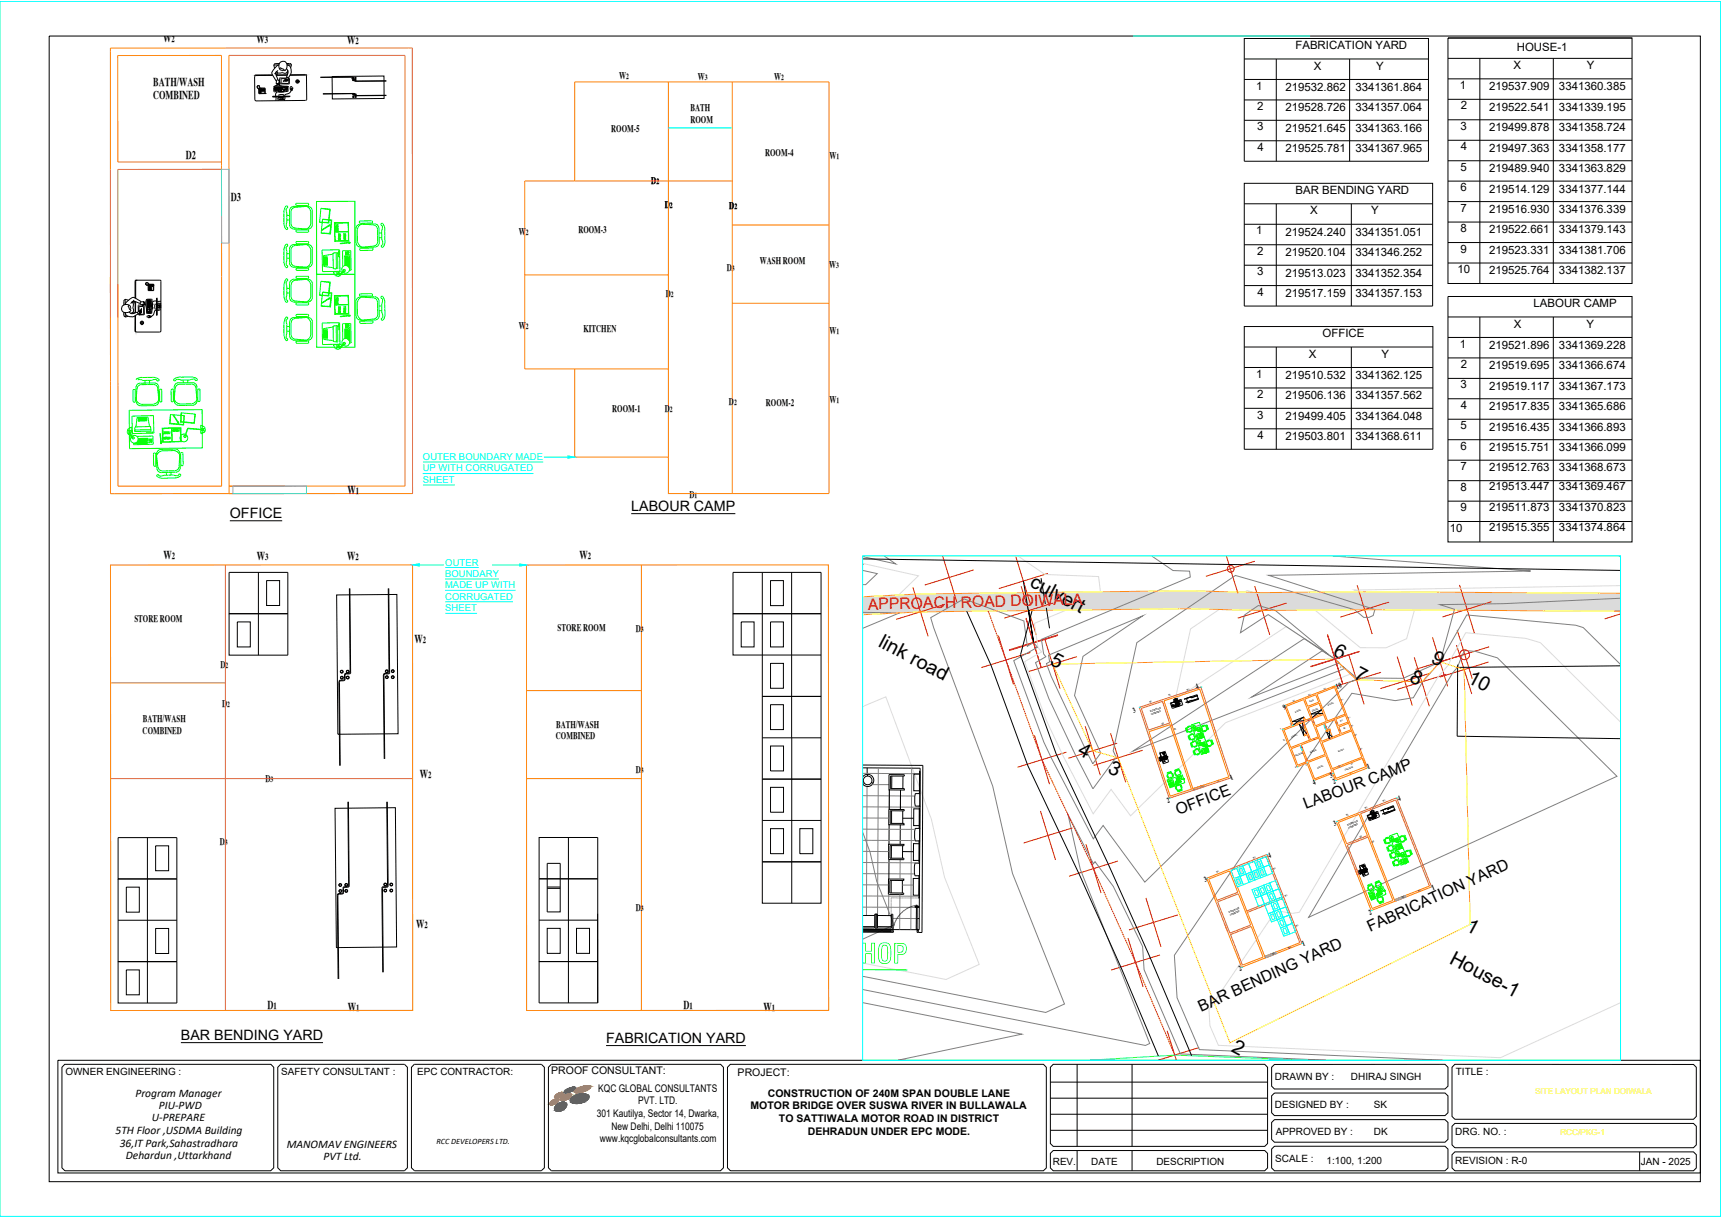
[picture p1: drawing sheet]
<svg xmlns="http://www.w3.org/2000/svg" width="594mm" height="420mm" viewBox="0 0 594 420" stroke-linecap="round" stroke-linejoin="round" font-family="sans-serif">
<defs><g id="words">
<text font-size="9.4" fill="#0f0" x="291.8" y="332.5">SHOP</text>
<g font-size="6.9">
<text x="355.1" y="202.3" transform="rotate(28 355.1 202.3)">culvert</text>
<text x="302.9" y="223" transform="rotate(28 302.9 223)">link road</text>
<text x="459.8" y="226.3" transform="rotate(28 459.8 226.3)">6</text>
<text x="362.2" y="229.4" transform="rotate(28 362.2 229.4)">5</text>
<text x="467.1" y="233.9" transform="rotate(28 467.1 233.9)">7</text>
<text x="493.7" y="228.5" transform="rotate(28 493.7 228.5)">9</text>
<text x="486.2" y="235.2" transform="rotate(28 486.2 235.2)">8</text>
<text x="506.2" y="235.4" transform="rotate(28 506.2 235.4)">10</text>
<text x="371.7" y="260.3" transform="rotate(28 371.7 260.3)">4</text>
<text x="382.1" y="266.5" transform="rotate(28 382.1 266.5)">3</text>
<text x="505.6" y="321" transform="rotate(28 505.6 321)">1</text>
<text x="500" y="332.4" transform="rotate(28 500 332.4)">House-1</text>
<text x="424.8" y="362.9" transform="rotate(28 424.8 362.9)">2</text>
</g>
<text font-size="5.4" fill="#f00" x="299.7" y="210.5" transform="rotate(-1 299.7 210.5)">APPROACH ROAD DOIWALA</text>
<g font-size="5.4">
<text x="406.7" y="281.4" transform="rotate(-21 406.7 281.4)">OFFICE</text>
<text x="450.8" y="279.4" transform="rotate(-21 450.8 279.4)">LABOUR CAMP</text>
<text x="473" y="321.9" transform="rotate(-25 473 321.9)">FABRICATION YARD</text>
<text x="414.7" y="349.4" transform="rotate(-25 414.7 349.4)">BAR BENDING YARD</text>
</g>
<g font-size="4.9">
<text x="79.3" y="178.8">OFFICE</text>
<text x="217.9" y="176.3">LABOUR CAMP</text>
<text x="62.4" y="358.9">BAR BENDING YARD</text>
<text x="209.2" y="360">FABRICATION YARD</text>
</g>
<g font-size="4.1">
<text x="56.3" y="14.6">W</text>
<text x="88.6" y="14.8">W</text>
<text x="119.8" y="15">W</text>
<text x="52.9" y="29.6">BATH/WASH</text>
<text x="52.9" y="34.3">COMBINED</text>
<text x="64.2" y="54.9">D2</text>
<text x="79.7" y="69.4">D3</text>
<text x="119.9" y="170.5">W</text>
<text x="56.4" y="193">W</text>
<text x="88.6" y="193.3">W</text>
<text x="119.9" y="193.5">W</text>
<text x="200" y="193.1">W</text>
<text x="143.1" y="222">W</text>
<text x="144.9" y="268.6">W</text>
<text x="143.6" y="320.5">W</text>
<text x="92.4" y="348.4">D</text>
<text x="120" y="348.9">W</text>
<text x="236" y="348.5">D</text>
<text x="263.6" y="348.9">W</text>
</g>
<g font-size="4">
<text x="46.7" y="378.7">Program Manager</text>
<text x="54.8" y="382.9">PIU-PWD</text>
<text x="52.4" y="387.1">U-PREPARE</text>
<text x="39.9" y="391.5">5TH Floor ,USDMA Building</text>
<text x="41.4" y="395.9">36,IT Park,Sahastradhara</text>
<text x="43.4" y="400.3">Dehardun ,Uttarkhand</text>
<text x="99" y="396.2">MANOMAV ENGINEERS</text>
<text x="111.6" y="400.6">PVT Ltd.</text>
</g>
<g font-size="3.9">
<text x="447.2" y="16.9">FABRICATION YARD</text>
<text x="523.6" y="17.7">HOUSE-1</text>
<text x="522.4" y="23.9">X</text>
<text x="547.8" y="23.9">Y</text>
<text x="453.5" y="24">X</text>
<text x="475.1" y="24">Y</text>
<text x="433.7" y="30.9">1</text>
<text x="443.7" y="31.3">219532.862</text>
<text x="467.9" y="31.3">3341361.864</text>
<text x="503.9" y="30.7">1</text>
<text x="514" y="31.2">219537.909</text>
<text x="538.1" y="31.2">3341360.385</text>
<text x="434" y="38">2</text>
<text x="443.7" y="38.4">219528.726</text>
<text x="467.9" y="38.4">3341357.064</text>
<text x="504.2" y="37.8">2</text>
<text x="514" y="38.2">219522.541</text>
<text x="538.1" y="38.2">3341339.195</text>
<text x="433.9" y="45">3</text>
<text x="443.7" y="45.5">219521.645</text>
<text x="467.9" y="45.5">3341363.166</text>
<text x="504.2" y="44.8">3</text>
<text x="514" y="45.3">219499.878</text>
<text x="538.1" y="45.3">3341358.724</text>
<text x="434" y="52.1">4</text>
<text x="443.7" y="52.5">219525.781</text>
<text x="467.9" y="52.5">3341367.965</text>
<text x="504.3" y="51.9">4</text>
<text x="514" y="52.3">219497.363</text>
<text x="538.1" y="52.3">3341358.177</text>
<text x="504.2" y="59">5</text>
<text x="514" y="59.4">219489.940</text>
<text x="538.1" y="59.4">3341363.829</text>
<text x="447.2" y="66.9">BAR BENDING YARD</text>
<text x="504.2" y="66">6</text>
<text x="514" y="66.5">219514.129</text>
<text x="538.1" y="66.5">3341377.144</text>
<text x="452.3" y="74">X</text>
<text x="473.3" y="74">Y</text>
<text x="504.2" y="73.1">7</text>
<text x="514" y="73.5">219516.930</text>
<text x="538.1" y="73.5">3341376.339</text>
<text x="433.7" y="80.9">1</text>
<text x="443.7" y="81.3">219524.240</text>
<text x="467.9" y="81.3">3341351.051</text>
<text x="504.2" y="80.2">8</text>
<text x="514" y="80.6">219522.661</text>
<text x="538.1" y="80.6">3341379.143</text>
<text x="434" y="88">2</text>
<text x="443.7" y="88.4">219520.104</text>
<text x="467.9" y="88.4">3341346.252</text>
<text x="504.2" y="87.2">9</text>
<text x="514" y="87.6">219523.331</text>
<text x="538.1" y="87.6">3341381.706</text>
<text x="433.9" y="95">3</text>
<text x="443.7" y="95.5">219513.023</text>
<text x="467.9" y="95.5">3341352.354</text>
<text x="503.1" y="94.3">10</text>
<text x="514" y="94.7">219525.764</text>
<text x="538.1" y="94.7">3341382.137</text>
<text x="434" y="102.1">4</text>
<text x="443.7" y="102.5">219517.159</text>
<text x="467.9" y="102.5">3341357.153</text>
<text x="529.4" y="106">LABOUR CAMP</text>
<text x="522.5" y="113.1">X</text>
<text x="547.6" y="113.1">Y</text>
<text x="456.5" y="116.4">OFFICE</text>
<text x="503.9" y="120">1</text>
<text x="451.8" y="123.5">X</text>
<text x="476.9" y="123.5">Y</text>
<text x="514" y="120.4">219521.896</text>
<text x="538.1" y="120.4">3341369.228</text>
<text x="433.7" y="130.3">1</text>
<text x="443.7" y="130.8">219510.532</text>
<text x="467.9" y="130.8">3341362.125</text>
<text x="504.2" y="127">2</text>
<text x="514" y="127.5">219519.695</text>
<text x="538.1" y="127.5">3341366.674</text>
<text x="434" y="137.4">2</text>
<text x="443.7" y="137.8">219506.136</text>
<text x="467.9" y="137.8">3341357.562</text>
<text x="504.2" y="134.1">3</text>
<text x="514" y="134.5">219519.117</text>
<text x="538.1" y="134.5">3341367.173</text>
<text x="504.3" y="141.2">4</text>
<text x="514" y="141.6">219517.835</text>
<text x="538.1" y="141.6">3341365.686</text>
<text x="433.9" y="144.5">3</text>
<text x="443.7" y="144.9">219499.405</text>
<text x="467.9" y="144.9">3341364.048</text>
<text x="504.2" y="148.2">5</text>
<text x="514" y="148.7">219516.435</text>
<text x="538.1" y="148.7">3341366.893</text>
<text x="434" y="151.5">4</text>
<text x="443.7" y="152">219503.801</text>
<text x="467.9" y="152">3341368.611</text>
<text x="504.2" y="155.3">6</text>
<text x="514" y="155.7">219515.751</text>
<text x="538.1" y="155.7">3341366.099</text>
<text x="504.2" y="162.3">7</text>
<text x="514" y="162.8">219512.763</text>
<text x="538.1" y="162.8">3341368.673</text>
<text x="504.2" y="169.4">8</text>
<text x="514" y="169.2">219513.447</text>
<text x="538.1" y="169.2">3341369.467</text>
<text x="504.2" y="176.4">9</text>
<text x="514" y="176.4">219511.873</text>
<text x="538.1" y="176.4">3341370.823</text>
<text x="500.5" y="183.5">10</text>
<text x="514" y="183.5">219515.355</text>
<text x="538.1" y="183.5">3341374.864</text>
</g>
<g font-size="3.6">
<text x="190.3" y="370.9">PROOF CONSULTANT:</text>
<text x="254.6" y="371.3">PROJECT:</text>
<text x="206.5" y="376.9">KQC GLOBAL CONSULTANTS</text>
<text x="220.3" y="381.3">PVT. LTD.</text>
<text x="259.1" y="383">MOTOR BRIDGE OVER SUSWA RIVER IN BULLAWALA</text>
<text x="265" y="378.6">CONSTRUCTION OF 240M SPAN DOUBLE LANE</text>
<text x="206" y="385.7">301 Kautilya, Sector 14, Dwarka,</text>
<text x="211.1" y="390">New Delhi, Delhi 110075</text>
<text x="268.9" y="387.4">TO SATTIWALA MOTOR ROAD IN DISTRICT</text>
<text x="207.1" y="394.3">www.kqcglobalconsultants.com</text>
<text x="278.8" y="391.7">DEHRADUN UNDER EPC MODE.</text>
</g>
<g font-size="3.5">
<text x="213.8" y="27.4">W</text>
<text x="240.9" y="27.6">W</text>
<text x="267.2" y="27.8">W</text>
<text x="238.3" y="38.4">BATH</text>
<text x="211" y="45.4">ROOM-5</text>
<text x="238.3" y="42.3">ROOM</text>
<text x="264.1" y="53.9">ROOM-4</text>
<text x="286.3" y="54.7">W</text>
<text x="224.8" y="63.6">D</text>
<text x="229.5" y="72">D</text>
<text x="251.7" y="72.3">D</text>
<text x="179.1" y="81.1">W</text>
<text x="199.6" y="80.5">ROOM-3</text>
<text x="250.9" y="93.5">D</text>
<text x="262.3" y="91.1">WASH ROOM</text>
<text x="286.3" y="92.7">W</text>
<text x="229.8" y="102.5">D</text>
<text x="179.1" y="113.5">W</text>
<text x="201.4" y="114.5">KITCHEN</text>
<text x="286.4" y="115.2">W</text>
<text x="211.3" y="142.4">ROOM-1</text>
<text x="229.4" y="142.4">D</text>
<text x="251.6" y="139.8">D</text>
<text x="264.4" y="140">ROOM-2</text>
<text x="286.3" y="139.1">W</text>
<text x="238" y="172.1">D</text>
<text x="46.4" y="214.7">STORE ROOM</text>
<text x="192.5" y="217.8">STORE ROOM</text>
<text x="219.5" y="218.1">D</text>
<text x="76.1" y="230.7">D</text>
<text x="76.7" y="244.2">D</text>
<text x="49.3" y="249.4">BATH/WASH</text>
<text x="191.9" y="251.2">BATH/WASH</text>
<text x="49.2" y="253.4">COMBINED</text>
<text x="191.9" y="255.2">COMBINED</text>
<text x="91.7" y="269.9">D</text>
<text x="219.5" y="267">D</text>
<text x="75.9" y="291.9">D</text>
<text x="219.5" y="314.5">D</text>
<text x="502.5" y="371.2">TITLE :</text>
<text x="440.1" y="373">DRAWN BY :</text>
<text x="466.3" y="372.9">DHIRAJ SINGH</text>
<text x="440.1" y="382.5">DESIGNED BY :</text>
<text x="474.3" y="382.5">SK</text>
<text x="440.4" y="391.7">APPROVED BY :</text>
<text x="474.3" y="391.7">DK</text>
<text x="502.4" y="391.8">DRG. NO. :</text>
<text x="440.2" y="401.3">SCALE :</text>
<text x="457.9" y="401.7">1:100, 1:200</text>
<text x="502.3" y="401.8">REVISION : R-0</text>
<text x="566.4" y="402">JAN - 2025</text>
</g>
<g font-size="3.4">
<text x="22.6" y="371.2">OWNER ENGINEERING :</text>
<text x="97.1" y="371.2">SAFETY CONSULTANT :</text>
<text x="144" y="371.2">EPC CONTRACTOR:</text>
<text x="363.4" y="402.2">REV.</text>
<text x="376.7" y="402.2">DATE</text>
<text x="399.2" y="402.2">DESCRIPTION</text>
</g>
<g font-size="3.3">
<text x="59.2" y="14.6">2</text>
<text x="91.4" y="14.8">3</text>
<text x="122.7" y="15">2</text>
<text x="122.8" y="170.5">1</text>
<text x="59.3" y="193">2</text>
<text x="91.5" y="193.3">3</text>
<text x="122.7" y="193.5">2</text>
<text x="202.9" y="193.1">2</text>
<text x="146" y="222">2</text>
<text x="147.8" y="268.6">2</text>
<text x="146.5" y="320.5">2</text>
<text x="94.4" y="348.4">1</text>
<text x="122.9" y="348.9">1</text>
<text x="238" y="348.5">1</text>
<text x="266.4" y="348.9">1</text>
</g>
<g font-size="3.3" fill="#0ff">
<text x="146" y="158.8">OUTER BOUNDARY MADE</text>
<text x="145.9" y="162.8">UP WITH CORRUGATED</text>
<text x="146" y="166.8">SHEET</text>
<text x="153.7" y="195.2">OUTER</text>
<text x="153.6" y="199.2">BOUNDARY</text>
<text x="153.6" y="203.1">MADE UP WITH</text>
<text x="153.7" y="207.1">CORRUGATED</text>
<text x="153.7" y="211">SHEET</text>
</g>
<g font-size="2.8">
<text x="216.2" y="27.4">2</text>
<text x="243.3" y="27.6">3</text>
<text x="269.6" y="27.8">2</text>
<text x="288.7" y="54.7">1</text>
<text x="226.6" y="63.6">2</text>
<text x="231.3" y="72">2</text>
<text x="253.5" y="72.3">2</text>
<text x="181.5" y="81.1">2</text>
<text x="252.6" y="93.5">3</text>
<text x="288.7" y="92.7">3</text>
<text x="231.5" y="102.5">2</text>
<text x="181.5" y="113.5">2</text>
<text x="288.8" y="115.2">1</text>
<text x="231.2" y="142.4">2</text>
<text x="253.4" y="139.8">2</text>
<text x="288.8" y="139.1">1</text>
<text x="239.7" y="172.1">1</text>
<text x="221.2" y="218.1">3</text>
<text x="77.9" y="230.7">2</text>
<text x="78.4" y="244.2">2</text>
<text x="93.4" y="269.9">3</text>
<text x="221.2" y="267">3</text>
<text x="77.6" y="291.9">3</text>
<text x="221.2" y="314.5">3</text>
<text x="150.7" y="395">RCC DEVELOPERS LTD.</text>
</g>
<g font-size="2.8" fill="#ff0">
<text x="529.9" y="377.6">SITE LAYOUT PLAN DOIWALA</text>
<text x="538.6" y="392">RCC/PKG-1</text>
</g>
<g font-size="2.6">
<text x="413.2" y="237.7" transform="rotate(-22 413.2 237.7)">4</text>
<text x="461.6" y="237.8" transform="rotate(-22 461.6 237.8)">10</text>
<text x="443.3" y="245.1" transform="rotate(-22 443.3 245.1)">9</text>
<text x="391.4" y="246.1" transform="rotate(-22 391.4 246.1)">3</text>
<text x="425" y="269.2" transform="rotate(-22 425 269.2)">1</text>
<text x="459.4" y="268.6" transform="rotate(-22 459.4 268.6)">3</text>
<text x="472.3" y="265.6" transform="rotate(-22 472.3 265.6)">1</text>
<text x="453.5" y="271" transform="rotate(-23 453.5 271)">4</text>
<text x="460.5" y="270.6" transform="rotate(-22 460.5 270.6)">2</text>
<text x="403.1" y="277.3" transform="rotate(-19 403.1 277.3)">2</text>
<text x="482.9" y="276.6" transform="rotate(-19 482.9 276.6)">4</text>
<text x="460.7" y="285" transform="rotate(-22 460.7 285)">3</text>
<text x="438.1" y="296.1" transform="rotate(-19 438.1 296.1)">4</text>
<text x="416" y="304.6" transform="rotate(-22 416 304.6)">3</text>
<text x="494.6" y="307.1" transform="rotate(-22 494.6 307.1)">1</text>
<text x="472.9" y="315.8" transform="rotate(-22 472.9 315.8)">2</text>
<text x="449.8" y="326.7" transform="rotate(-22 449.8 326.7)">1</text>
<text x="428" y="335.4" transform="rotate(-22 428 335.4)">2</text>
</g>
<g font-size=".9">
<text x="462.7" y="230.5" transform="rotate(-16 462.7 230.5)">4</text>
<text x="409.8" y="238.4" transform="rotate(-21 409.8 238.4)">W</text>
<text x="396.9" y="242.6" transform="rotate(-16 396.9 242.6)">W</text>
<text x="397.2" y="245.9" transform="rotate(-18 397.2 245.9)">BATH/WASH</text>
<text x="403.4" y="240.5" transform="rotate(-17 403.4 240.5)">W</text>
<text x="397.5" y="246.8" transform="rotate(-19 397.5 246.8)">COMBINED</text>
<text x="401.2" y="250.3" transform="rotate(-19 401.2 250.3)">D2</text>
<text x="445.6" y="250.3" transform="rotate(-23 445.6 250.3)">8</text>
<text x="405.3" y="252.2" transform="rotate(-17 405.3 252.2)">D2</text>
<text x="442.1" y="252" transform="rotate(-27 442.1 252)">7</text>
<text x="447.2" y="265" transform="rotate(-16 447.2 265)">6</text>
<text x="450.9" y="264.3" transform="rotate(-16 450.9 264.3)">5</text>
<text x="414.6" y="271.9" transform="rotate(-17 414.6 271.9)">D</text>
<text x="420.3" y="270.1" transform="rotate(-17 420.3 270.1)">W</text>
<text x="464.8" y="281.8" transform="rotate(-20 464.8 281.8)">W</text>
<text x="471.2" y="279.3" transform="rotate(-20 471.2 279.3)">W</text>
<text x="477.5" y="276.9" transform="rotate(-23 477.5 276.9)">W</text>
<text x="465.2" y="285.1" transform="rotate(-21 465.2 285.1)">BATH/WASH</text>
<text x="465.6" y="286" transform="rotate(-22 465.6 286)">COMBINED</text>
<text x="469.5" y="289.2" transform="rotate(-19 469.5 289.2)">D2</text>
<text x="473.8" y="291" transform="rotate(-24 473.8 291)">D2</text>
<text x="432.7" y="296.5" transform="rotate(-23 432.7 296.5)">W</text>
<text x="420" y="301.4" transform="rotate(-21 420 301.4)">W</text>
<text x="439.6" y="300.4" transform="rotate(-20 439.6 300.4)">W</text>
<text x="443.6" y="309.5" transform="rotate(-23 443.6 309.5)">W</text>
<text x="484.1" y="310.1" transform="rotate(-22 484.1 310.1)">D</text>
<text x="489.7" y="308" transform="rotate(-20 489.7 308)">W</text>
<text x="424.3" y="315.2" transform="rotate(-21 424.3 315.2)">BATH/WASH</text>
<text x="424.7" y="316.1" transform="rotate(-22 424.7 316.1)">COMBINED</text>
<text x="447.4" y="320" transform="rotate(-20 447.4 320)">W</text>
<text x="439.4" y="329.6" transform="rotate(-22 439.4 329.6)">D</text>
<text x="444.9" y="327.5" transform="rotate(-20 444.9 327.5)">W</text>
</g>
<g font-size=".7">
<text x="410.4" y="238.2" transform="rotate(-9 410.4 238.2)">2</text>
<text x="457.1" y="238.1" transform="rotate(-24 457.1 238.1)">W</text>
<text x="397.4" y="242.4" transform="rotate(-22 397.4 242.4)">2</text>
<text x="404" y="240.3" transform="rotate(-18 404 240.3)">3</text>
<text x="446.4" y="242.2" transform="rotate(-23 446.4 242.2)">W</text>
<text x="451.8" y="240.2" transform="rotate(-23 451.8 240.2)">W</text>
<text x="452.2" y="242.5" transform="rotate(-20 452.2 242.5)">BATH</text>
<text x="453" y="245.7" transform="rotate(-21 453 245.7)">ENSUITE</text>
<text x="458.5" y="243.6" transform="rotate(-21 458.5 243.6)">ROOM-4</text>
<text x="463" y="242" transform="rotate(-24 463 242)">W</text>
<text x="447.3" y="246" transform="rotate(-21 447.3 246)">ROOM-5</text>
<text x="451.5" y="248.9" transform="rotate(-21 451.5 248.9)">D</text>
<text x="453.3" y="249.8" transform="rotate(-24 453.3 249.8)">D</text>
<text x="457.7" y="251.3" transform="rotate(-21 457.7 251.3)">D</text>
<text x="461.3" y="249.8" transform="rotate(-27 461.3 249.8)">D</text>
<text x="462.8" y="249.2" transform="rotate(-22 462.8 249.2)">WC</text>
<text x="463.8" y="251.8" transform="rotate(-22 463.8 251.8)">SH</text>
<text x="465.4" y="248.2" transform="rotate(-23 465.4 248.2)">W</text>
<text x="466.5" y="250.9" transform="rotate(-20 466.5 250.9)">W</text>
<text x="443" y="255.9" transform="rotate(-20 443 255.9)">W</text>
<text x="445.9" y="254.7" transform="rotate(-21 445.9 254.7)">ROOM-3</text>
<text x="451.7" y="254.7" transform="rotate(-27 451.7 254.7)">D</text>
<text x="453.6" y="255.5" transform="rotate(-27 453.6 255.5)">D</text>
<text x="462.4" y="252.5" transform="rotate(-27 462.4 252.5)">D</text>
<text x="467.8" y="254.1" transform="rotate(-18 467.8 254.1)">W</text>
<text x="447" y="261.2" transform="rotate(-21 447 261.2)">VERANDAH</text>
<text x="449.3" y="258.4" transform="rotate(-21 449.3 258.4)">D</text>
<text x="452.3" y="260" transform="rotate(-21 452.3 260)">KITCHEN</text>
<text x="462.1" y="259.6" transform="rotate(-21 462.1 259.6)">ROOM-2</text>
<text x="466.4" y="263.9" transform="rotate(-20 466.4 263.9)">W</text>
<text x="469.6" y="258.9" transform="rotate(-23 469.6 258.9)">W</text>
<text x="420.9" y="269.9" transform="rotate(-18 420.9 269.9)">1</text>
<text x="454.9" y="265.4" transform="rotate(-21 454.9 265.4)">ROOM-1</text>
<text x="462.2" y="264.8" transform="rotate(-24 462.2 264.8)">D</text>
<text x="464.3" y="266.1" transform="rotate(-22 464.3 266.1)">VERANDAH</text>
<text x="415" y="271.7" transform="rotate(-18 415 271.7)">1</text>
<text x="465.4" y="281.6" transform="rotate(-27 465.4 281.6)">2</text>
<text x="471.8" y="279.1" transform="rotate(-18 471.8 279.1)">3</text>
<text x="478.1" y="276.7" transform="rotate(-18 478.1 276.7)">2</text>
<text x="433.3" y="296.2" transform="rotate(-18 433.3 296.2)">2</text>
<text x="420.6" y="301.2" transform="rotate(-31 420.6 301.2)">2</text>
<text x="440.2" y="300.1" transform="rotate(-22 440.2 300.1)">2</text>
<text x="444.2" y="309.3" transform="rotate(-18 444.2 309.3)">2</text>
<text x="484.5" y="309.9" transform="rotate(-22 484.5 309.9)">1</text>
<text x="490.3" y="307.8" transform="rotate(-22 490.3 307.8)">1</text>
<text x="448" y="319.8" transform="rotate(-18 448 319.8)">2</text>
<text x="439.8" y="329.4" transform="rotate(-18 439.8 329.4)">1</text>
<text x="445.5" y="327.3" transform="rotate(-18 445.5 327.3)">1</text>
</g>
<g font-size=".6">
<text x="452.3" y="239.9" transform="rotate(-14 452.3 239.9)">3</text>
<text x="457.6" y="237.9" transform="rotate(-22 457.6 237.9)">2</text>
<text x="446.9" y="242" transform="rotate(-22 446.9 242)">2</text>
<text x="463.5" y="241.8" transform="rotate(-11 463.5 241.8)">1</text>
<text x="451.9" y="248.7" transform="rotate(-27 451.9 248.7)">2</text>
<text x="453.6" y="249.6" transform="rotate(-11 453.6 249.6)">2</text>
<text x="458" y="251.1" transform="rotate(-27 458 251.1)">2</text>
<text x="461.7" y="249.7" transform="rotate(-22 461.7 249.7)">3</text>
<text x="465.9" y="248" transform="rotate(-11 465.9 248)">3</text>
<text x="467" y="250.7" transform="rotate(-27 467 250.7)">3</text>
<text x="443.5" y="255.7" transform="rotate(-27 443.5 255.7)">2</text>
<text x="452" y="254.6" transform="rotate(-14 452 254.6)">2</text>
<text x="453.9" y="255.4" transform="rotate(-11 453.9 255.4)">2</text>
<text x="462.7" y="252.3" transform="rotate(-11 462.7 252.3)">3</text>
<text x="468.2" y="253.9" transform="rotate(-22 468.2 253.9)">1</text>
<text x="449.7" y="258.3" transform="rotate(-22 449.7 258.3)">2</text>
<text x="466.9" y="263.8" transform="rotate(-27 466.9 263.8)">1</text>
<text x="470.1" y="258.7" transform="rotate(-11 470.1 258.7)">1</text>
<text x="462.5" y="264.7" transform="rotate(-22 462.5 264.7)">1</text>
</g>
</g></defs>
<!-- layer: A-Wall-Blow -->
<path d="M79 19.1h60.8M142.3 16.6h-64.6M481.8 276.2l-12.2 4.7M482.1 275.5l-12.9 5M437 295.7l-12.1 4.8M437.3 295l-12.9 5.1" fill="none" stroke="#cd6928" stroke-width=".35"/>
<g fill="none" stroke="#ff7f00" stroke-width=".35">
<path d="M77.7 16.6h-39.6v41.9M79 19.1l.1 151.3h19.2M230.7 28.3v129.5M252.8 28.3v142.1M40.7 55.9l-.1-36.7 35.9-.1v148.8h-35.8v-69.7M198.4 62.5v-34.2h87.8v142.1h-55.5v-12.6M252.8 62.5h-71.7v64.9h49.6M252.8 77.7h33.4M38.1 95.6v74.8h104.3M181.1 94.9h49.6M252.8 104.7h33.4M198.4 127.4v30.4h32.3"/>
<path d="M139.8 167.8l-60.7 .1M38.1 195.1l104.3-.1 .1 153.8-104.3 .1zM181.7 195.1l104.3-.1v153.8l-104.2 .1zM221.4 195.1v153.8M181.7 238.4h39.7M454.6 239.7l6.1-2.4 3.6 9.2-6 2.4zM396.6 252.6l7.3-2.4 7.4 22.3-7.4 2.4zM401.8 242l12.3-4.1 10 30.3-12.3 4.1zM443.1 251.6l-.5 .2 5.1 13 3.4-1.4 2.4 6.1 6.5-2.5 1 2.5 5.2-2.1M445.8 258.5l3-1.2 2.2 5.7-3 1.2zM446.1 250.4l-2.7-6.8 17.5-6.9 11.2 28.4-5.3 2.1M449.2 257.2l6-2.4 2.3 5.6-6.1 2.4z"/>
<path d="M449.6 249.6l1.5 3.6M449.6 249.6l-6.4 2.5 2.4 6 9.4-3.7M450 249.4l-.4 .2M450 249.4l2.4 6M450.2 248.8l-7.4 2.9M450.4 241.3l3.8-1.4 1 2.5-3.8 1.4zM450.6 248.6l-.4-1.1-.5 .2 .5 1.1M450.6 248.6l-.4 .2M451.1 253.2l.9 2.4M451.1 253.2l-1.2 .5 .2 .4 1.1-.4M452.5 247.9l-2.5-6.4-6 2.4 2.5 6.4M452.7 248.3l2.3 6.1"/>
<path d="M455 254.4l.2 .4M456.4 256.4l10.2-4.1 3.5 9.1-10.2 4zM456.7 246.3l-1.3-3.5-3.8 1.5 1.4 3.4M456.7 246.3l.2 .4M456.7 246.3l-6.1 2.3M456.9 246.7l-6.9 2.7M456.9 246.7l.9 2.4-3.7 1.5-1-2.4M456.9 249.9l1 2.7M457.3 249.8l-3.1 1.2 2 4.9 3.8-1.4M457.3 249.8l3.4-1.3 1.9 4.9-2.6 1.1M457.3 249.8l.9 2.3M459.1 252.2l.9 2.3"/>
<path d="M464.3 246.5l.1 .5M464.4 247l.9 2.3M464.4 247l-3.3 1.3 .9 2.2 3.3-1.2M465.3 249.3l1.3 3M465.5 249.7l-3.3 1.3 .8 2.2 3.4-1.3M181.7 268.8h39.7M415.7 271l-3.9 1.3 .1 .5 3.9-1.3M448.1 264.6l-.2 .1M451.6 263.2l6-2.3 2.2 5.6-6 2.4zM460 265.9l10.3-4.1 1.1 2.9-10.2 4zM466 266.8l.2 .6M466.6 266.6l.2 .6"/>
<path d="M466.8 267.2l-.6 .2M470.3 261.8l1.1 2.9M464.9 291.3l-2.9-7.4 7.1-2.8 11.7 29.8-7.1 2.7-5.5-13.9M467.5 299.4l5.8 15 20.9-8.2M469.2 280.5l-7.9 3.1 3.3 8.4M469.6 280.9l11.7 29.7M422.7 319l5.9 14.9 20.8-8.1M424.4 300.1l-7.9 3.1 3.3 8.4M424.9 300.5l11.7 29.7M427.3 308.1l-2.9-7.4-7.2 2.8 2.9 7.4M427.5 308.6l4.2 10.7M431.9 319.9l4.1 10.5-7.1 2.8"/>
<path d="M481.3 310.6l.2 .6 .3-.1M481.6 310.6h-.3M493.4 305.9l-12.1 4.7M436.8 330.1l-.2 .1M440.6 329.2l-3.8 1.5-.2-.5M448.7 325.5l-12.1 4.7"/>
</g>
<!-- layer: wall -->
<g fill="none" stroke="#cd6928" stroke-width=".35">
<path d="M139.8 19.1v148.7M142.3 16.6l.1 153.8M38.1 58.5v51.1M40.7 55.9h35.8M76.5 58.5h-35.8v51.1M77.8 195v153.8M38.2 235.8h39.6M393.3 244.2l21.2-7 10.4 31.4-21.3 7zM394 244.6l7.3-2.5 2.4 7.5-7.2 2.5zM38.2 268.8h104.3M481.8 276.2l11.6 29.7M482.1 275.5l12.1 30.7"/>
<path d="M437 295.7l11.7 29.8M437.3 295l12.1 30.8M464.6 292l4 10.2M472 288.5l-7.1 2.8M472.2 289l-7.1 2.8 4 10.2M419.8 311.6l4 10.2M427.3 308.1l-7.2 2.8M427.5 308.6l-7.2 2.8 4.3 10.8 7.1-2.8M431.9 319.9l-7.1 2.8 4.1 10.5M442.5 309.7l-12.1 4.8M442.7 310.2l-12.1 4.8"/>
</g>
<!-- layer: 3 -->
<g fill="none" stroke="#0f0" stroke-width=".35">
<path d="M98 73.6v3.2M98 76.8l.1 1 .6 1.3M98.7 71.2l-.5 .8-.2 1.5M98.7 71.1a.4 .4 0 0 1 .6 .3 .4 .4 0 0 1-.4 .5l.2 1.6M99 73.6v3.2M99 75.9h.9M99 74.4h.9M99.1 76.8a1.41 1.41 0 0 0 .2 2l-.3 .4h-.3M99.9 77.5a1.55 1.55 0 0 0 1.6 1.6M102.3 79.5l3.9-.1 .4 .4-.4 .4-3.7-.1-.3-.1zM105.7 71.2l-3.7 .4a1.55 1.55 0 0 0-1.5 1.6v4a1.55 1.55 0 0 0 1.5 1.5l3.7 .4M105.7 71.2l.9 .6 .6 .8 .1 4.5-.4 1-1.2 1"/>
<path d="M106.2 71.2h-4.7a1.55 1.55 0 0 0-1.6 1.6v4.8M106.2 70.2h-3.7l-.4 .3 .4 .4 3.7 .1M106.2 71.2a1.59 1.59 0 0 1 1.6 1.6M106.2 70.2l.4 .3-.4 .4M107.8 72.8v4.8M107.8 77.5a1.59 1.59 0 0 1-1.6 1.6h-4.7M109.3 69.6l13.2-.1v25.2h-13.2zM110.3 76.7l3 .1M110.8 71.9l3.2 .3-.5 4.8-3.2-.3zM110.8 71.9l3 .4M111.3 75.7l3.1 .4M111.3 75.6l3.2 .4-.4 4.8-3.2-.3z"/>
<path d="M113 78.1h.1M113.1 78.1l-2.1 1.5 2.2-1.4M113.3 76.8l.2 .2M113.6 78l.4-.3zM113.8 72.3l-.5 4.5M114 72.2l-.2 .1M114 77.7l-.2-.2-.8 .6M114 77.7l-.8 .6-.1-.2M114.4 76.1l-.5 4.5M114.5 76l-.1 .1M115.4 76.9l4.9-.1v3.2l-4.8 .1zM115.9 77.4v2.4"/>
<path d="M116.2 77.4v2.4M116.5 77.4v2.5M116.6 77.3l.1 2.5M120.3 80l-4.8 .1M120.3 80l-.2-3-4.4 .1-.2 3M122.8 79l.1 4.8M123.3 79.4l.1 4 .6 1.2 1.1 .7 3.7-.3a1.59 1.59 0 0 0 1.6-1.7M123.3 79.3l.5-1.2 1.1-.8 3.8 .3a1.59 1.59 0 0 1 1.6 1.6v4.1M124.4 77.4a1.59 1.59 0 0 0-1.5 1.6M128.2 76.2l-3.8 .1-.4 .4 .4 .3h3.8M128.2 76.2l.4 .4-.4 .4M129.2 77.3a1.59 1.59 0 0 1 1.6 1.5l.1 4.9"/>
<path d="M129.2 77.3l-4.8 .1M131.9 77.9l-.1 5a1.41 1.41 0 0 1-.2 2.1l.5 .4 .4-.5 .4-2M131.9 77.9a.4 .4 0 0 1-.4-.5 .4 .4 0 0 1 .6-.2l.7 1.9v3.8M98.7 84.4l-.5 .8-.2 1.5 .1 4.3 .6 1.3a.4 .4 0 0 0 .6-.2 .4 .4 0 0 0-.4-.5l.2-1.7M98.7 84.3a.4 .4 0 0 1 .6 .3 .4 .4 0 0 1-.4 .5M98.9 85l-.1 1.1 .3 .6M99 86.7v3.3M99 98.8v3.2M99 89.2h.9M99 87.6h.9M99 99.6h.9M99.1 98.7a1.41 1.41 0 0 1 .2-2l-.3-.4h-.3l-.6 1.4-.1 4.3"/>
<path d="M99.9 98v4.7a1.55 1.55 0 0 0 1.6 1.6M99.9 86a1.55 1.55 0 0 1 1.6-1.6h4.7a1.53 1.53 0 0 1 1.6 1.6v4.7a1.59 1.59 0 0 1-1.6 1.6h-4.7a1.55 1.55 0 0 1-1.6-1.6v-4.7M99.9 98a1.48 1.48 0 0 1 1.6-1.6h4.7a1.59 1.59 0 0 1 1.6 1.6M100.5 98.3v4.1M102 84.8l3.7-.4 .9 .6 .7 1.4v4l-.4 .9-1.2 1-3.7-.4a1.62 1.62 0 0 1-1.5-1.6v-3.9M102 84.8a1.55 1.55 0 0 0-1.5 1.5M102.3 95.4l3.9-.1 .4 .4-.4 .4h-3.7l-.3-.2zM106.2 83.4h-3.7l-.3 .3 .3 .4M106.2 92.6h-3.7l-.3 .3 .3 .4M106.2 92.5l.4 .4-.4 .4h-3.7M106.2 83.3l.4 .4-.4 .4h-3.7M107.3 98.3v4l-.7 1.4-.9 .6-3.7-.4a1.55 1.55 0 0 1-1.5-1.5"/>
<path d="M107.3 98.3l-.7-1.3-.9-.6-3.7 .4a1.55 1.55 0 0 0-1.5 1.5M107.8 98v4.7a1.59 1.59 0 0 1-1.6 1.6h-4.7M109.3 94.7h13.2v25.2h-13.2zM110.8 97.1l3.2 .3-.5 4.8-3.2-.3zM110.8 97.1l3 .4M110.9 80.5l3 .1M111.2 86.3l6-.1 .1 7.5-6 .1zM111.7 90h1.4M111.7 90.1h1.4M111.7 89.2h1.4M111.7 89.3h1.4M111.7 90.9h1.5"/>
<path d="M111.7 90.8h1.5M111.8 91.6h1.4M113.1 90.4l-1.4 .1M113.1 90.3h-1.4M113.1 89.5h-1.4M113.1 89.6l-1.4 .1M113.1 89.8h-1.4M113.1 90.6h-1.4M113.1 88.6l-1.4 .1M113.1 88.8l-1.4 .1M113.1 89h-1.4M113.2 91.4h-1.4"/>
<path d="M113.2 91.1h-1.5M113.2 91.2l-1.5 .1M113.8 97.5l-.5 4.5M113.9 80.6l.2 .2M114 97.4l-.2 .1M114.7 92.3l.4 .4M114.9 87.4l1.1-.2 .1 5.7-1-.1zM115 87.4l-.3 .4-3 .5 .1 3.7 2.9 .4M115.5 80.1l.3 3M115.8 83.1h4.5M115.8 83.1l-.2 .2M116 87.2h.5l.1 5.7"/>
<path d="M116.1 94.9l1.1-.1-.1 .6h-.7zM116.6 94.3l1.4 .2 .9-1.1-1 1-1.4-.1M116.9 80.5v2.4M117.1 95.2h.4l.5-1.4-2.9 .1 .7 1.4 .4-.1M117.2 80.5v2.4M117.2 86.6h-.3v2.1h.4M117.4 80.6l.1 2.4M118.3 92.1l-.1-5.5 2.9-.1 .1 6.8h-.6M118.7 80.4v2.5M119 80.5l.1 2.4M119 91.7v-3.4h1.7l-.1 4.6M119.3 80.5v2.4"/>
<path d="M119.3 87.7l.1 .2zM119.3 87.3l.1 .2zM119.3 87l.1 .2zM119.3 88.6l.2 .2zM119.3 88.9l.2 .3zM119.3 90.3l.2 .3zM119.3 90l.2 .2zM119.3 89.7l.2 .2zM119.3 89.3l.2 .2zM119.4 90.7l.1 .2zM119.4 91.4l.1 .3zM119.4 91.1l.1 .2z"/>
<path d="M119.5 87l.2 .2zM119.5 89.7l.2 .2zM119.5 87.7l.2 .2zM119.5 87.3l.2 .2zM119.5 88.6l.2 .2zM119.5 88.9l.2 .3zM119.5 89.3l.2 .2zM119.6 91.1l.1 .2zM119.6 90.3l.1 .3zM119.6 90l.1 .2zM119.6 90.7l.1 .2zM119.6 91.4l.1 .3z"/>
<path d="M119.8 89.3l.1 .2zM119.8 87.7l.1 .2zM119.8 86.9l.1 .3zM119.8 87.3l.1 .2zM119.8 88.6l.1 .2zM119.8 88.9l.1 .3zM119.8 90.7l.1 .2zM119.8 91.1l.1 .2zM119.8 90l.1 .2zM119.8 90.3l.1 .3zM119.8 89.7l.1 .2zM119.8 91.4l.2 .2z"/>
<path d="M119.8 91.8h.2M119.9 83.7l.1 .2h.9M119.9 83.7l-2.6 .4 2.6-.2M119.9 83.7l1-.1v.3M119.9 83.7h.1M119.9 86.9l.2 .3zM120 87.3l.1 .2zM120 89.3l.1 .2zM120 88.9l.1 .3zM120 89.7l.1 .2zM120 91.4l.1 .2zM120 90.7v.2z"/>
<path d="M120 91.1l.1 .2zM120 90.3v.3zM120 90l.1 .2zM120.1 91.9l.1 .1M120.2 86.9l.1 .3zM120.2 87.3l.1 .2zM120.2 89.7l.2 .2zM120.2 88.9l.2 .3zM120.2 89.2l.2 .3zM120.2 90l.2 .2zM120.2 90.7l.2 .2zM120.2 90.3l.2 .3z"/>
<path d="M120.3 91.8l.1 .2zM120.3 91.1l.1 .2zM120.3 91.4l.1 .2zM120.3 83.1l.1 .1M120.3 80l.1 3.2-4.8 .1-.1-3.2M120.3 92.1l.1 .1M120.3 80v3.1M120.4 87.6l.1 .3zM120.4 86.9l.1 .3zM120.4 83.9h.5M120.4 88.5l.2 .3zM120.4 90l.2 .2z"/>
<path d="M120.4 88.9l.2 .3zM120.4 89.7l.2 .2zM120.4 90.3l.2 .3zM120.5 91.8l.1 .2zM120.5 91.1l.1 .2zM120.5 90.7l.1 .2zM120.5 91.4l.1 .2zM120.5 92.1l.1 .2zM120.6 92.5v.2M120.9 83.9h.1M128.4 86.4l-3.9 .1M128.4 86.4l.3-.2-.1-.6-4 .1-.4 .4 .4 .4"/>
<path d="M130.9 83.7a1.59 1.59 0 0 1-1.6 1.6h-4.7a1.59 1.59 0 0 1-1.7-1.5M131.8 82l-.9 .1M131.8 80.4l-1 .1M98.1 101.9v1.1l.7 1.3a.39 .39 0 0 0 .5-.3 .39 .39 0 0 0-.4-.4M99 111.9v3.2M99 114.3h.9M99 112.7h.9M99 101.1h.9M99.1 102l-.3 .6 .1 1M99.1 115.1l-.3 1 .1 .7M99.1 111.9a1.41 1.41 0 0 1 .2-2.1l-.4-.4-.4 .5-.5 2 .1 4.3 .7 1.3a.39 .39 0 0 0 .5-.3 .39 .39 0 0 0-.4-.4M99.9 111.2v4.7"/>
<path d="M100 115.9a1.55 1.55 0 0 0 1.5 1.5M100.5 111.5v4M101.5 109.6h4.7a1.53 1.53 0 0 1 1.6 1.6v4.7a1.59 1.59 0 0 1-1.6 1.6h-4.7M101.5 109.6a1.55 1.55 0 0 0-1.5 1.6M102.5 118.5h3.7M106.2 108.5h-3.7l-.3 .4 .3 .4M106.2 117.8h-3.7l-.3 .3 .3 .4M106.2 117.7l.4 .4-.4 .4M106.2 104.5l.4 .4-.4 .4h-3.7l-.3-.4 .3-.3h3.7M106.2 108.5l.4 .4-.4 .4h-3.7M107.3 111.5v4l-.7 1.4-.9 .6-3.7-.4a1.55 1.55 0 0 1-1.5-1.6M107.3 111.5l-.7-1.4-.9-.5-3.7 .3a1.55 1.55 0 0 0-1.5 1.6"/>
<path d="M110.3 101.9l3 .1M110.9 105.7h3M111.2 111.5l6-.1 .1 7.4-6 .2zM111.3 100.8l3.1 .5M111.3 100.8l3.3 .3-.5 4.9-3.2-.3zM111.7 115h1.4M111.7 115.1h1.4M111.7 114.3h1.4M111.7 114.2h1.4M111.7 116h1.5M111.7 115.8h1.5M111.8 116.8h1.4"/>
<path d="M111.8 116.6h1.4M113.1 103.2v.1M113.1 103.3l-2.1 1.5 2.2-1.4M113.1 114.6l-1.4 .1M113.1 114.8l-1.4 .1M113.1 114.5h-1.4M113.1 113.8l-1.4 .1M113.1 114h-1.4M113.2 116.2l-1.4 .1M113.2 116.4l-1.4 .1M113.2 116.1h-1.4M113.2 115.6l-1.5 .1"/>
<path d="M113.2 115.4l-1.5 .1M113.2 115.3h-1.5M113.3 102l.2 .2M113.6 103.2l.4-.3zM113.9 105.7l.2 .3M114 102.9v.1M114 102.9l-.1-.2-.8 .5M114 102.9l-.8 .6-.1-.2M114.4 101.3l-.5 4.4M114.6 101.1l-.2 .2M115 112.6l-.3 .3-3 .6 .1 3.7 3.1 .4 .2 .3M115.1 117.9l1 .2"/>
<path d="M115.4 102.1l4.9-.1 .1 3.2-4.9 .1zM115.5 105.3l.3 3M115.5 105.2h4.8l-.2-3-4.4 .1-.2 3M115.8 108.3h4.5M115.8 108.3l-.2 .2M115.9 102.6l.1 2.4M116 112.4l.1 5.7M116 112.4l-1 .2 .1 5.3M116 112.4h.5l.1 5.7h-.5M116.2 102.6v2.4M116.5 102.6v2.5M116.6 119.5l1.5 .2 .8-1.1-1 1-1.4-.1"/>
<path d="M116.6 102.5l.1 2.4M116.9 105.7v2.4M117.2 105.7l.1 2.4M117.2 111.8h-.3v2.1h.4M117.4 105.7l.1 2.5M118.3 117.3l-.1-5.5 2.9-.1 .1 6.7h-.6M118.7 105.6v2.4M119 105.6l.1 2.5M119 116.9v-3.4h1.7l-.1 4.6M119.3 112.5l.2 .2zM119.3 112.1l.1 .3zM119.3 105.7v2.4"/>
<path d="M119.3 115.1l.2 .3zM119.3 112.9l.2 .2zM119.3 113.7l.2 .3zM119.3 114.1l.2 .2zM119.3 114.9l.2 .2zM119.3 114.5l.2 .2zM119.4 115.5l.1 .3zM119.4 115.9l.1 .2zM119.4 116.6l.1 .2zM119.4 116.2l.1 .3zM119.5 112.8l.2 .3zM119.5 112.5l.2 .2z"/>
<path d="M119.5 112.1l.2 .3zM119.5 113.7l.2 .3zM119.5 114.1l.2 .2zM119.6 116.6l.2 .2zM119.6 114.5l.1 .2zM119.6 116.2l.1 .3zM119.6 115.5v.3zM119.6 115.1l.1 .3zM119.6 115.9l.1 .2zM119.6 114.9l.1 .2zM119.8 112.8l.1 .3zM119.8 112.1l.1 .3z"/>
<path d="M119.8 112.5l.1 .2zM119.8 113.7l.1 .3zM119.8 116.2l.2 .3zM119.8 114.1l.1 .2zM119.8 114.4l.1 .3zM119.8 115.9l.1 .2zM119.8 115.1l.1 .3zM119.8 115.5l.1 .2zM119.8 114.9l.1 .2zM119.8 116.6l.2 .2zM119.9 117h.1M119.9 108.9l1-.1v.3h-.9z"/>
<path d="M119.9 108.9h.1M119.9 108.9l-2.6 .4 2.7-.2M120 112.1l.1 .3zM120 112.5l.1 .2zM120 114.4l.1 .3zM120 114.8l.1 .3zM120 114.1l.1 .2zM120 115.9l.1 .2zM120 116.2l.2 .3zM120 115.5l.1 .2zM120 115.1l.1 .3zM120.1 116.6l.1 .2z"/>
<path d="M120.1 117.1l.1 .1M120.2 112.1l.1 .2zM120.2 112.5l.1 .2zM120.2 114.8l.2 .3zM120.2 114.1l.2 .2zM120.2 114.4l.2 .3zM120.2 115.1l.2 .3zM120.3 117l.1 .2zM120.3 116.2l.1 .3zM120.3 115.9l.1 .2zM120.3 116.6l.1 .2zM120.3 115.5l.1 .2z"/>
<path d="M120.3 108.3l.1 .1M120.3 117.3l.1 .1M120.4 105.2l-.1 3.1M120.4 105.2v3.2l-4.8 .1-.1-3.2M120.4 112.1l.1 .2zM120.4 112.8v.3zM120.4 113.7l.2 .2zM120.4 114.1l.2 .2zM120.4 114.8l.2 .3zM120.5 117l.1 .2zM120.5 115.1l.1 .3zM120.5 116.2l.1 .3z"/>
<path d="M120.5 115.9l.1 .2zM120.5 116.6l.1 .2zM120.5 115.5l.1 .2zM120.5 117.3l.2 .2zM120.6 117.7v.2M120.9 109l-.5 .1M122.8 104.2l.1 4.8M124.4 101.4l-.3 .4 .3 .4M124.4 102.5a1.59 1.59 0 0 0-1.5 1.6M124.5 110.9l3.9-.1 .4 .4-.4 .4M124.6 110.8l-.4 .4 .4 .4M128.2 102.2h-3.8"/>
<path d="M128.2 101.4l-3.8 .1M128.2 101.4l.4 .4-.4 .4M128.4 111.6l-3.9 .1M128.7 102.8a1.59 1.59 0 0 1 1.6 1.6M128.7 102.8l-3.8-.3-1.1 .8a3.8 3.8 0 0 0-.4 3.3v2M129.2 102.4l-4.8 .1M129.2 102.4a1.59 1.59 0 0 1 1.7 1.6v4.9M130.3 104.4l.1 4.1a1.59 1.59 0 0 1-1.6 1.7l-3.7 .3-1.1-.7-.6-1.2M130.9 108.8a1.59 1.59 0 0 1-1.5 1.7h-4.8a1.59 1.59 0 0 1-1.7-1.5M131.6 102.4l.5-.1 .3 .5 .4 1.4 .1 4.4-.7 1.9a.4 .4 0 0 1-.6-.2 .4 .4 0 0 1 .5-.5v-.4a10.1 10.1 0 0 1-.1-5.3v-1l-.5-.2zM131.8 105.6l-.9 .1M131.8 107.2l-.9 .1"/>
<path d="M45.9 138.6v-3.8l.4-.3 .4 .3v3.8M46.7 138.5l-.4 .4-.4-.4M46.9 131l.4-.3a16.3 16.3 0 0 1 7.1 0l.4 .2a.4 .4 0 0 1-.2 .6 .4 .4 0 0 1-.5-.4l-.6-.1-1 .3M46.9 133.8l.1 4.8M47 138.5a1.59 1.59 0 0 0 1.6 1.6l4.7-.1M47.3 134.3l-.3 3.7 .6 .9a3.4 3.4 0 0 0 3.3 .7h2M47.6 131.1h1l.6 .2M48.5 132.3l4.7-.1a1.55 1.55 0 0 1 1.6 1.5v4.8M48.5 132.2a1.55 1.55 0 0 0-1.6 1.6M48.9 132.8l4-.1a1.55 1.55 0 0 1 1.6 1.5l.3 3.8M48.9 132.8a1.55 1.55 0 0 0-1.6 1.5M50 131.3l.1 .9"/>
<path d="M51.6 131.3v.9M52.5 131.3l-3.3 .1M54.9 138l-.6 .8-1.3 .7M54.9 138.4a1.59 1.59 0 0 1-1.6 1.6M55.1 134.7v3.8M55.1 134.7l.4-.3 .3 .3 .1 3.8M55.9 138.4l-.4 .4-.4-.4M59.1 134.7l.4-.4 .3 .4 .1 3.7-.4 .3-.4-.3v-3.7M60 130.9a.4 .4 0 0 0 .3 .6 .4 .4 0 0 0 .4-.5l1.7 .2M63.2 131.2v.9M64.8 131.2v.9M65.6 130.2h-4.2l-1.4 .7"/>
<path d="M65.6 131.2h-3.2M65.6 130.2l1.5 .1 .9 .5M66 132.6h-3.9a1.62 1.62 0 0 0-1.6 1.6l-.3 3.7 .5 .9a3.4 3.4 0 0 0 3.4 .6 3.5 3.5 0 0 0 3.4-.7l.5-.9-.4-3.6M66.1 132.6a1.55 1.55 0 0 1 1.5 1.5M67.9 133.6l.1 4.7a1.59 1.59 0 0 1-1.5 1.6l-4.8 .1M68 133.6a1.48 1.48 0 0 0-1.6-1.5h-4.7a1.55 1.55 0 0 0-1.6 1.6l.1 4.7a1.59 1.59 0 0 0 1.6 1.6M68.1 130.8a.4 .4 0 0 1-.3 .6 .4 .4 0 0 1-.5-.4l-.7-.1-1 .2M68.3 134.6v3.7l.4 .3 .4-.3M68.3 134.6l.4-.4 .3 .4v3.7M116.1 120h1.2l-.2 .6h-.7zM117.1 120.4h.4l.5-1.4h-2.9l.7 1.4h.5M43.9 148.7l.6-.3v1.2l-.6-.2z"/>
<path d="M44.1 148.6v-.4l1.4-.8 .1 2.9-1.4-.4-.1-.4M44.6 141.6l25.2-.2v13.2l-25.1 .3zM45 148.9l-.1 1.5 1.1 .8-1.1-1 .1-1.3M45.6 143.7l7.4-.2 .1 6-7.4 .2zM46.6 147.4l-.1 1.1M46.9 152.9l-.2 .1M47 147l-.4 .4M47 152.8l.3 .2zM47.3 152.7h-.1M47.3 150.7l5.5-.2 .1 2.9-6.8 .1v-.5M47.4 152.8l.2 .2zM47.4 152.6l.2 .1z"/>
<path d="M47.5 152.4l-.1 .1M47.6 152.2l-.1 .1M47.7 151.4l3.4-.1v1.7h-4.6M47.7 144.1l.1 1.4M47.8 151.7l.2 .1zM47.8 151.9l.2 .2zM47.8 152.1l.2 .2zM47.8 152.4l.2 .1zM47.8 152.8l.2 .2zM47.8 152.6l.2 .1zM47.9 144.1v1.4M48 144.1l.1 1.4"/>
<path d="M48 151.7l.3 .1zM48.1 152.8l.2 .2zM48.1 152.6l.2 .1zM48.1 152.1l.2 .2zM48.1 151.9l.2 .2zM48.1 152.4l.2 .1zM48.2 144.1l.1 1.4M48.4 144.1v1.4M48.5 152.8l.2 .1zM48.5 152.6l.2 .1zM48.5 152.4l.2 .1zM48.5 152.1l.2 .2z"/>
<path d="M48.5 151.7l.2 .1zM48.5 151.9l.2 .2zM48.5 144.1l.1 1.4M48.7 144.1v1.4M48.8 151.7l.2 .1zM48.8 151.9l.2 .1zM48.8 152.4l.2 .1zM48.8 152.1l.2 .2zM48.8 152.8l.3 .1zM48.8 152.6l.3 .1zM48.9 144.1v1.4M49 144.1l.1 1.4"/>
<path d="M49.2 151.9l.2 .1zM49.2 151.7l.2 .1zM49.2 144.1v1.4M49.2 152.8l.2 .1zM49.2 152.6l.2 .1zM49.2 152.1l.2 .1zM49.2 152.3l.2 .1zM49.3 144l.1 1.5M49.5 151.7l.2 .1zM49.5 144v1.5M49.5 152.3l.2 .1zM49.5 151.9l.2 .1z"/>
<path d="M49.5 152.1l.2 .1zM49.5 152.6l.2 .1zM49.5 152.8l.2 .1zM49.7 144v1.5M49.8 144l.1 1.4M49.9 152.1l.2 .1zM49.9 151.9l.2 .1zM49.9 151.7l.2 .1zM49.9 152.3l.2 .1zM49.9 152.5l.2 .2zM50 144v1.4M50.1 144l.1 1.4"/>
<path d="M50.2 151.6l.3 .2zM50.2 152.1l.3 .1zM50.2 151.9l.3 .1zM50.2 152.5l.3 .2zM50.2 152.7l.3 .2zM50.2 152.3l.3 .1zM50.3 144v1.4M50.5 144v1.4M50.6 151.8l.2 .2zM50.6 151.6l.2 .2zM50.6 152.1l.2 .1zM50.6 152.7l.2 .2z"/>
<path d="M50.6 144l.1 1.4M51.5 152.1l.2 .1zM51.5 151.6l.2 .1zM51.5 151.8l.2 .2zM51.5 152.7l.2 .1zM51.6 147l-.5-3-3.8 .1-.4 3M51.6 146.9l.3 .3M51.8 152.1l.3 .1zM51.8 151.8l.3 .2zM51.8 151.6l.3 .1zM51.9 152.5l.2 .1zM51.9 152.3l.2 .1z"/>
<path d="M51.9 147.2l-5.3 .2M51.9 147.2l.2 1.1M52.1 148.3l.1 .5-5.7 .2v-.5M52.1 148.3l-5.6 .2M52.2 151.6l.3 .1zM52.2 151.8l.3 .1zM52.2 152.5l.3 .1zM52.2 152.3l.3 .1zM52.2 152.1h.3zM52.2 152.7l.3 .1zM52.8 149.5v-.4l-2.2 .1 .1 .4M55.4 152.2h.2l.2 1h-.3z"/>
<path d="M55.6 152.2l-.4-2.6 .3 2.6M55.6 152.2h.1M56 147.8l.2 .2M56.2 148l.1 4.5M56.3 152.5l3.1 .1M56.3 152.5l-.2 .2M58.8 146.1l-.3 .2M58.8 149.7h-2.5M58.8 146.1l4.4 .5M58.8 143.1v3M58.8 143.1l4.8 .4-.2 3.2-4.9-.4zM58.8 149.4l-2.4 .1"/>
<path d="M58.8 149.1l-2.4 .1M58.8 151.5l-2.4 .1M58.9 150.9l-2.4 .1M58.9 151.3h-2.4M59.2 147.7l-3.2 .1 .1 4.9 3.3-.1M59.2 147.7h3.2l.2 4.8-3.2 .1zM59.2 147.7l-3 .3M59.3 147.7l.1 4.8 3-.1-.2-4.5-3-.2M61.3 145.3l-.3 .1 .6 .8M61.3 145.3l.5 .8-.2 .1M61.3 145.3l-1.6-2.1 1.4 2.2M61.3 145.8l.3 .4z"/>
<path d="M61.9 148.6l-2.4 .1M62 148.1l-2.4 .1M62 148.4l-2.5 .1M62 148.8l-2.4 .1M62.1 156.6a1.59 1.59 0 0 0-1.7-1.6l-4.8 .2a1.59 1.59 0 0 0-1.5 1.6v4.8a1.59 1.59 0 0 0 1.7 1.6l4.8-.2M62.1 156.6l.1 4.8a1.59 1.59 0 0 1-1.5 1.6M62.5 145.5l4.5 .5M62.5 145.5l-.2 .2M62.6 142.5l-.1 3M62.6 142.5l4.8 .5-.3 3.1-4.8-.4zM63.1 156.5l.1 3.9-.3 .4-.5-.4v-3.8M63.2 156.5l-.5-.3-.3 .4"/>
<path d="M63.2 146.6l.2 .1M63.6 143.5l-.4 3.1M63.8 150.6l1-2.8 5.1 .5-5-.3-1 2.7M63.8 150.6l.1 .1M67 146l.1 .1M67.4 143l-.4 3M70.3 147.7l.6 .3v.7l-.5 .2zM70.7 147.9v-.5l-1.4-.6v2.9l1.4-.5v-.4M53.8 160.6v-3.8l-.4-.4-.4 .4v3.9M53.8 160.6l-.3 .4-.5-.4M54.5 161.1a1.59 1.59 0 0 0 1.7 1.5M57.4 163.1v.9"/>
<path d="M59 163.1l.1 .9M61.8 160.9l.3-3.8-.8-1.1a3.7 3.7 0 0 0-3.3-.4 3.6 3.6 0 0 0-3.2 .6l-.7 1.1 .4 3.8M61.8 160.9a1.59 1.59 0 0 1-1.5 1.6l-4.2 .1M62.4 164.2l-1.4 .7-4.9 .2-1.9-.6a.4 .4 0 0 1 .2-.6 .4 .4 0 0 1 .5 .4l5-.3a1.41 1.41 0 0 0 2.1-.3l.4 .2v.4M409.3 251.8l.2 .7M409.3 251.2v.6M409.3 251.3l.4 1.1M409.5 252.5l.3 .2M409.7 251.5l.3 1M409.7 251.8l-.1 .1M409.8 252.4v.3M409.8 251.6l.3 1 .3 .1"/>
<path d="M409.9 252.2h-.2M409.9 251.1l-.2 .4M410.1 252.3l.4 .2M410.2 254.5l.2 .6M410.4 254.4l.4 1.2-.4-.5M410.4 254.4l-.2-.5v.6M410.5 254.2l.3 1M410.6 254.6h-.1M410.7 250.8l-.8 .4-.1 .3M410.8 250.8l.5 .2-.4-.2M410.8 254.8l-.3 .1M410.8 250.7l-.8 .1"/>
<path d="M410.8 250.8l-.9 .3M411 255l.3 .3 .8-.2M411 256.4v.1M411 256.4v.5M411.1 256.5l.1 .4M411.2 256.9l.4 1.1-.6-1M411.2 251l.4 1M411.2 252.4l-.7 .2M411.3 251.5l.2 .6-.2 .3M411.4 250.2l2.6-.9 1.7 5.2-2.7 .9zM411.4 252.4l-.8 .4 .8-.2M411.4 252.4l-1 .3"/>
<path d="M411.4 252.4v.2M411.4 257h-.1M411.5 256.7l.2 .8M411.5 251.9l-.2 .4M411.6 257.3h-.2M411.7 253.2l-.9 .4 .8-.3M411.7 256.3l-.2 .4M411.7 257.6l.4 .2M411.7 256.1l.8-.2-1.1 .5 .2 1.2M411.8 250.6l.7-.2 .2 1.1-.7 .1zM411.8 250.6h.1M411.9 259.6l.2 .7"/>
<path d="M411.9 259.2v.4M411.9 259.2l.4 1M412 253.8l.4 .8-.2 .5M412.1 253.7l-.4-.2-1 .3-.1 .4M412.2 251.3l.6-.1 .2 1-.6 .1zM412.2 251.3h.1M412.2 255l.2-.4-.3-.9-.5-.3-.9 .6 .2 1.1M412.2 255.1l-1 .3-.3-.3M412.3 255.3l-.8 .1M412.3 259.7h-.1M412.4 259.4l.2 .8M412.4 255.9l-.7 .4"/>
<path d="M412.4 255.9l.5 .3M412.5 255.7l-.8 .4M412.5 250.5l.2 1M412.5 250.5l-.7 .1M412.5 250.4v.1M412.5 260l-.3 .1M412.5 255.7v.1M412.5 255.9a1.26 1.26 0 0 1 .5 1.6l-.9 .4M412.6 258.7l.8-.3-.8 .4M412.7 251.5h.1M412.7 251.7h.1M412.7 251.5l-.7 .1"/>
<path d="M412.7 251.8l-.4 .4zM412.8 251.7h.1M412.8 251.2l.2 1M412.8 251.2l-.6 .1M412.8 251.2h.1M412.8 251.6h.1M412.8 253.5l1.3-.4 .5 1.5-1.2 .4zM412.8 251.6v.1M412.8 251.6l-.1 .2M412.9 256.2l.2 .8M413 252.2h.1M413 252.2l-.6 .1"/>
<path d="M413 255.4l2.7-.9 1.7 5.1-2.7 .9zM413 257.6l-.7 .3M413.1 251.3l1-.3 .2 .6-1 .4zM413.1 257.6l-.8 .2M413.1 254.1l.3-.1-.2 .1M413.2 257l-.2 .5-.9 .2-.3-.2M413.2 251.4l.2 .5M413.3 251.4l.1 .4M413.3 252l.3 .6M413.3 258.7l-.8 .3-.1 .4M413.3 252l1-.4 .2 .7-.9 .3zM413.3 251.3l.2 .5-.2-.4"/>
<path d="M413.4 253.9l-.3 .1M413.4 258.6a1.26 1.26 0 0 1 .5 1.6M413.5 255.7l.6-.1 .3 1-.7 .2zM413.5 254.1h-.3M413.5 254.2l-.3 .1h.3M413.6 252.6h.1M413.6 254.4l-.3 .2M413.6 252l.2 .4M413.7 253.5l-.6 .4 .2 .7h.8M413.7 253.5l.4 1.1M413.7 251.9l.2 .5zM413.7 258.9l.4 .8-.2 .5"/>
<path d="M413.8 258.9l-.4-.3-1 .4 .1 1.3M413.9 256.5l.6-.2 .2 1-.6 .2zM413.9 256.5h.1M413.9 253.4l.5 1.1M413.9 253.4l.4 1.2h-.2M413.9 253.4l-.2 .1M414 251.8l.1 .5M414.1 251.8l.2 .5-.2-.5M414.1 253.2l.1 .4M414.1 255.6h.1M414.1 255.6l-.6 .1M414.1 255.6l.3 1"/>
<path d="M414.2 253.6h.1M414.3 251.6l-.2-.6-1 .3 .2 .7M414.3 251.6l.2 .7M414.3 251.6h.1M414.3 251.6l-1 .4M414.4 256.6h.1M414.4 256.8v.1M414.4 256.8h.1M414.4 256.8l-.4 .5 .4-.4M414.4 256.6l-.7 .2M414.4 254.9l.3-.1zM414.4 252.4h.1"/>
<path d="M414.4 252.4l-.4 .2 .5-.2M414.5 252.3h.1M414.5 256.8h.1M414.5 254.8h.1M414.5 252.3l-.9 .3M414.5 256.4l.2 .9M414.5 256.4l-.6 .1M414.6 253.1h.1M414.5 258.7l1.3-.5 .5 1.6-1.2 .4zM414.5 256.7l-.1 .2M414.5 256.7v.1M414.5 256.7l-.1 .1"/>
<path d="M414.5 256.3v.1M414.6 253.2h.1M414.6 252.4h.1M414.7 253.1h.1M414.7 253.2h.1M414.7 254.9v-.3l-.6 .2 .4 .2M414.7 252.3l-.3 .1M414.7 252.3v.1M414.7 252.3l-.1 .1M414.7 253.4h.1M414.7 253.6h.1M414.7 257.3h.1"/>
<path d="M414.7 253.5h.1M414.7 257.3l-.6 .2M414.7 254.2l-.4-1.1 .6-.2 .3 1.4M414.8 253.1h.1M414.8 253.4h.1M414.8 253.7h.1M414.7 253h.1M414.7 253.7h.1M414.8 256.5l1-.4 .2 .7-1 .3zM414.8 253.8h.1M414.8 253h.1M414.8 253.5h.1"/>
<path d="M414.8 254.7l-.3 .1M414.9 253.5h.1M414.9 253.8h.1M414.9 253.6h.1M414.9 254h.1M414.8 253.2h.1M414.8 253.9h.1M414.8 253.6h.1M414.8 254.1l-.2-.7 .3-.1 .3 .9M414.9 253.4h.1M414.9 253.9h.1M414.9 253.7h.1"/>
<path d="M414.9 254.5h.1M414.9 254.5l-.2 .2M414.9 250.6v.1M415 253.6h.1M415 253.9h.1M415 253.7h.1M414.9 254.5l-.1 .2M414.9 250.8a1.32 1.32 0 0 0 .6 1.7l1.1-.5 .1-.3M415 253.4h.1M415 253.8h.1M415 256.5l.1 .5-.2-.5M415 254h.1"/>
<path d="M415 256.5l.2 .5zM415 257.1l1-.3 .2 .6-1 .4zM415 257.1l.2 .6M415.1 254h.1M415 254.1h.1M415.1 250.8l-.2 .5 .3 .8M415.1 253.9h.1M415.1 259l-.3 .1M415.2 254.1h.1M415.1 259.1l-.3 .1M415.2 259.2l-.3 .3 .3-.1M415.2 259.2l-.3 .1"/>
<path d="M415.2 259.4l-.2 .2 .2-.1M415.2 257.7v.1M415.3 259.6l-.3 .1M415.3 257.1l.2 .5M415.4 258.6l-.6 .4 .2 .8 .8-.1M415.4 258.6l.4 1.1h.2M415.4 257.1l.1 .5M415.4 257.1l.2 .5M415.6 258.5l.4 1.2M415.6 258.5l-.2 .1M415.6 250.3l-.7 .3M415.7 250.5l-.8 .2"/>
<path d="M415.7 257l.1 .4M415.7 250.3v.1M415.7 254.5l-2.7 .9M415.8 256.9l.2 .5zM415.8 258.3l.1 .4M415.8 250.5a1.16 1.16 0 0 1 .5 1.6l-.7 .3-.4-.3M415.8 250.6l-.8 .2M415.9 250.4l.5 .2M415.9 250.5l-.9 .3M416 256.8l-1 .3M416 256.8l.2 .6M416 256.8l-.2-.6-1 .3 .2 .6"/>
<path d="M416.1 257.6h.1M416.2 257.4h.1M416.2 259.9h.1M416.2 257.6l-.5 .2M416.2 257.4l-1 .3M416.3 258.2h.1M416.3 258.3h.1M416.3 257.6h.1M416.3 258.4h.1M416.3 252.3l-.8 .3 .8-.2M416.3 257.5l-.2 .1M416.4 258.2h.1"/>
<path d="M416.4 258.3h.1M416.4 258.6h.1M416.3 257.5h.1M416.3 250.7l.4 1M416.3 257.5l-.7 .3M416.4 258.5h.1M416.4 258.4h.1M416.4 256.4l.2-.5 1.1-.3 .7 1.2M416.4 256.4l.3 1 .5 .2M416.5 258.5h.1M416.5 258.7h.1M416.4 258.1h.1"/>
<path d="M416.5 258.8h.1M416.5 258.2h.1M416.5 258.1h.1M416.5 258.6h.1M416.5 250.3v.1M416.5 250.4l.6 1.5M416.6 258.7h.1M416.6 258.9h.1M416.6 258.8h.1M416.6 259.1h.1M416.5 258.3h.1M416.5 258.9h.1"/>
<path d="M416.5 259h.1M416.5 259.2l-.2-.7 .3-.1 .3 .9M416.5 250.2l.5 1.2M416.6 258.5h.1M416.6 258.6h.1M416.6 259h.1M416.6 259.6h.1M416.6 259.6l-.4 .3M416.7 258.7h.1M416.7 259h.1M416.7 258.9h.1M416.7 259.1h.1"/>
<path d="M416.6 251h-.1M416.7 259.2h.1M416.7 258.8h.1M416.8 259h.1M416.8 259.1h.1M416.8 259.2h.1M416.8 251.3h-.2M416.9 259.2h.1M416.9 259.3h.1M416.9 259.3l-.3-1.3-.6 .2 .4 1.2M417.1 251.3v.6M417.4 255.6l-.8 .3"/>
<path d="M418 255.9l.3 1-.2 .3M418 255.9l-.3-.2-1.1 .3 .2 1.2 .5 .3M418 257.3l-.8 .3M418 257.5l-.8 .1M418 257.2l-.7 .4M418.3 256.1l-.1 .1M418.4 256.8l-.1 .4-1.1 .4M418.5 256.4l-.2 .1M418.7 256.5l-.5-1.1 .5 1.6M418.8 256.5v.5M402.9 267.5l.6 1.2 1.2-.3M402.9 267.8l.3 .7"/>
<path d="M403 267.7l.1 .9M403 269.3l.9 2.6M403 269.3l5.1-1.8 .9 2.7-5.1 1.7zM403.1 267.6l.1 .8M403.2 268.5h-.1M403.2 267.1l-.2 .4M403.3 266.8l-.4 .1M403.3 268.4l.5 .2M403.3 270.8l.2 .1zM403.3 269.6l1.5-.5 .5 1.2-1.6 .5zM403.4 270.7l.2-.3 .2 .6-.4-.1M403.4 266.8l.1 .2"/>
<path d="M403.6 270.7h.1M403.6 270.8l.3 .3M403.6 270.7l.3 .4M403.7 266.7l.1 .2M403.8 270.3v.3M403.8 266.4l-1 .6M403.8 269.5l.1 .3-.1-.2M403.9 270.2l-.1 .1M403.9 269.5v.3M403.9 271.1h.1M403.9 269.5l.1 .3M403.9 269.5l.1 .3-.1-.3"/>
<path d="M403.9 266.7l-.7 .2M404.1 266.9l-.9 .3-.1 .4M404.1 266.9l.4 .1 .3 .8M404.1 270.9l1.2-.3 .2 .5-1.4 .4M404.1 269.5l.1 .2-.2-.2M404.2 269.4l.1 .3-.1-.3M404.2 269.5v.2M404.3 271.4h.1M404.2 271.4h.1M404.3 266.4l-.4 .2M404.4 271.4h.1M404.4 271.1h.1"/>
<path d="M404.3 271.3h.1M404.3 271.2h.1M404.3 271.1l.7-.3 .1 .3-.9 .3M404.4 271.2h.1M404.3 266.4l-.1 .1M404.4 266.4h-.6M404.5 271.1h.1M404.5 271.4h.1M404.4 271.3h.1M404.4 269.4l.1 .2M404.4 269.7l-.1-.3 .2 .3M404.5 271.3h.1"/>
<path d="M404.5 271.2h.1M404.6 271.3h.1M404.6 271.1h.1M404.5 267l-.3-.3-1.1 .4M404.5 267l.4 .9-.2-.7M404.7 271h.1M404.7 271.3h.1M404.6 271.2h.1M404.7 271.1h.1M404.7 271.2h.1M404.8 271.2h.1M404.7 270.4v.1"/>
<path d="M404.7 267.1l.3 .8M404.7 269.9l-.2-.6-.8 .3 .1 .6M404.8 271.1h.1M404.8 271h.1M404.9 270.9h.1M404.8 269.8l.1 .1M404.9 271.1h.1M404.9 271h.1M404.9 267.9l-.2 .4M404.9 267.8l-.3 .5-.9 .3M405 271h.1M404.9 271.2h.1"/>
<path d="M405 271.1h.1M405 270.1l-1.2 .5M405 270.1l-.2-.2-1 .4M405.1 270.8h.1M405.1 270.9h.1M405.2 271.1h.1M405.2 270.8h.1M405.3 271h.1M405.2 270.9h.1M405.2 271h.1M405.2 270.3l-.5 .1M405.3 270.9h.1"/>
<path d="M405.3 270.8h.1M405.5 266.9l.2 .7M405.5 266.9l.4 .7M405.6 266.6l.3 1M405.7 270.2l.3 .7M405.7 270.3l.2 .4M405.7 266.7l.2 .8M405.7 271.8l.3 .8M405.7 269.7l.1 .1M405.7 269.7l.7-.2 .3 1-.6 .2zM405.7 271.8l.3 .7M405.8 269.8l.3 .9"/>
<path d="M405.8 266.2l1.3-.3 .4 1.1a1.09 1.09 0 0 1-1.5 .5M405.9 266.2l-.2 .4M405.9 267.6h-.1M405.9 270.7l.1 .2M405.9 265.9l-.3 .1M405.9 267.5l.5 .2M405.9 270.1l.5-.2zM405.9 270.7h.1M405.9 270.8h.1M405.9 266.2l-.2 .5M406 268.6l.2 .6M406 270.9h.1"/>
<path d="M406 268.6l1-.2 .2 .6-1.1 .3zM406.1 265.9v.2M406.1 270.7h.1M406.2 268.6l.4 .3M406.2 269.2l-.1 .1M406.2 271.4l1.2-.3 .4 .9M406.3 271.3l-.3 .5 .3 .8M406.4 269.5l.6-.1 .3 .9-.6 .2M406.4 269.5l-.6 .3M406.4 269.5l.6-.2 .4 1-.7 .2zM406.4 265.8l.1 .2M406.4 269.8l-.5 .2"/>
<path d="M406.4 269.5l.3 1M406.5 265.5l-1 .5M406.5 265.5h.5M406.5 270.2l-.5 .2M406.5 270.3l-.4 .2M406.5 269.6l.5-.1zM406.6 270.3l-.5 .2M406.6 273.2h.4M406.6 268.9h.1M406.6 268.9l.1 .2M406.7 269h.1M406.7 269v.1"/>
<path d="M406.7 270.5h.1M406.7 268.3l1-.3 .2 .7-1 .2zM406.7 270.5l-.6 .2M406.7 268.3l.2 .6M406.7 269.1h.1M406.7 266l-.8 .3M406.8 266l.3 .1 .4 1-1.1 .6M406.9 268.9h.1M406.9 265.6l-1 .3M406.9 273l-.3 .2M407 269.4l-.5 .2M407 268.4l.1 .6"/>
<path d="M407 268.4h.1M407 269.6l-.5 .1M407 272.8l.1 .2M407.1 270.9l.4 .1 .4 .9M407.1 270.9l-1.2 .6 .4 1.3 .4 .1M407.1 269l-.9 .2M407.1 269h.1M407.3 266.2l.3 .8M407.4 272.7v.2M407.4 266.2l.2 .8M407.5 269.8h.1M407.5 271.1l.4 1"/>
<path d="M407.6 271.1l.3 .8M407.7 272.5l-1 .4M407.7 273l-.7 .3M407.7 268h.1M407.7 268l.1 .6M407.8 272l-.1 .4-.9 .4-.5-.2M407.8 268.6l.1 .1M407.8 268.6l-.9 .3M407.9 272.1l-.2 .5M408 272.7l-1 .4M408.1 272.7h-.1M408.2 272.7l-.5 .3"/>
<path d="M408.6 268.9h.1M408.6 268.9l-1.1 .3v.6M408.6 268.8l.1 .2M408.8 269l-.2 .2-.3-.6 .4 .1v.3M412.3 260.2l.1 .5-.3-.4M412.6 260.3l.4 .2M412.6 260.2l.4 .2M413.8 260.2l-.8 .2M413.9 260.2l-.9 .3M414 260.4l-.8 .3M414 260.4l-.7 .2M416.1 260.1l.2-.1z"/>
<path d="M416.3 260.1l.1-.4-.6 .2 .4 .2M477.7 289.8l.5 1.1M477.7 289.8v.4a.99 .99 0 0 0 .7 1.1l-.1-.1M478 290l.6 1.1 1.3-.2-.8 .2M478.1 290l.1-.3 1-.5 .4 .3 .2 .8M478.2 290.3l-.2 .1M478.2 290.9l.1 .3M478.3 290.7h-.2M478.4 289.6l-.2 .3 .3 1M478.5 290.8l.4 .2M478.7 292.4l.3 .5M478.7 292.4v.5l.6 1.1"/>
<path d="M479 292.9l.4 1.1M479.1 289.3l-.7 .3M479.1 289.1l-.7 .3M479.2 289.2l.4 .2M479.2 292.7l.3 .8M479.2 293h-.2M479.3 293.3l-.2 .1M479.4 292.3l.9-.4 .6 1M479.4 292.2l-.2 .5M479.6 293.5l.4 .1M479.6 289.4l.4 1-.2 .4M479.6 288.6l2.7-1 2 5.1-2.7 1z"/>
<path d="M479.7 294.8v.5M479.7 290.8l-.8 .2M479.7 295.4l.2 .6M479.7 294.8l.2 .5M479.9 290.3l-.2 .5M479.9 291l-.8 .1M479.9 295.3l.4 1.1M480 296l.3 .4M480 295.1l.4 .9M480.1 293.8l.8-.3-.8 .4M480.1 291.6l-.6 .5M480.1 293.8l.1 .1"/>
<path d="M480.1 289l.7-.2 .3 1-.7 .2zM480.1 289h.1M480.1 295.1l.4 .8M480.1 295.4h-.1M480.2 291.6l-.8 .5M480.2 291.8l-.9 .4M480.2 294.6l-.2 .4M480.2 291.9l.4 .1M480.3 295.7h-.2M480.4 294.5l.8-.4-.8 .4M480.5 289.7l.7-.2 .3 1-.7 .2zM480.7 292.1l.3 1.2-1.1 .5a1.13 1.13 0 0 1-.8-1.4l.2-.2"/>
<path d="M480.7 297.5l.5 1.1M480.7 297.5l.2 .8 .4 .7M480.8 288.8l.2 1M480.8 288.8l-.7 .2M480.8 288.8h.1M480.9 292.9l-.1 .6-.9 .2M481 289.8h.1M481 294.3l-.8 .4v.4M481 289.8l-.6 .2M481 297.7l.4 .9M481.1 296.2v.1M481.1 290v.1"/>
<path d="M481.1 294.3l.5 .2M481.1 290.1l-.3 .4zM481.2 290h.1M481.2 298l-.2 .1M481.2 289.6l.3 .9M481.2 289.6l-.7 .1M481.2 289.9h.1M481.2 289.5v.1M481.2 298.5l.1 .5M481.2 289.9l-.1 .1M481.3 297.2l-.2 .5M481.3 298.3l-.2 .1"/>
<path d="M481.3 291.8l1.3-.5 .6 1.5-1.2 .5zM481.4 297.1l.8-.2-1 .4M481.4 298.6l.4 .2M481.5 289.6l.9-.4 .3 .7-1 .4zM481.5 290.5h.1M481.5 290.5l-.7 .2M481.5 294.6l.3 .8M481.6 294.4l.3 1-.1 .4M481.6 289.7l.2 .5-.1-.5M481.6 294.4l-.4-.2-1 .4M481.6 292.3h.4l-.3 .1M481.6 293.7l2.7-1 1.9 4.9-2.6 1.1z"/>
<path d="M481.7 295.9l-.9 .2-.3-.2M481.7 289.6l.2 .6zM481.7 290.3l1-.4 .2 .6-.9 .4zM481.8 292.7l.2-.2-.2 .2M481.8 295.9l-.8 .3M481.8 295.9l.1 .1M481.8 296l-.7 .3M481.9 295.3l-.1 .5-1.1 .4-.3-.2M482 290.8v.1M482 292.4l-.3 .1 .3-.1M482 292.4l-.2 .2M482.1 292.6l-.2 .3"/>
<path d="M482.1 296.9l-.9 .6 .3 1M482.1 296.9l.5 .3M482.1 290.2l.1 .5M482.1 294l.7-.2 .3 1.1-.7 .1zM482.1 294h.1M482.1 296.8l-.7 .3M482.2 296.9l.4 .2M482.2 291.8l-.6 .4 .3 .7 .6-.1M482.4 291.6l.5 1.1M482.4 290.1l.2 .5M482.4 291.6l.5 1.2h-.3M482.4 291.6l-.2 .2 .4 1"/>
<path d="M482.5 294.7l.7-.1 .2 .9-.6 .2zM482.5 294.7h.1M482.6 297.2l.3 .8-.2 .5M482.6 291.4l.2 .4M482.6 292.8h.1M482.6 297.1l.4 1.2-1.2 .5M482.6 290.5l-.1-.4 .2 .4M482.7 289.9l.2 .6M482.7 298.5l-.9 .2-.3-.2M482.7 289.9l-1 .3M482.7 289.9h.1M482.7 289.9l-.3-.6-.9 .3 .5 1.2"/>
<path d="M482.8 293.9l.2 .9M482.8 293.9l-.7 .1M482.8 293.8v.1M482.9 290.5h.1M482.9 290.5l-.9 .3M482.9 290.6v.1M482.9 298.6l-.8 .3 .8-.2M483 293.2l.2-.1zM483 294.8l.1 .1M483 291.3h.1M483 290.6v.1M483 294.8l-.6 .2"/>
<path d="M483.1 291.4h.1M483.1 295.1h.1M483.1 293h.1M483.1 290.5v.1M483.1 295.1l-.4 .4 .4-.4M483.1 290.5l-.2 .1M483.1 291.5h.1M483.1 291.3h.1M483.2 291.5h.1M483.2 291.3h.1M483.1 290.6l-.1 .1M483.1 290.6l-.7 .3 .5-.2"/>
<path d="M483.1 290.6h.1M483.2 295l-.1 .1M483.2 291.4h.1M483.2 291.6h.1M483.2 295h.1M483.2 294.6l.2 .9M483.2 294.6l-.7 .1M483.2 291.8h.1M483.2 291.7h.1M483.2 294.6h.1M483.2 292.4l-.4-1.1 .5-.2 .5 1.4M483.2 293.2l.1-.4-.6 .2 .4 .2"/>
<path d="M483.3 291.3h.1M483.3 291.8h.1M483.3 291.4h.1M483.3 292h.1M483.3 291.6h.1M483.3 291.7h.1M483.3 291.9h.1M483.4 292.1h.1M483.4 291.8h.1M483.3 296.9l1.2-.5 .6 1.5-1.1 .5zM483.4 292.9l-.3 .1M483.4 291.5h.1"/>
<path d="M483.4 291.7h.1M483.4 291.6h.1M483.4 292h.1M483.4 291.9h.1M483.4 291.5l.3 .9M483.4 295.5h.1M483.4 292.2h.1M483.4 291.5l-.3 .1 .2 .7M483.4 295.5l-.6 .2M483.4 292.7l-.1 .2M483.4 289l-.1 .5 .3 .8M483.4 294.6l1-.3 .3 .6-1 .4z"/>
<path d="M483.5 292.1h.1M483.4 292.7h.1M483.4 292.7v.2M483.5 291.8h.1M483.5 292h.1M483.5 292.2h.1M483.5 290.4l.5 .2M483.6 292.3h.1M483.6 292h.1M483.5 292.3h.1M483.5 291.9h.1M483.6 292.2h.1"/>
<path d="M483.6 292.1h.1M483.6 294.7l.1 .5M483.6 294.7l.2 .5M483.6 297.3l.3-.1-.3 .1M483.7 292.3h.1M483.7 292.2h.1M483.7 294.7l.2 .5M483.7 297.5l.3-.1-.2 .3M483.7 295.3l.3 .6M483.7 294.6l.2 .5M483.7 292.4h.1M483.7 295.3l1-.4 .2 .6-.9 .5z"/>
<path d="M483.7 295.3l-.2-.6 .9-.4 .5 1.2M483.9 297.3l-.2 .1M484 297.3l-.4 .1M484 295.9v.1M484 288.6l-.8 .3 .8-.2M484.1 295.2l.2 .5-.3-.4M484.1 297.6l-.3 .2 .3-.1M484.1 295.2l.2 .5M484.1 297.7l-.3 .2M484.2 296.8l-.6 .4 .3 .8 .7-.1M484.2 296.8l.4 1.1M484.2 288.8l-.8 .2"/>
<path d="M484.3 292.7l-2.7 1M484.3 288.6l.4 .2M484.4 296.7l.4 1.1M484.4 296.7l-.2 .1M484.4 295.9v.1M484.5 295.1v.5M484.5 296.5l.2 .4M484.6 288.9l.3 .8M484.6 294.9l-.9 .4M484.6 288.9l-.3-.2-1.2 .4 .4 1.3M484.7 288.8l.4 1M484.7 294.9h-.1"/>
<path d="M484.8 290.2l-.8 .4-.4-.3M484.8 290.5l-.8 .2M484.8 288.3l.4 .5M484.8 288.4l.2 .5M484.8 297.8l-.2 .1M484.9 295.5h.1M484.9 295.7l-.5 .2M484.9 295.7l-.5 .3M484.9 295.5l-.9 .4M484.9 295.7h.1M484.9 288.9l.6 1.1M485 295.7h.1"/>
<path d="M485 289.7l-.2 .5M485 296.3h.1M485 289.1h-.2M485.1 296.5h.1M485.1 296.4h.1M485.1 295.6h.1M485.1 298.1h.1M485.1 295.6l-.2 .1M485.1 295.6l-.1 .1M485.1 296.3h.1M485.1 289.7l-.1 .4-1 .5M485.2 296.5h.1"/>
<path d="M485.2 296.4h.1M485.2 296.8h.1M485.1 288.8l.4 1.2M485.1 289.4l-.2 .1M485.2 296.3h.1M485.2 296.7h.1M485.2 298.1l-.1 .2M485.2 297.5l-.4-1.1 .5-.3 .5 1.4M485.3 296.7h.1M485.3 296.8h.1M485.3 297h.1M485.2 296.2h.1"/>
<path d="M485.2 296.6h.1M485.2 296.9h.1M485.3 296.4h.1M485.3 296.9h.1M485.3 298.2v-.3l-.6 .2 .4 .2M485.3 298.2h-.1M485.3 294l-.2 .5 .4 .9M485.3 297.3l-.2-.6 .3-.2 .4 .9M485.4 296.8h.1M485.4 297h.1M485.4 296.9h.1M485.3 297.1h.1"/>
<path d="M485.4 296.6h.1M485.4 296.7h.1M485.4 297.2h.1M485.4 294l-.2 .5 .3 .9M485.4 297.1h.1M485.4 297.7h.1M485.5 296.8h.1M485.5 297h.1M485.5 297.2h.1M485.4 297.7l-.4 .4M485.5 295.4l.2 .3 1.1-.2M485.5 297.3h.1"/>
<path d="M485.5 296.9h.1M485.6 297h.1M485.6 297.2h.1M485.5 297.1h.1M485.6 297.3h.1M485.6 297.1h.1M485.6 297.3l.1 .1M485.7 297.4h.1M485.9 293.5l.1 .2M485.9 293.5l-.6 .5M486 295.7v.1M486 293.7l-.8 .3"/>
<path d="M486.2 293.8l-.8 .2M486.2 293.7l.4 .2M486.2 293.7l-.9 .3M486.2 293.6l.5 .2M486.6 294l.3 .8M486.7 293.8l.4 1.2-1.2 .7M486.7 295.2l-.7 .4-.4-.3M486.7 295.5l-.7 .4M486.8 293.4v.1M486.8 293.4l.7 1.6M486.8 293.6l.4 1M487 294.1l-.2 .1"/>
<path d="M487 294.7l-.2 .5M487.1 294.4l-.2 .1M487.2 294.6l.3 .4M472.1 306.7l.3 .7M472.3 306.6h-.2M472.3 306.6l.3 .7M472.4 308.1l1 2.7M472.4 308.1l5-2 1.1 2.6-5.1 2.1zM472.5 306l1.1-.3 .5 .9M472.5 305.7h-.3M472.6 306l-.2 .5 .2 .7 .5 .2 .8-.4M472.6 307.3l-.2 .1"/>
<path d="M472.6 307.3l.4 .1M472.7 305.6v.2M472.7 308.4l1.5-.6 .5 1.2-1.5 .6zM472.8 309.5l.2-.3 .2 .6-.3-.1M472.9 309.5l.1 .2M473 305.5v.2M473 309.5h.1M473 305.2l-1 .6M473 309.5l.4 .4M473.1 305.4l-.6 .3M473.2 308.3l.2 .3-.1-.3M473.3 309l-.1 .1"/>
<path d="M473.3 308.3l.2 .3M473.3 308.6l-.1-.2 .1 .3M473.4 309.9h.1M473.4 305.6l-1.1 .5 .3 1.2M473.4 305.5l.3 .1 .5 1.1-.1-.8 .2 .7M473.4 308.3l.2 .2M473.5 308.2l.3 .2M473.6 305.2h-.5M473.6 305.2l-.4 .2M473.6 309.7l1.1-.5 .2 .6-1.2 .5M473.7 310.2h.1M473.8 309.8l.6-.3 .2 .4"/>
<path d="M473.8 310.2h.1M473.8 310.1h.1M473.8 308.1v.3l-.1-.3M473.9 310.1h.1M473.9 309.9h.1M473.8 309.9h.1M473.8 310h.1M473.9 310h.1M473.9 307.1l.3-.5-.2 .5M474 310h.1M474 309.8h.1M474 307.1l-1 .4"/>
<path d="M474 310.1h.1M474 309.9h.1M474.1 310h.1M474.1 309.8h.1M474.1 309.9h.1M474.2 309.9h.1M474.2 309.8h.1M474.3 309.9h.1M474.2 310h.1M474.2 308.7l-.4-.6-.7 .3 .2 .6M474.3 309.8h.1M474.3 310h.1"/>
<path d="M474.3 309.7h.1M474.2 308.6h.1M474.3 308.7l.1 .2M474.3 308.7l-1.1 .4 .1 .2M474.4 309.8h.1M474.4 309.7h.1M474.5 309.8h.1M474.4 309.9h.1M474.4 308.9l-1.1 .4M474.5 309.9h.1M474.6 309.6h.1M474.6 309.9l-.9 .4"/>
<path d="M474.6 309.7h.1M474.7 309.6h.1M474.7 309.7h.1M474.7 309.8h.1M474.6 309l-.4 .2M474.8 309.5h.1M474.7 309.5h.1M474.7 305.6l.3 .7M474.8 309.6h.1M474.8 309.7h.1M474.8 309.8h.1M474.9 305.3l.3 .9"/>
<path d="M474.9 305.5l.2 .8M474.9 305.5l-.1 .1M475 305.4l.2 .7 .5 .2M475 305.4a.92 .92 0 0 1 1.2-.8l.6 .9a1.38 1.38 0 0 1-1.5 .7M475 304.9l1.4-.3 .4 1-.2 .4M475 304.4l1.2-.2-1.1 .4M475 304.4l-.2 .3M475.1 304.9l-.2 .4M475.1 308.9l.3 .5M475.1 308.4l.1 .1M475.1 308.9h.1M475.1 308.4l.7-.2 .4 1-.7 .2z"/>
<path d="M475.2 304.6l-.4 .1M475.2 308.5l.4 .9M475.2 308.9l.2 .5M475.3 304.6l.1 .2M475.3 307.3l.3 .6M475.3 307.3l1-.3 .2 .7-1 .3zM475.4 309.4v.2M475.4 309.4h.1M475.4 308.8l.4-.2-.4 .2M475.4 310.4l.2 .8M475.4 309.5h.1M475.4 310.4l.5 1.1h.4"/>
<path d="M475.4 309.5v.1M475.6 307.9l-.1 .1M475.6 309.4h-.1M475.6 309.1l.4-.1zM475.6 304.5l.1 .1M475.7 309.9l-.2 .5M475.8 308.2l.6-.2 .4 .9-.6 .2M475.8 308.2l-.6 .3M475.8 308.2l.4 .9M475.8 308.2l.6-.3 .4 1-.6 .3zM475.8 308.5l-.5 .2M475.9 311.2l.5 .2"/>
<path d="M476 307.6h.1M476 308.9l-.5 .2M476 307.6l-.5-.3 .5 .3M476 306.9l.2 .6M476 306.9l1-.3 .2 .7-1 .3zM476.2 309.1l-.6 .3M476.2 309.1v.1M476.2 307.5v.1M476.3 307l.2 .6M476.3 307h.1M476.4 308.1l-.5 .1M476.4 308.2l-.4 .2"/>
<path d="M476.5 307.6l-.9 .3M476.5 307.6v.1M476.5 304.8l.5 .8-.4-.8M476.6 306.1l-.9 .4M476.6 311.4l.1 .2M476.9 308.4h.1M476.9 311.3l.1 .1M477 306.6l.2 .6M477 306.6h.1M477.1 309.8l.3 .9M477.1 309.7l-.5-.2-1 .5M477.1 309.7l.3 .8"/>
<path d="M477.1 311.1l-.8 .3M477.1 309.7l.3 .7M477.2 307.2v.1M477.2 307.2l-1 .3M477.3 311.6l-1.2 .3M477.3 311.2l-1 .3M477.3 310.6l-.2-.8a1.32 1.32 0 0 0-1.6 .7l.4 .7M477.4 310.6l-.2 .4M477.5 310.7l-.2 .4M477.7 311.2l-1.6 .7M477.7 311.2l-.4 .4M477.9 307.5h.1"/>
<path d="M477.9 307.5l-1 .3v.6M478.1 307.3l-.4-.1 .2 .6 .3-.3M478.1 307.3l.1 .2"/>
<circle cx="116.6" cy="94.3" r=".4"/>
<circle cx="118.8" cy="93.4" r=".4"/>
<circle cx="119.3" cy="93" r="1.33"/>
<circle cx="116.6" cy="119.5" r=".4"/>
<circle cx="118.9" cy="118.6" r=".4"/>
<circle cx="119.4" cy="118.2" r="1.33"/>
<circle cx="45" cy="148.9" r=".4"/>
<circle cx="46" cy="151.2" r=".4"/>
<circle cx="46.4" cy="151.7" r="1.33"/>
<circle cx="63.5" cy="151.2" r="1.33"/>
<circle cx="63.9" cy="150.6" r=".4"/>
<circle cx="69.8" cy="148.3" r=".4"/>
<circle cx="414.5" cy="254.8" r=".11"/>
<circle cx="414.9" cy="254.4" r=".11"/>
<circle cx="415" cy="254.3" r=".28"/>
<circle cx="416.2" cy="259.9" r=".11"/>
<circle cx="416.6" cy="259.6" r=".11"/>
<circle cx="416.7" cy="259.4" r=".28"/>
<circle cx="403.6" cy="270.7" r=".11"/>
<circle cx="403.9" cy="271.1" r=".11"/>
<circle cx="404.1" cy="271.2" r=".28"/>
<circle cx="407.5" cy="269.9" r=".28"/>
<circle cx="407.5" cy="269.8" r=".11"/>
<circle cx="408.6" cy="268.9" r=".11"/>
<circle cx="483.1" cy="293" r=".11"/>
<circle cx="483.5" cy="292.6" r=".11"/>
<circle cx="483.5" cy="292.5" r=".28"/>
<circle cx="485.1" cy="298" r=".11"/>
<circle cx="485.4" cy="297.7" r=".11"/>
<circle cx="485.5" cy="297.5" r=".28"/>
<circle cx="473.1" cy="309.5" r=".11"/>
<circle cx="473.4" cy="309.9" r=".11"/>
<circle cx="473.5" cy="309.9" r=".28"/>
<circle cx="476.9" cy="308.5" r=".28"/>
<circle cx="476.9" cy="308.4" r=".11"/>
<circle cx="478" cy="307.4" r=".11"/>
</g>
<!-- layer: 0 -->
<g fill="#dcdcdc" stroke="#dcdcdc" stroke-width=".35">
<path d="M88 26.1h.2z"/>
<path d="M100.1 26l5.6-.1z"/>
<path d="M46.7 97v5.9z"/>
<path d="M46.7 96.9v6z"/>
<path d="M46.8 96.8v.2z"/>
<path d="M472 281.6l1.2-.5z"/>
<path d="M474.4 280.7l1.1-.5z"/>
<path d="M88.2 25.9h5.9zM88.2 25.9h5.9z"/>
<path d="M88.2 25.9h5.9zM88.2 25.9h5.9z"/>
<path d="M88.1 26l6-.1zM88.1 26l6-.1z"/>
<path d="M88.1 26l6-.1zM88.1 26h6z"/>
<path d="M88.1 26h6zM88 26h6.1z"/>
<path d="M88 26h6.1zM88 26h6.1zM88 26.1l6.1-.1zM88 26.1l6.1-.1z"/>
<path d="M100.2 25.8h5.3zM100.2 25.8h5.3z"/>
<path d="M100.2 25.8h5.4zM100.2 25.8h5.4z"/>
<path d="M100.2 25.8h5.4zM100.2 25.8h5.4z"/>
<path d="M100.2 25.9l5.5-.1zM100.2 25.9l5.5-.1z"/>
<path d="M100.2 25.9h5.5zM100.2 25.9h5.5z"/>
<path d="M100.1 25.9h5.6zM100.1 25.9h5.6zM100.1 26l5.6-.1z"/>
<path d="M105.5 25.9h.2zM105.5 25.9h.2z"/>
<path d="M105.5 26h.2zM105.5 26h.2z"/>
<path d="M46.7 97.1v5.8zM46.7 97v5.9zM46.7 96.9v6z"/>
<path d="M46.7 96.9v6zM46.7 96.9v6zM46.7 96.9v6z"/>
<path d="M46.7 96.9v6.1zM46.7 96.9v6.1z"/>
<path d="M46.8 96.8v6.2zM46.8 96.8v6.2z"/>
<path d="M46.8 96.8v6.2zM46.8 96.8v6.2z"/>
<path d="M46.7 109l-.1 5.3zM46.7 109l-.1 5.3z"/>
<path d="M46.7 109v5.4zM46.7 109v5.4z"/>
<path d="M46.7 109v5.4zM46.7 109v5.4z"/>
<path d="M46.7 109v5.5zM46.7 109v5.5z"/>
<path d="M46.7 109v5.5zM46.7 109v5.5z"/>
<path d="M46.7 109l.1 5.6zM46.8 108.9v5.7zM46.8 108.9v5.7zM46.8 108.9v5.7z"/>
<path d="M46.8 114.3v.3zM46.8 114.3v.3z"/>
<path d="M46.8 114.4v.2zM46.8 114.4v.2z"/>
<path d="M404.1 242.7l1.2-.3zM404.1 242.7l1.2-.3zM404.1 242.7l1.2-.3zM404.1 242.7l1.2-.3z"/>
<path d="M404.1 242.8l1.2-.4zM404.1 242.8l1.2-.4zM404.1 242.8l1.2-.4zM404.1 242.8l1.2-.4zM404.1 242.8l1.2-.4zM404.1 242.8l1.2-.4z"/>
<path d="M404.1 242.8l1.2-.4zM404.1 242.8l1.2-.4z"/>
<path d="M404.1 242.8l1.2-.4zM404.1 242.8l1.2-.4z"/>
<path d="M406.5 241.9l1.1-.3zM406.5 241.9l1.1-.3zM406.5 241.9l1.1-.3zM406.5 241.9l1.1-.3z"/>
<path d="M406.5 241.9l1.2-.3zM406.5 241.9l1.2-.3zM406.5 241.9l1.2-.3zM406.5 241.9l1.2-.3zM406.5 241.9l1.2-.3zM406.5 241.9l1.2-.3z"/>
<path d="M406.5 241.9l1.2-.3zM406.5 241.9l1.2-.3zM406.5 242l1.2-.4zM406.5 242l1.2-.4z"/>
<path d="M400.4 260.1l.4 1.1zM400.4 260.1l.4 1.1zM400.4 260.1l.4 1.1zM400.4 260l.4 1.2z"/>
<path d="M400.4 260l.4 1.2zM400.4 260l.4 1.2zM400.4 260l.4 1.2zM400.4 260l.4 1.2z"/>
<path d="M400.4 260l.4 1.2zM400.4 260l.4 1.2z"/>
<path d="M400.4 260l.5 1.2zM400.4 260l.5 1.2zM400.4 260l.5 1.2zM400.4 260l.5 1.2z"/>
<path d="M401.2 262.5l.4 1.1zM401.2 262.5l.4 1.1zM401.2 262.5l.4 1.1zM401.2 262.5l.4 1.1z"/>
<path d="M401.2 262.5l.4 1.1zM401.2 262.5l.4 1.1zM401.2 262.5l.4 1.1zM401.2 262.5l.4 1.1z"/>
<path d="M401.2 262.5l.4 1.1zM401.2 262.5l.4 1.1zM401.2 262.5l.4 1.1zM401.2 262.5l.4 1.1zM401.2 262.5l.4 1.1zM401.2 262.5l.4 1.1z"/>
<path d="M472 281.6l1.2-.5zM472 281.6l1.2-.5zM472 281.6l1.2-.5zM472 281.6l1.2-.5z"/>
<path d="M472 281.6l1.2-.5zM472 281.6l1.2-.5z"/>
<path d="M472 281.6l1.2-.5zM472 281.6l1.2-.5z"/>
<path d="M472 281.6l1.2-.5zM472 281.6l1.2-.5zM472 281.6l1.2-.5z"/>
<path d="M472 281.6l1.2-.5zM472 281.6l1.2-.5z"/>
<path d="M474.4 280.6l1.1-.4zM474.4 280.6l1.1-.4zM474.4 280.6l1.1-.4zM474.4 280.6l1.1-.4zM474.4 280.6l1.1-.4zM474.4 280.6l1.1-.4zM474.4 280.6l1.1-.4zM474.4 280.6l1.1-.4z"/>
<path d="M474.4 280.6l1.1-.4zM474.4 280.6l1.1-.4z"/>
<path d="M474.4 280.6l1.1-.4zM474.4 280.6l1.1-.4zM474.4 280.7l1.1-.5z"/>
<path d="M469.3 299l.4 1.2zM469.3 299l.4 1.2z"/>
<path d="M469.3 299l.5 1.2zM469.3 299l.5 1.2z"/>
<path d="M469.3 299l.5 1.2zM469.3 299l.5 1.2zM469.3 299l.5 1.2zM469.3 299l.5 1.2zM469.3 299l.5 1.2zM469.3 299l.5 1.2zM469.3 299l.5 1.2zM469.3 299l.5 1.2zM469.3 299l.5 1.2zM469.3 299l.5 1.2z"/>
<path d="M470.2 301.4l.5 1.1zM470.2 301.5l.5 1zM470.2 301.5l.5 1zM470.2 301.5l.5 1zM470.2 301.5l.5 1z"/>
<path d="M470.2 301.5l.5 1zM470.2 301.4l.5 1.1zM470.2 301.4l.5 1.1zM470.2 301.4l.5 1.1zM470.2 301.4l.5 1.1z"/>
<path d="M470.2 301.4l.5 1.1zM470.2 301.4l.5 1.1zM470.2 301.4l.5 1.1zM470.2 301.4l.5 1.1z"/>
</g>
<g fill="none" stroke="#000" stroke-width=".35">
<path d="M87.9 26.4l.1 8.1M87.9 26.2h.1M88 34.4l.4 .4M88.2 25.9l-.2 .3M88.7 30l.1 .1M88.7 29.9l.1 .1M88.8 30.2h.1M88.8 30.1v.1M88.8 30.2l.1 .1M88.8 30l.1 .3M88.9 29.8l-.2 .1M88.9 30.3v.1"/>
<path d="M88.9 30.4h.1M88.9 29.8l-.1 .2M88.9 30.3l.4 .3M88.9 30.4l.1 .1M88.9 29.6h.1M88.9 29.7v.1M88.9 29.6v.1M89 29.7l-.1 .1M89 29.5l.2 .1M89.1 30.4v.2M89.1 30.4l-.1 .1M89.1 29.6l-.1 .1"/>
<path d="M89.1 30.6h.1M89.1 29.6h.2M89.2 30.6h.1M89.2 29.5v.1M89.2 30.6l.1 .1M89.2 29.5l-.2 .1M89.2 29.5l.1 .1M89.3 29.6h.1M89.3 29.6l.2 .1M89.4 30.4h2.1v1.9h-2.1zM89.4 29.6h.1M89.4 29.6l.1 .1"/>
<path d="M89.5 29.7v.1M89.5 30.6l.1 .1M89.5 30.6v.4M89.5 30.6v1.7M89.5 31l.1 1.1M89.5 29.8l.1 .2M89.5 30.1h.1M89.5 29.8h.1M89.6 31.6l-.1 .2M89.6 29.8l.1 .8M89.6 30.7v.8M89.6 30l-.1 .1"/>
<path d="M89.6 30.1h.1M89.6 29.8h.1M89.6 32.1l-.1 .2M89.6 32.1h.1M89.6 30.1l.1 .3M89.6 32.1h.2M89.6 30.7h.2M89.6 30.7h.1M89.7 29.9l-.1 .2M89.8 32.1l.1 .2h-.4M89.8 30.7h.1M89.8 30.7v.8"/>
<path d="M89.8 32.1l.2 .1M89.9 31.7l.1 .5M89.9 30.6l-.1 1.5M89.9 30.6l-.1 .1M89.9 32.3h-.4M89.9 30.5l-.4 .1M90 32.2l-.1 .1M90 30.6l-.2 .1M90 30.6l-.1 1.7M90.1 31.5h1.3v.7h-1.3zM90.1 30.7h.4M90.1 30.5h.4l.1 .6h-.5z"/>
<path d="M90.1 31.3l1.3 .1zM90.1 31h.4M90.1 30.9h.4M90.1 30.6h.4M90.1 30.8h.4M90.2 30.5v.6M90.3 30.5v.6M90.4 30.5v.6M90.7 30.8h.7v.4h-.8v-.3h.8M90.7 30.8h.1M90.8 31.3v.1M90.8 31.1h.1"/>
<path d="M90.8 30.6h.4M90.8 30.8h.1M90.9 30.6h.2M90.9 30.8h.1M91 31.3v.1M91 31.1h.1M91 30.9h.1M91.1 30.8h.1M91.1 31.1h-.1M91.1 31.3v.1M91.1 30.6h.2M91.2 31.3v.1"/>
<path d="M91.2 30.8h.1M91.3 31.1h.1M91.3 31.3v.1M91.3 30.9h.1M91.3 30.8v.1M91.5 32.3h.1M94.1 25.9h-5.9M94.1 33.2l5.9 .1zM94.1 26l-5.9 .1-.3 .3M94.5 30.2l.2 1.5 2.6 .1 2.2-.3M94.6 22.7l.2 .9M94.7 30.4h2.9"/>
<path d="M94.7 30.7h2.9M94.7 30.6h1.9M94.7 30.3h2.9M94.7 31.3l.1 .1zM94.7 30.9h.8M94.8 22.4h1.5a4.9 4.9 0 0 0-2.3 2.3l-.1 1 1.4 2.2 .7-.4M94.8 22.4l-.2 .3M94.8 30.6v.5M94.9 29.6l1.3-.1 2.9 .3 .3 .2M94.9 29.7l-.4 .4M95 30.2v.9M95 31.3l.6 .1z"/>
<path d="M95.1 25.2l.9 2.3M95.2 30.2v.9M95.2 31.3v.1M95.2 21.9l-.5 .3-.1 .5M95.2 25l.3 .9M95.2 33.4l.1 1.4M95.3 30.5h-.1M95.3 31.3h.1M95.3 30.4v.5M95.3 27.9l.1 1.1 .2-.3 .2 .4v-.4M95.3 30.5h2.3M95.5 31.3v.1"/>
<path d="M95.5 24.6l.2 1.3M95.6 31.7l-.4 .7v.8M95.6 30.4v.7M95.7 30.4v.7M95.8 31.3l.6 .1zM95.8 30.4v.7M95.9 31.3v.1M95.9 27.5l.7 1v.2l-.3-.3 .2 1-.4-.7-.1 .5-.2-.2M96 30.9h-.2M96 30.6v.5M96 24.3l-1.3 1.2M96 30.4v.7"/>
<path d="M96.1 31.6h.1M96.1 31.3v.1M96.1 30.4v.7M96.2 31.6h.1M96.2 31.3v.1M96.3 33.4l.2 1M96.3 30.4v.7M96.3 31.3v.1M96.3 32.9v.3M96.3 31.6h.1M96.4 31.6h.1M96.4 32.6h1.4l.2 .6"/>
<path d="M96.4 34.4h.1M96.4 21.9l-1.3 .1M96.4 30.4v.7M96.5 32.6l-.2 .2M96.5 28.6l.1 .3M96.5 30.4v.7M96.5 23.9l1 .5 .6-.2M96.5 31.6h.1M96.6 26.9l2.2 .1M96.6 34.4h.1M96.6 31.2l.6 .2zM96.6 30.4v.7"/>
<path d="M96.6 26.9l-.1 1.3M96.6 33.6l-.6 .1-.1 1.1M96.6 33.6l.1 .6M96.7 31.5l.5 .1M96.7 33.5l.2 .2M96.7 33.3h.1M96.7 33.5v.1M96.7 31.2v.2M96.8 30.5l-.2 .1M96.8 30.1l-1.3 .1v.9M96.8 30.4v.1M96.8 34.4h.1"/>
<path d="M96.8 30.1h.8v.9l-2.9 .1v-.9h.8v.9M96.8 34.2h.6M96.8 30.1v1M96.8 34.2h.1M96.8 33.7h.1M96.9 33.7h.5M96.9 21.4a1.47 1.47 0 0 1 1.8 .1 1.47 1.47 0 0 1 .3 1.8l-.8 1.1-.2-.4-1-.6-.5 .5-.2-.7a1.83 1.83 0 0 1 .6-1.8zM96.9 34.4h.1M96.9 31.2v.2M96.9 31.5v.2M96.9 31.5l-.3 .1 .3 .1M96.9 30.7l.1 .4"/>
<path d="M96.9 30.4v.7M96.9 31.5l.3 .1M97 27.3v1.3M97 31.2v.2M97 28.6l.1 .1M97.1 30.4v.1M97.1 34.3h.1M97.1 30.1v1M97.1 31.2v.2M97.1 30.7l.1 .3M97.2 31.5h.1M97.2 31.6h.1"/>
<path d="M97.2 31.6l-.3 .1M97.2 34.3h.1M97.2 30.1v.2M97.3 30.5v.5M97.3 31.6h.1M97.4 33.7h.1M97.4 34.3h.1M97.4 31.6h.1M97.4 30.7v.2M97.5 33.5l-.1 .2M97.5 33.3h.1M97.5 33.5v.1"/>
<path d="M97.5 34.3h.1M97.5 31.6h.1M97.5 33.6v.6h-.8M97.6 30.5h-.8v.6M97.6 30.9h-2.9M97.6 31.6h.1M97.7 31.6h.1M97.8 30.7h.6v.3h-.6zM97.8 30.9h.6M97.8 30.1l.5 .2zM97.9 30.7v.3M97.9 31.2v.2"/>
<path d="M98 33.4l-.1 .9-1.5 .1M98 30.4h.1M98 30.1v.4l.1-.4M98 27.9l-.3 .2 .4-.1M98.1 31.2l-.3 .2 .6-.2-.3 .2M98.1 30.7v.3M98.2 30.1v.2M98.2 31.2v.2M98.3 30.7v.3M98.3 31.2v.2M98.3 33.4l-.1 1.4M98.6 27.6l-.3 .1"/>
<path d="M98.6 27.6l-.6 .2 .1 .3M98.6 27.4l-.3 .2M98.6 30.1h.6v.9h-.6zM98.6 30.5h.6M98.6 30.3h.6M98.6 30.6h.6M98.6 31.3l.3 .1zM98.6 30.9h.6M98.6 27.2h-1.5M98.7 30.1v.9M98.7 31.3v.1M98.8 31.3v.1"/>
<path d="M98.9 23.7l.5 .9-.5 2M98.9 26.6l.6 .3M98.9 26.6l-.3 1.2 .5-.4M98.9 30.1v.9M98.9 21.9h1.3l.4 .8M99.1 31.3l.1 .1zM99.1 30.1v.9M99.1 27.7l-.3 .2M99.1 27.4l.1 .3-.1-.3M99.1 26h-3.8M99.2 30.7h-.6M99.2 24.7a1.32 1.32 0 0 1-1.9 .4l-.5 .1a.88 .88 0 0 1-1.3-.4"/>
<path d="M99.3 24.2l-.1 1.6-3.9 .1M99.3 30h.1M99.3 30h-4.6M99.4 30v1.5M99.5 27.2h.1M99.5 27h.3M99.5 27.6l-.4 .4-.7-.1M99.5 26.9v.4M99.6 27.2h.1M99.7 28.7h-2.6M99.7 27.5v1.2M99.8 27.2v.3"/>
<path d="M99.8 27.2l-1 .4M99.8 27l.1 .1M99.8 27.5l-1.7 .6M99.9 27.1v1.8M99.9 28.9l-3.3 .1M100 33.3l-5.9 .1M100.2 30.5l.3 .6M100.3 30.4h-.1M100.5 31.1h.1M100.5 30.8v.2M100.5 22.7l-.2-.3h-1.2a2.29 2.29 0 0 1 1.1 3.4l-.7 1.1M100.5 30.8l.1 .2"/>
<path d="M100.5 31h.1M100.5 30.8h.1M100.5 22.7l-.2 .7M100.6 31.1a2.4 2.4 0 0 1-2.2 1.6l-.1 .5M100.7 30.6h-.3M100.8 30.1l-.1-.2a.58 .58 0 0 0-.5 .6 .58 .58 0 0 0 .4 .6M100.8 30.1l.1 .7-.3 .3M100.8 30.4l-.1 .7M100.8 30.4h.1M103.2 28v.2M105.5 25.8h-5.3M105.5 34.7l-17.2 .1"/>
<path d="M105.5 25.9l-5.4 .1M105.5 25.7l.3 .3M105.5 25.9l.3 .3M105.8 26.2l.1 8.1-.4 .3M110.6 26.7l10.7-.1 .2 .2M111.5 32.4l10.8-.1 .2 .5M114.6 26.4l17.9-.2 .1 7.8-17.9 .2zM121.3 26.6l-10.7 .1M121.4 26.5l.4 .8M121.5 26.8l.2 .5M121.7 27.3h.5M121.8 27.3h.6l.3 .7 10.6-.1"/>
<path d="M122.2 32.3l-10.7 .1M122.2 32.3l.2 .2M122.2 27.3l.2 .2M122.4 27.5v.4M122.4 32.5v.4M122.4 32.8l.2 .2h10.7M122.4 27.8l.2 .2h10.7M122.5 32.8l.2 .2 10.6-.1M46.9 96.8h.1M47 96.8l-.3 .2v5.9M50.2 98h.1M50.3 97.8h.1"/>
<path d="M50.3 97.8v.1M50.3 97.9l.1 .4M50.3 98l-.1 .1M50.3 97.7h.1M50.3 97.9l.3 .4M50.4 98.3v.1M50.4 97.7h.1M50.4 97.8l-.1 .1M50.4 98.4l.1 .1M50.5 97.6h-.1M50.6 98.3l.7 .2h-.7M50.6 98.4v.1"/>
<path d="M50.8 98.5h-.1M50.8 98.3v.1M50.8 97.5v.1M50.8 97.5l-.5 .2M50.8 98.4h.1M50.8 97.5l.1 .1M50.9 97.6l.1 .1M50.9 97.6h.1M51 97.7l-.6 .1M51 97.7h.1M51 97.7l.1 .2M51.1 97.7h.1"/>
<path d="M51.1 97.7l.2 .2M51.1 98.2h2l-.1 2.1h-1.9zM51.1 97.9l.2 .1M51.2 97.8v.1M51.3 99.2h.5M51.3 99.1h.5M51.3 97.8l-.1 .1M51.3 98l.1 .1M51.3 98.6v.2M51.3 98h.1M51.3 98.9h.5v.4h-.5zM51.3 97.9h.1"/>
<path d="M51.3 99h.5M51.3 98.7h1.7M51.3 98.3h.6M51.3 99.5l.1 .7zM51.3 99.9h.1M51.3 99.7h.1M51.3 98.3l.1 .1M51.4 97.9l-.1 .1M51.4 98.9v.4M51.4 98.3l.1 .1M51.4 98.4h1.4M51.4 98.6h1.4"/>
<path d="M51.4 98.4v.2M51.4 98.6h-.1M51.5 98.6l-.1 .1M51.5 99.9h.1M51.5 99.7h.1M51.5 99.5h.1M51.5 98.9v.4M51.6 99.5l-.1 .7M51.6 98.9v.4M51.6 99.4h.3v.8h-.3zM51.7 98.9v.4M51.7 99.6h.1"/>
<path d="M51.7 99.8v.1M51.8 99.6h.1M51.8 99.8v.1M51.9 99.8l-.2 .1M51.9 99.6h-.2M52 99.9h.2M52 99.7h.2M52 99.5h.2M52.2 98.9l-.2 1.3v-1.3h.9v1.3h-.7v-1.3M52.5 98.6v.1M52.5 98.6l-.8 .1M52.5 98.7h.1"/>
<path d="M52.8 98.6l.1 .1M52.8 98.4v.2M52.8 98.6h.2M52.9 98.3l-.1 .1M53 98.3l-1.6-.1-.1 .5M53 98.3v.5M53 98.3h-.5M53 98.3v.4M53 98.3l-.2 .1M42.2 105.7a2.15 2.15 0 0 1 2.5-.3l-.5 .4 .5 1 .6 .3a1.68 1.68 0 0 1-2.2 .9 1.68 1.68 0 0 1-1-2.1zM42.7 107.8v1M42.8 108.8l.2 .5h.5l-.3-.2"/>
<path d="M43.6 103.4l-.3 .2-.1 1.6a4.5 4.5 0 0 1 2.2-2.3l1-.1 2.3 1.3-.4 .7M44.2 109.2l-.7 .2M44.4 103.6l-1.1-.2-.4 .2-.1 1.7M44.5 107.7l.3 .3a2.46 2.46 0 0 0 2.7-.3M44.7 105.4l.5 .9-.2 .7M45.4 104.4l1.3 .2M45.6 104.4a1.47 1.47 0 0 1 .3 1.9l.2 1.1-.5 .6M45.8 104.1l.9 .2M46 104l2.3 .8M46.3 103.5l-1.2 1.3M46.7 104.1v3.9l-1.7 .1M46.7 109l-.1 5.3"/>
<path d="M46.7 114.3l.3 .3M46.8 108.9v5.4M46.8 103l.2-6.2 8.2-.1 .3 .2v17.5l-8.4 .2M46.8 114.3l.3 .3M46.8 104.2v3.8M47.5 107.7l.2 .7M47.5 107.7l1.1-.3-.4 .3 .3 .3-.3-.1M47.7 108.4a3.2 3.2 0 0 1-4.2 .4l-.3-.9v1.2M47.8 108.3l.1 .4M47.9 105.3l-.1 2.3M48 108.6h.3M48 108.3v.1"/>
<path d="M48 108.4l.1 .1M48.1 108.3l-.4 .1M48.3 107.6l-.3 1M48.4 107.1l-.1 .3M48.5 107.1l-.2 .3M48.6 104.2h1.2l-.3 .2 .4 .2h-.4M48.6 107.6v.3M48.7 106.8l.2-.3-.1 .4M48.8 107.2l.1 .7-.5 .4M48.9 106.9l-.6 1.7M48.9 106.9l-.3-.1-.2 .6M48.9 112h.2"/>
<path d="M48.9 105.3h-1.1M49.4 105.3l.3 .1 .1 3.1M49.6 105.9h-1.6v1.6M49.6 105.9l.1 2.5-1.4 .1M49.7 104.6l.3 .2-.5 .1 .7 .4-1.1-.2 .4 .3-.2 .1-1-.7M49.8 108.5l-1.9 .2M50.6 107.4l.1 .7 .2 .1M50.8 108h.1M50.8 103.5v4.5M50.9 106.8l.4 .1h-.4M50.9 106.8h.2M50.9 107.5h1"/>
<path d="M50.9 107.7h1M50.9 107.9h1M50.9 107h.2M50.9 106.6l.2 .5zM50.9 107.4h1v.6h-1zM51 103.5h.9v2.9h-.9zM51 105.5h.9M51 103.8h.9M51 103.9h.9M51 104h.9M51 104.3h.9M51 105.9h.9"/>
<path d="M51 106h.1M51.1 103.5v2.9M51.1 107.4v.6M51.1 106.8v.1M51.1 105.3h.8M51.1 104.1h.8M51.1 104.4h.8M51.1 104.6h.8M51.1 104.7h.8M51.1 104.9h.8M51.1 105.1h.8M51.1 105.2h.8"/>
<path d="M51.1 105.4h.8M51.1 105.7h.8M51.3 109.6h.1M51.3 103.5v2.9M51.3 107.4v.6M51.3 100h.1M51.3 100.1h.1M51.3 108.9l.2 .2M51.4 103.5v2.9M51.4 107.4v.6M51.4 103.6h.5M51.4 106h.5"/>
<path d="M51.5 109.1v.3M51.5 103.5v2.9M51.5 107.4v.6M51.5 109.1l.5 .1M51.5 100h.1M51.5 106.7h.4M51.5 106.9h.4M51.5 107h.4M51.5 107.1h.4M51.5 100.1h.1M51.5 106.6h.4v.6h-.4zM51.5 106.2h.1"/>
<path d="M51.5 109.5l-.3 .1M51.6 109.3h.2M51.6 109.3h.1M51.6 103.5v2.9M51.6 107.4v.6M51.7 100.1h.1M51.7 103.5v2.9M51.7 106.6v.6M51.7 107.4v.6M51.8 109.3h.1M51.8 100.1h.1M51.8 109.6h-.2"/>
<path d="M51.8 109.1l.1 .2M51.9 100.1h-.2M51.9 109l-1.1 .1v.3l.8 .3M51.9 109.3l-.1 .3M51.9 109.3h.1M51.9 109.2h.1M52 100.1h.2M52.1 107.7h.1M52.1 107.6h.1M52.1 107.8h.1M52.1 103.5l.1 .1zM52.1 103.8l.1 .6z"/>
<path d="M52.1 104.6l.1 .6zM52.1 105.4l.1 .6zM52.1 106.6l.1 .6zM52.1 107.4l.1 .6zM52.1 105.8h.1M52.1 105.7h.1M52.1 106.7h.1M52.1 105h.1M52.1 105.5h.1M52.1 103.9h.1M52.1 104h.1M52.1 104.1h.1"/>
<path d="M52.1 104.3h.1M52.1 104.7h.1M52.1 104.9h.1M52.1 105.1h.1M52.1 105.9h.1M52.1 107.5h.1M52.1 106.8h.1M52.1 106.9h.1M52.1 107h.1M52.1 107.1h.1M52.3 105.9l.1 .1M52.4 105.7v-.3v.6"/>
<path d="M52.4 105.7v.2M52.4 106h.1M52.4 104.9h.1M52.4 105h.1M52.4 105.1h.1M52.4 105.2h.1M52.4 105.3h.1M52.4 106.5h.1M52.4 106.4h.1M52.4 106.3h.1M52.4 106.2h.1M52.4 106.1h.1"/>
<path d="M52.4 105.7l.1 .3M52.4 105.4l.1 .3M52.5 103.7l-.1-.4h-1.6a3.4 3.4 0 0 0-.2 3.5v.6M52.5 106h-.1M52.5 103.7l-.1 4.3-1.5 .2M53.4 105.2v1.3M53.5 106.5l.2 .2M53.6 106.7h.4M54 103l.1 5.8zM54 105l-.5 .2M54 104l-.8-.1-.7 .5M54 107.1a1.07 1.07 0 0 0-1 1.4l-.3 .5-1.1 .5"/>
<path d="M54.1 105.5h.1M54.1 106.3h.1M54.1 103v5.8M54.2 106.1h.3M54.2 105.6h.3M54.2 104l1.3 .1M54.2 105h.9l.1 1.5-.2 .2M54.2 106.7h.8M54.3 106.1v.2M54.3 105.5v.1M54.3 106.2l.1 .1M54.4 105.5h.6v.8h-.6"/>
<path d="M54.4 105.4h-.1M54.5 105.6v.5M54.5 105.6h.1M54.5 106.1h.1M55 105.5v.7M55.2 106h.1M55.2 106.1h.1M55.2 106.3h.1M55.2 105.8h.1M55.2 105.7h.1M55.2 105.5h.1M55.2 105.4h.1"/>
<path d="M55.2 105.2h.1M55.5 104.6l-1 .1-.1 .8M55.5 106.9l-1.3 .2M79.3 179.8h18.1M217.9 177.3h35.9M297.8 193l261.6 3.9M359.4 199.6l1.4 8.9M116.2 205.4l20.8-.2 .4 48.1-20.8 .2zM120.6 203.2l.3 28.7M120.8 203.2l.2 29M134 203.2l.3 28.8M134.2 203.2l.3 29"/>
<path d="M333.7 211l8.4 18.8 12.7 34.5 17.9 37.8 14.4 32.3 12.8 30.2M353.3 200.6l3.5 21.1-1.7-10.9M355.1 210.8h.1M356.3 210.8l-4 15.2M361.2 209.8l1.1 7.1M117 235.4l.3 28.9M117.5 234.8l-.5 .6M117.7 235h.9M117.7 235l-.5 .5 .2 28.8M119.1 233.6v1.1l-.5 .3M120.9 231.9l-.3 .5-1.6 .3-.3 2-1.2 .2M121.1 232.1l-.3 .5-1.4 .1-.3 1.2"/>
<path d="M132.3 233l.3 29M134.3 232l-.2 .4-1.5 .1-.2 .5M134.5 232.1l-.2 .5-1.5 .1-.3 .5 .3 28.8M352.2 226.1l12.4 34.2 17.7 37.4 14.5 32.5 14.6 34.3M503.2 229.4l-.2 24.8 56.4 .8M559.4 229.9l-56.8 .5M400.4 260h.1M400.5 259.9l-.1 .1M400.5 259.9v.1M401.2 260h.1M401.2 259.9h.1M401.2 259.9h.2"/>
<path d="M401.2 259.9v.2M401.3 259.9h.1M401.3 259.9l-.1 .1M401.4 259.9l.1 .1M401.4 259.9h.1M401.4 259.9v.2M401.4 259.9h.4M401.4 260h.1M401.4 260l.1 .2M401.5 260h.1M401.6 259.9l-.1 .1M401.7 259.9h.1"/>
<path d="M401.7 260l-.1 .2M401.7 260h.1M401.7 259.9l-.1 .1M401.8 259.8l.1 .5M401.8 259.9h.1M401.8 259.8h.1M401.8 259.8l-.4 .2M401.8 259.8v.2M401.8 259.9h-.2M401.8 260h.1M401.8 260l-.3 .1M402.2 259.5l1.2 3.5"/>
<path d="M402.2 259.4l-1.7 .6M404.1 242.8h.1M404.1 242.9l.6 1.6M404.1 242.7v.1M404.2 242.8l-.1 .1M404.5 243.5l.1 .1M404.5 243.6h.5M404.5 243.5h.2M404.5 243.5h.1M404.5 243.6h.1M404.5 243.5v.1M404.5 243.4h.1"/>
<path d="M404.5 243.4v.1M404.6 243.6h.1M404.6 243.4h.1M404.6 243.4l.1 .2M404.6 243.4l-.1 .1M404.7 243.6l.1 .4M404.7 243.5h.1M404.7 243.6h.1M404.7 243.6v.1M404.7 243.6v.2M404.7 243.7h.1M404.7 243.5v.4"/>
<path d="M404.7 243.9l.1 .1M404.7 243.6l.1 .3M404.7 243.8h.1M404.8 244h.1M404.8 243.7h.1M404.8 243.6l.1 .3M404.8 243.7v.1M404.8 243.9h.1M404.8 243.8h.1M404.8 243.6h.1M404.8 243.5v.5M404.8 243.5h.3"/>
<path d="M404.8 243.5l-.1 .1M404.9 243.9h.1M404.9 243.6h.1M404.9 243.7h.1M404.9 243.5h.1M404.9 243.5v.4M404.9 243.9l-.1 .1M404.9 243.7h-.2M405 243.6h.1M405 243.5l.1 .1M405 243.5h.1M405 243.7h.1"/>
<path d="M405.1 243.5l.1 .3M405.1 243.5v.1M405.1 243.6h.1M405.1 243.5h.1M405.1 243.6v.1M405.1 243.5l-.1 .1M405.1 243.5l-.2 .1M405.1 243.5l-.4 .1M405.1 243.7l-.2 .2M405.1 243.6l-.2 .1M405.2 241.7l.1 .2M405.2 243.8h.1"/>
<path d="M405.2 243.8l-.4 .2M405.3 242.4l-1.2 .3M405.3 242.4l-1.2 .4M405.5 242.1l.3 .5M405.5 241.4l-.3 .2M405.5 241.5h.1M405.5 241.5l-.3 .8 .5 .4M405.5 241.5l-.3 .1M405.6 241.9l-.2 .3M405.7 243.2l.2 .3M405.7 241.8h.2M405.7 242.7l.1 .1"/>
<path d="M405.7 243.2l.1 .1M405.7 243.2h.1M405.7 243.2h.6M405.8 243.1h-.1M405.8 243.2l.1 .1M405.8 243.3h.1M405.8 243.3h.5M405.8 243.2h-.1M405.8 242.6l.1 .2M405.8 243.4h.1M405.8 243.8l1.2-.3zM405.8 243.2h.1"/>
<path d="M405.8 243.2v.3M405.8 242.6l-.1 .1M405.8 243.2l.3 .2M405.8 242.9h.1M405.8 243.4v.1M405.9 241.8h.1M405.9 242.8h.1M405.9 242.4h.1M405.9 242.4v.3M405.9 243.1l-.1 .3M405.9 243.1l-.1 .1M405.9 243.2h.1"/>
<path d="M405.9 243.4h.1M406 243.4l-.1 .1M406 243.1l.1 .1M406 243.3h.1M406 243.4h.1M406 242.7v.1M406 243.1l-.1 .3M406 243.1h.7M406 243.2l-.1 .1M406 242.9l-.3 .1M406 242.4h.3M406 242.8h.1"/>
<path d="M406 242.4h.1M406 243.2h.1M406 243.4l.1 .7M406 242.4l.1 .3M406 243.1v.3M406 243.2l-.2 .2M406 241.7l-.1 .1M406.1 243.2h.1M406.1 243.3h.1M406.1 243.1l.1 .1M406.1 242.7h.1M406.1 243.1h.1"/>
<path d="M406.1 243.4h.1M406.1 241.6l.3 .6M406.1 243v.3M406.1 243.1l-.2 .1M406.1 243l-.2 .1M406.2 243.2h.1M406.2 243.1h.1M406.2 243.3h.1M406.2 243.4h.1M406.2 243.1l-.1 .1M406.2 243.1l.1 .1M406.2 243h.1"/>
<path d="M406.2 242.5h.1M406.2 243.6h.1M406.2 243v.3M406.2 243.6v.1M406.2 243.1l-.3 .3M406.3 243.3h-.1M406.3 243.8v.1M406.3 241.8l-.8 .2 .1 .2-.1-.1M406.3 241.7l.1 .3-.8 .3M406.3 242.4h.1M406.3 243.2h.1M406.3 243.3h.1"/>
<path d="M406.3 243.3l-.1 .1M406.3 243.3l-.3 .1M406.3 242.5h.1M406.3 243h.1M406.3 243.1h.1M406.3 242.4l-.1 .1M406.3 243v.4M406.3 243.2v.1M406.3 243l-.2 .1M406.3 241.2l-.2 .1 .4 .2v.7M406.4 243.7v.1M406.4 242.2h.1"/>
<path d="M406.4 242.2v.1M406.4 243.9h.1M406.4 243.7h.1M406.4 243.1h.1M406.4 243.8l-.1 .3M406.4 243v.2M406.4 242.3l-.5 .1M406.4 243.8v.1M406.4 243.1l-.1 .1M406.4 243.1h-.1M406.4 241.2h-.4M406.4 243h.1"/>
<path d="M406.4 243.8h.1M406.4 243.3h.1M406.4 241.3v.1M406.4 242.3l.1 .1M406.4 242.3v.1M406.4 242.4h.1M406.4 243.2h.1M406.5 243.7l.1 .1M406.5 242.2h.1M406.5 243.7h.1M406.5 243.6h.1M406.5 243.9h.1"/>
<path d="M406.5 243.1h.1M406.5 243.7l-.1 .1M406.5 243.5l-.3 .1M406.5 242.8l-.5 .2M406.5 241.9l1.2-.3 .6 1.7-3.6 1.3M406.5 242.4h.1M406.5 242.4l-.2 .1M406.5 243.5h.1M406.5 243.8h.1M406.5 243.2h.1M406.5 242.9v.3M406.5 242.9h.2"/>
<path d="M406.6 242.3l.1 .2M406.6 242.2v.1M406.6 243h.1M406.6 243.1h.1M406.6 242.2l.1 .4M406.6 242.2l-.2 .2M406.6 242.3l-.3 .2M406.6 243.5v.1M406.6 243.8l-.2 .1M406.6 243.2l-.3 .1M406.6 243.6l.1 .2M406.6 243l.1 .1"/>
<path d="M406.6 243.1l.1 .1M406.6 243.8h.1M406.6 243.2h.1M406.6 242.6l-.5 .1M406.6 243.2h-.9M406.6 242.9v.3M406.6 242.9v.1M406.6 243l-.2 .2M406.6 242.8l-.9 .4M406.6 242.8l.2 .4M406.7 242.6h.1M406.7 242.9h.1"/>
<path d="M406.7 242.6l-.7 .2M406.7 243h.1M406.7 243.1h.1M406.7 243.6v.3M406.7 243v.2M406.7 243h-.6M406.7 243l-.1 .2M406.8 243.2h-.2M406.9 242.9h.1M406.9 242.9l.1 .1M407 243h.1M407 242.9h-.1"/>
<path d="M407 242.8h.1M407 243l-.3 .5M407 242.8v.1M407 242.9v.1M407 242.8l-.1-.1v.3M407 242.9h.1M407 243.5l-1.2 .4M407.2 242.2h.1M407.3 242.2h.1M407.6 241.6l-1.1 .4M407.7 241.6h.1M409.5 241.1l3.7-1.2 .5 1.5-3.6 1.3z"/>
<path d="M410.9 240.7l-2.2 .7M410.9 240.7h.1M411 240.7h.1M411.1 240.7h.1M411.1 240.8h.1M411.1 240.7v.1M411.2 240.6h.1M411.2 240.7v.2M411.3 240.8h.1M411.4 241.9h.1M411.5 242h.1M411.5 241.8h.1"/>
<path d="M411.5 241.8l-2.2 .7M411.5 241.8l.1 .1M411.6 241.9h.1M411.6 241.8h.1M411.6 242h.1M413.4 240.1l-2.1 .8M413.5 240.2l-2.2 .7M413.8 241.1l-2.2 .8 2.2-.7M449.6 249.6l.4 4.3-1.5-3.9 2.6 3.4M449.7 247.7l-3.2 2.6M450.2 247.5l-4.1 1.6 4.1-.3M456.7 246.3l-4.2 .2 3.7-1.4-3.2 2.6"/>
<path d="M458.8 254.9h.1M459.1 252.2l-.3 2.7M460 254.5l-2.1-1.9 .9 2.3M115.7 279.1l20.8-.3 .4 48.1-20.8 .3zM120.1 276.8l.3 28.8-.3 .4-1.2 .2M120.3 276.8l.3 28.9-.6 .6M133.5 276.8l.3 28.8M133.7 276.8l.3 29-.3 .4-1.2 .1M400.1 261.7l.1 .3M400.2 261.5h.2M400.2 261.5l-.1 .2M400.3 262.5l.3 .3"/>
<path d="M400.4 260.1l.4 1.1M400.4 260l.5 1.2M400.5 262.7l.1 .1M400.6 261.9h-.1a.36 .36 0 0 0-.4 .3 .36 .36 0 0 0 .4 .4 .36 .36 0 0 0 .3-.4M400.6 261.9l.2 .3M400.6 261.9l.1 .2M400.7 261.5h.6M400.7 262.1h.1M400.7 262.1v.1M400.7 261.5l.2 .9M400.7 262.7l-.1 .1M400.8 261.4l-.2 .3"/>
<path d="M400.9 261.5l.3 .8-.4 .1M401.2 261.7l.2 .4-.1-.3M401.2 260h.5M401.2 262.5l.4 1.1zM401.2 261.7h.1M401.2 260.1h.1M401.3 261.5l-.7-.3-.3 .7-.1-.4M401.3 262.2l-.6 .2M401.3 262.2l.1 .1M401.3 262.2l.2-.2-.1 .2M401.3 261.4h.2M401.3 261.7h.1"/>
<path d="M401.3 260.1h.1M401.4 260.1h.1M401.4 260l-.1 .1M401.4 262.3l-.5 .4-.5-.2 .1 .3M401.4 262.3h.1M401.4 260.1l.1 .3M401.4 262h.1M401.4 261.6l-.2 .1M401.4 262.2h.1M401.4 262.1v.2M401.4 260.1l.2 .1M401.5 260.2h.2"/>
<path d="M401.5 260.1h.1M401.5 261.4h.1M401.5 261.9h.1M401.5 260.2h.1M401.5 261.9l-.1 .1M401.5 260.3l.1 .1M401.5 262.2h.1M401.5 262v.2M401.5 261.4v.1M401.5 261.5h.1M401.5 261.5h.2h-.4M401.5 262h.1"/>
<path d="M401.5 262.1h.1M401.5 262v.1M401.5 260.4h.1M401.5 261.9v.4M401.5 262.1l-.1 .1M401.6 261.7h-.3M401.6 260.2l.1 .2M401.6 261.5h.1M401.6 261.7h.1M401.6 260h.1M401.6 260.2h.1M401.6 260.1h.1"/>
<path d="M401.6 260.3h.1M401.6 260v.4M401.6 260.1l-.1 .1M401.6 261.5l.2 .7M401.6 260.1l.1 .2M401.6 260.4h.1M401.6 260.3v.1M401.6 263.5l.1 .1M401.7 260.3h.1M401.7 260.2h.1M401.7 260.1l.2 .2M401.7 261.1l.3 .9"/>
<path d="M401.7 261.1h.1M401.7 261l.1 .6M401.7 261.1l.3 .1M401.7 262.2h.1M401.7 261.2h.1M401.7 262.2l-.2 .1M401.7 260.3h-.2M401.8 261.2h.2M401.8 262.2h.1M401.8 261.1h.1M401.8 261v.3M401.8 261l-.1 .1"/>
<path d="M401.8 261.2l.2 .5M401.8 261.6l.2 .4M401.8 261.3h.3M401.8 261.2h.1M401.8 261.3l.3 .2M401.8 262.2l-.4 .1M401.9 261.4h.3M401.9 261.5h.2M401.9 262.8h.1M401.9 262.9h.1M401.9 261h.1M401.9 261.2h.1"/>
<path d="M401.9 261.4h.1M401.9 261.1h.1M401.9 261.5l.1 .1M401.9 261.3h.1M401.9 261.5h.1M401.9 260.3l-.4 .1M401.9 260.3h-.2M401.9 261l-.2 .2M401.9 261v.7h.3M401.9 261.6l.1 .1M402 261.8h.3M402 261.2h.1"/>
<path d="M402 261.5h.1M402 261h.1M402 261.1h.1M402 261.7h.1M402 261.5v.1M402 261v.6M402 261.7v.1M402 261v.2M402 262h.1M402 262h.2M402 261.3h.1M402 261.4h.1"/>
<path d="M402 261.6h.1M402 261.9h.1M402 261.8h.1M402 261l-.3 .1M402 261.1l-.2 .1M402 261.2l.1 .1M402 261.9v.1M402 261.6v.1M402 261.8l.1 .1M402 260.9l-.3 .1M402 261.2l-.1 .1M402 261.2v.8"/>
<path d="M402 261.5l.1 .1M402.1 260.9v.2M402.1 261.1l.1 .3M402.1 261.9h.1M402.1 261.3h.1M402.1 261.7h.1M402.1 261.5l-.2 .1M402.1 261.4h.1M402.1 261.3l-.2 .3M402.1 261.7l.2 .2M402.1 262.2h.2M402.1 261.8h.1"/>
<path d="M402.1 261.5h.1M402.1 261.2h.1M402.1 261.6l-.1 .2M402.1 261.4l-.1 .2M402.1 261.6v.4M402.1 261.8l.1 .1M402.2 262.2h.1M402.2 261.9h.1M402.2 261.6h.1M402.2 261.7h.1M402.2 261.5h.1M402.2 261.4v.1"/>
<path d="M402.2 261.4h.1M402.2 261.3v.1M402.2 261.4l.1 .3M402.2 262.3h.1M402.2 261.7h-.2M402.2 261.7l-.1 .1M402.2 261.7l.1 .2M402.2 262.2v.1M402.3 261.8h.1M402.3 261.8l-.3 .2M402.3 262.3h-.1M402.3 262.2h.1"/>
<path d="M402.3 260.7l.4 1.3zM402.3 261.9l-.1 .1M402.3 261.9h-.3M402.3 262h-.3M402.3 262.1v.1M402.3 261.7v.2M402.3 262.1l-.2 .1M402.3 262.2h-.1M402.3 260.7h.1M402.3 260.7l.4 1.2M402.3 261.2l.1 .3M402.4 261.2h.1"/>
<path d="M402.5 261.5h.1M402.5 261.5l-.2 .7M402.5 261.3h.1M402.5 261.2h.1M402.5 261.4h.1M402.5 261.2l.1 .2M402.6 261.4h.1M402.6 261.2h.1M402.6 261.2v.2M402.6 261.1l-.1 .1M402.7 260.9l-.6 .3M402.7 261.2h.1"/>
<path d="M402.7 261.2v.2M402.7 261.2h-.2M402.7 261.9h.1M402.7 261.2l.1 .2M402.7 261.3v.1M402.7 261.4h-.2M402.7 261l-.2 .2M402.8 261.4h.1M402.8 261.3h.1M402.8 261.5h-.2M402.9 261.5l-.3 .1M403.3 263.1l-1.6 .5"/>
<path d="M473.4 280l.4-.1a.32 .32 0 0 1 .2 .4 .32 .32 0 0 1-.5 .1zM473.9 280l.4-.1-.4 .1 .5 .3-.1 .6M474.2 280l.1 .1M477.4 279.6l3.5-1.4 .6 1.5-3.5 1.4zM478.7 279.1h.1M478.7 279.1l-2.2 .9M478.7 279.1l.1 .1M478.8 279.1h.1M478.8 279.2h.1M478.9 279.2h.1M478.9 279.3h.1M479 279.2h.1"/>
<path d="M479 279.1h.1M479 279.2v.1M479 279.3h.1M479.1 279.3l2.1-.9-2.2 .9M481.6 279.4l-2.1 .9M469.3 299l.5 1.2M469.3 299l.4 1.2M469.3 299h.1M469.4 298.9v.1M470.1 298.9h.1M470.1 298.9h.6M470.1 298.9l.1 .1"/>
<path d="M470.1 299h.1M470.1 299h.4M470.1 298.8h.1M470.2 298.8h.1M470.2 299h.1M470.2 298.8v.1M470.2 298.8l-.1 .2M470.3 299h.1M470.3 298.8h.1M470.3 298.8l-.1 .2M470.3 298.9h.1M470.3 299l.2 .3"/>
<path d="M470.3 298.9l.1 .2M470.4 299.1h.2M470.4 299h.1M470.4 299.1h.1M470.4 299h-.1M470.4 298.9h-.1M470.4 299.2h.2M470.4 298.9h.1M470.4 299.2l.1 .1M470.5 299v.1M470.5 299h.1M470.5 299.1h.1"/>
<path d="M470.5 299.3h.1M470.5 299.2h.1M470.5 299v.3M470.5 299l.1 .3M470.5 299.1v.2M470.5 299l.2 .3M470.5 298.9h.1M470.5 298.8v.1M470.5 298.9l-.1 .1M470.5 299.1l.1 .2M470.6 298.9h.1M470.6 299.1h.1"/>
<path d="M470.6 299.3h.1M470.6 299.3h-.1M470.6 298.8h.1M470.6 299.2h.1M470.6 298.9l-.4 .1M470.6 298.8l.1 .1M470.6 298.8l-.2 .1M470.7 300h-.1M470.7 298.7l.1 .5M470.7 298.8v.1M470.7 300h.3M470.7 298.8h.1"/>
<path d="M470.7 298.8h-.1M470.7 298.8l-.4 .1M470.7 298.7l-.4 .2M470.7 298.9h-.1M470.7 299.3h-.2M470.7 300l.3 .2M470.7 298.9h-.2M470.7 298.9h.1M470.7 300h.1M470.7 300l.3 .3M470.7 298.9l-.3 .1M470.7 299.9l.2 .2"/>
<path d="M470.7 299.9l.1 .4M470.8 299.9h.1M470.8 299.2l-.3 .1M470.8 299.2h.1M470.9 300l-.2 .1M470.9 300h.1M470.9 299.9h.1M470.9 299.9v.7M470.9 299.9l.3 .8M470.9 299.8l-.3 .2M471 300l-.3 .2M471 298.3l-1.7 .7"/>
<path d="M471 299.9v.1M471 299.9h.1M471 298.3l1.4 3.5-1.7 .7M471.2 299.6l.5 1.2zM471.3 299.6h.1M471.3 299.6l.4 1.2M471.3 299.8l-.3 .3M471.6 300l-.3 .1M471.6 299.8h-.3M471.7 299.9h-.2l.1 .2M472 281.6h.1M472 281.7l.7 1.6"/>
<path d="M472.1 281.6h-.1M472.1 281.6l-.1 .1M472.4 282.3h.1M472.4 282.4h.1M472.4 282.3v.1M472.4 282.4h.7M472.4 282.3l.1 .1M472.5 282.2h.1M472.5 282.4h.1M472.5 282.2l.2 .2M472.5 282.2v.2M472.6 282.4h.1"/>
<path d="M472.6 282.2h.1M472.6 282.2v.2M472.6 282.4l.2 .3M472.6 282.3h.1M472.7 282.3h.1M472.7 282.4h.1M472.7 282.4v.1M472.7 282.3v.3M472.7 282.4l.1 .3M472.7 282.5h.1M472.7 282.4l.1 .2M472.7 282.7h.1"/>
<path d="M472.7 282.4l.2 .3M472.8 282.5v.1M472.8 282.7h.1M472.8 282.5h.1M472.8 282.4h.1M472.8 282.6l.1 .1M472.8 282.6h.1M472.8 282.3h.1M472.8 282.3v.4M472.8 282.5l.4 .1M472.9 282.7h.1M472.9 282.4h.1"/>
<path d="M472.9 282.7h-.1M472.9 282.3h.1M472.9 282.3v.2M473 282.2l.1 .1M473 282.4h.1M473 282.3h.1M473 282.3l-.2 .1M473 282.2l.2 .4M473 282.2h.1M473 280.5l.2 .1M473 282.2v.2M473 282.2l-.3 .2"/>
<path d="M473.1 280.4l.3-.2-.3 .8 .5 .4M473.1 282.4h.1M473.1 282.3v.1M473.1 282.4l-.3 .1M473.1 282.3l-.2 .1M473.1 282.3l-.3 .1M473.1 282.4l.1 .2M473.2 282.6h.1M473.2 282.6l-.4 .1M473.2 281.1l-1.2 .5M473.4 280.1l-.3 .2M473.4 280.8l.1 .2"/>
<path d="M473.4 280.9l.3 .4M473.5 280.6l-.2 .4M473.5 280.5h.3M473.6 281.4l.2 .2M473.7 282l.1 .2M473.7 281.9h.1M473.7 282h.6M473.7 281.9h.8M473.7 281.9v.2M473.7 281.3l.3 .3h-.2M473.7 281.9l.2 .2M473.7 282h.1"/>
<path d="M473.7 282.1h.3M473.7 281.3l-.1 .1M473.8 280.5h.1M473.8 282.1h.1M473.8 282h.1M473.8 281.9h.1M473.8 282.2h.1M473.8 281.1v.3M473.8 281.9v.3M473.8 281.9l.2 .2M473.8 281.9l-.1 .1M473.8 281.1l.4-.1-.3 .1"/>
<path d="M473.8 281.6h.1M473.8 281.1h.1M473.8 282.6l1.2-.5zM473.9 281.9h.1M473.9 281.5h.1M473.9 281.1l.1 .3M473.9 280.5h-.1M473.9 281.1h.1M473.9 282h.1M473.9 282.1h.1M473.9 281.9v.2M473.9 281.6l-.2 .3"/>
<path d="M473.9 282.1l-.1 .1M474 282h.1M474 281.9h.1M474 282.2v.3M474 280.3l.2 .6M474 281.8l.2 .2M474 281.4h.1M474 281.8h.1M474 282.5l.1 .3M474 281.8v.3M474 281.8l-.3 .3M474 282.1h.1"/>
<path d="M474.1 281.8l.1 .1M474.1 280.4l.1 .3M474.1 281.9h.1M474.1 282.1h.1M474.1 281.7v.3M474.1 280.5l-.7 .3M474.1 281.2h.1M474.1 281.8h.1M474.1 282h.1M474.2 282.3l.1 .3M474.2 281.1h.1M474.2 281.9h.1"/>
<path d="M474.2 281.8h.1M474.2 282h.1M474.2 282.1h.1M474.2 280.7l-.8 .3v-.2M474.2 280.9h.1M474.2 280.9v.2l.1-.1M474.2 281.2h.1M474.2 282.3h.1M474.2 281.8v.3M474.2 280.7l-.7 .4M474.2 282l-.1 .1M474.3 281.8h.1"/>
<path d="M474.3 282h.1M474.3 281.8l-.3 .3M474.3 281.7l-.5 .2M474.3 282l-.3 .1M474.3 282h-.1M474.3 281.6l.2 .2M474.3 281v.1M474.3 282.4h.1M474.3 281.9h.1M474.3 281.7h.1M474.3 282.4v.3M474.3 282.4l.1 .2"/>
<path d="M474.3 281.6v.4M474.3 281.6h.3M474.3 280.9h.1M474.3 280.9l.1 .1M474.3 281.1h.1M474.3 282.6h.1M474.3 281.6v.3M474.4 282.6h.1M474.4 281.9h.1M474.4 281.8h.1M474.4 282h.1M474.4 281.6l-.1 .1"/>
<path d="M474.4 281.6l.2 .2M474.4 281l-.2 .2M474.4 280.9h.1M474.4 281h.1M474.4 280.9l.1 .1M474.4 280.9h-.1M474.4 281.6l-.2 .3M474.4 280.9l-.3 .3M474.4 281.6v.3M474.5 281l.1 .2M474.5 282.2h.1M474.5 282.4h.1"/>
<path d="M474.5 282.3h.1M474.5 282.5h.1M474.5 281.6h.1M474.5 281.7h.1M474.5 281.9h.1M474.5 281.9l-.3-.2-.4 .3M474.5 280.9l.1 .4M474.5 281l-.3 .2M474.5 282.4h-.2M474.5 282.2l-.3 .1M474.5 281.5h.1M474.5 282.2l.1 .2"/>
<path d="M474.5 281.6l.1 .1M474.5 281.3l-.5 .1M474.5 281.6v.3M474.5 282.4v.1M474.5 282.5l-.1 .1M474.5 281.9l-.3 .1M474.5 281.5l-.6 .2M474.6 281.3h.1M474.6 281.8h.1M474.6 281.5h.1M474.6 281.3l-.7 .2M474.6 281.5l-1 .4 .2 .3"/>
<path d="M474.6 281.6l-.1 .2M474.6 282.5l-.3 .1M474.6 282.5h.1M474.6 281.7h.1M474.6 281.6h.1M474.6 281.5v.4M474.6 281.7v.1M474.6 282.3l.1 .3M474.6 281.8l-.7 .1M474.6 281.7l-.8 .2M474.6 281.8v.1M474.7 281.8h.1"/>
<path d="M474.8 281.4v.2M474.8 281.6h.1M474.8 281.5h.2M474.8 281.5h.1M474.8 281.5l.1 .1M474.9 281.6h.1M474.9 281.5h.1M474.9 281.6l-.3 .6M474.9 281.6h-.1M474.9 281.5v.1M474.9 281.5l-.1 .1M475 281.6h-.1"/>
<path d="M475 282.1v.1M475 282.2l-1.2 .4M475.1 280.9h.1M475.2 280.8h.1M475.4 280.2l-1 .4M475.5 280.2h.1M475.5 280.2l-1.1 .5M475.6 280.2l.6 1.7M476.2 282l-3.5 1.3M479.3 280.3h.1M479.3 280.2h.1M479.3 280.2l-2.1 .9 2.1-.9"/>
<path d="M479.4 280.2v.1M479.4 280.5h.1M479.4 280.3h.1M479.5 280.2h.1M479.5 280.4h.1M116.6 309.2l.3 28.8M117 308.5l-.5 .5 .2 29M118.4 306.7v1.3M118.4 307.9l-.2 .5-1.2 .1M118.6 308.1l-.2 .5-1.5 .1-.2 .5M118.9 306.1l-.5 .5M119.1 306.3h.9"/>
<path d="M119.1 306.3l-.5 .2v1.6M131.8 306.7l.3 29M132.3 306.2h1M132.4 306.1l-.6 .5M132.6 306.3l-.6 .5 .3 28.9M133.8 305.6l-.5 .5M469.1 300.6v.4M469.3 300.5l-.1 .1M469.3 301.5l.2 .3 .3-.1M469.6 300.9l.1 .2M469.6 301.7h.1M469.7 301.1h.1"/>
<path d="M469.7 301.1v.1M469.7 300.4l-.1 .3M469.9 300.6h-.3l.3 .7M470.2 300.7l.2 .4M470.2 301.2l-.3-.8 .3 .8-.3 .2M470.2 300.6h.1M470.2 300.3l-.6-.1-.4 .7-.1-.2M470.2 300.3l-.3 .2M470.2 300.7l.2 .3M470.3 301.1l-.6 .2M470.3 301.1l.1 .1M470.3 300.7h.1"/>
<path d="M470.4 301.2l-.4 .4-.5-.1 .1 .3M470.4 301.2h.1M470.4 300.5l-.2 .1M470.5 300.3h-.3M470.5 300.3h.1M470.5 301.2h.1M470.5 300.9h.1M470.5 300.9v.1M470.5 300.9v.3M470.5 300.3v.1M470.5 300.4h.1M470.5 300.4h-.3"/>
<path d="M470.5 300.6l-.2 .1M470.5 301l-.2 .1M470.5 300.5h.1M470.5 300.6h.1M470.5 300.4v.1M470.6 300.5l.2 .6-.3 .2M470.6 300.6l.2 .5M470.6 300.1l.2 .5M470.6 302.5l-.4-1 .5 1M470.6 300l.4 .9M470.7 302.5h.1M470.7 300.1h.1"/>
<path d="M470.7 300.1l.2 .5M470.7 301.1l-.2 .1M470.7 300.1l.1 .3M470.8 300.6l.1 .2M470.8 300.2h.2M470.8 301.1h.1M470.8 300.1h.1M470.8 300.1l.2 .3M470.8 300.3l.1 .1M470.8 300.3h.3M470.8 300.5h.4M470.8 300h.1"/>
<path d="M470.8 300.2h.1M470.8 300.3h.1M470.9 300.6h.3M470.9 301.8h.1M470.9 300.1h.1M470.9 300.2h.1M470.9 300.4h.1M470.9 300.5h.1M470.9 300.8l.1 .1M470.9 300.7h.3M470.9 300.3h.1M470.9 300.6h.1"/>
<path d="M470.9 300.4l.1 .2M470.9 300.6l.1 .1M470.9 300.7h.1M471 300.2h.1M471 300.3h.1M471 300.8h.1M471 300.7h.1M471 300.9h.1M471 300.8l.2 .1M471 300.1v.1M471 300l-.3 .1M471 300.2l-.2 .2"/>
<path d="M471 300.3l-.1 .1M471 300.4h.1M471 300.5h.1M471 300.1l-.2 .2M471 300.1v.8M471 300.4v.1M471 300.8l.1 .1M471 300l.2 .3M471 300.6h.1M471.1 300.8h.1M471.1 300.9h.1M471.1 300.7h.1"/>
<path d="M471.1 300.3h.1M471.1 300.4h.1M471.1 300.2h.1M471.1 300.8l.1 .1M471.1 300.5v.4M471.1 300.4h-.2M471.1 300.2v.1M471.1 300.5h.1M471.1 300.6h.1M471.1 300.7l-.1 .1M471.1 300.6l.1 .1M471.1 300.3l-.2 .2"/>
<path d="M471.1 300.3v.1M471.1 300.3l.1 .1M471.1 300.2l.1 .1M471.2 301.1h.1M471.2 300.3h.1M471.2 300.8h.1M471.2 300.6h.1M471.2 300.5h.1M471.2 300.4h.1M471.2 300.5v.3M471.2 300.5l-.2 .2M471.2 300.3l.1 .4"/>
<path d="M471.2 301.2h.1M471.2 300.7h.1M471.2 300.7l-.2 .1M471.2 301v.1M471.3 300.8h.1M471.3 300.7l-.3 .1M471.3 301.1l-.1 .1M471.3 301l-.1 .2M471.3 301.1h.1M471.3 300.1l.1 .3M471.3 300.8l-.3 .1M471.3 301v.1"/>
<path d="M471.3 301l-.1 .1M471.3 301.1l-.2 .1M471.3 300.1h.1M471.4 301.1h-.1M471.4 300.4h.1M471.5 300.1h.1M471.5 300.3h.1M471.6 300.5l-.3 .6M471.6 300.1h.1M471.6 300.3h.1M471.6 300.1v.1M471.6 300h.1"/>
<path d="M471.6 300.2h.1M471.6 300.2l-.1 .1M471.6 300l.1 .3M471.7 300.2h.1M471.7 300.1h.1M471.7 300.2l-.1 .1M471.7 300.3h.1M471.7 300.3l-.3 .1M471.8 300.3l-.2 .2M62.4 360h49.1M20 366.1h567v38.9h-567zM209.2 361h48.3"/>
<circle cx="102.7" cy="28.1" r=".57"/>
<circle cx="102.7" cy="28.1" r=".4"/>
<circle cx="102.7" cy="28.1" r=".11"/>
<circle cx="121.9" cy="27.7" r=".15"/>
<circle cx="121.9" cy="26.9" r=".15"/>
<circle cx="122" cy="32.7" r=".15"/>
<circle cx="122" cy="33.5" r=".15"/>
<circle cx="122" cy="32.7" r=".19"/>
<circle cx="122" cy="33.5" r=".19"/>
<circle cx="122.7" cy="26.9" r=".15"/>
<circle cx="122.7" cy="27.7" r=".15"/>
<circle cx="122.7" cy="32.7" r=".15"/>
<circle cx="122.7" cy="33.4" r=".15"/>
<circle cx="122.7" cy="32.7" r=".19"/>
<circle cx="122.7" cy="33.4" r=".19"/>
<circle cx="49" cy="111.4" r=".11"/>
<circle cx="49" cy="111.4" r=".57"/>
<circle cx="49" cy="111.4" r=".4"/>
<circle cx="118" cy="231.9" r=".4"/>
<circle cx="118" cy="231.9" r=".49"/>
<circle cx="118" cy="234" r=".4"/>
<circle cx="118" cy="234" r=".49"/>
<circle cx="120" cy="233.9" r=".4"/>
<circle cx="120" cy="231.9" r=".4"/>
<circle cx="120" cy="231.9" r=".49"/>
<circle cx="120" cy="233.9" r=".49"/>
<circle cx="133.5" cy="231.8" r=".4"/>
<circle cx="133.5" cy="231.8" r=".49"/>
<circle cx="133.5" cy="233.8" r=".4"/>
<circle cx="133.5" cy="233.8" r=".49"/>
<circle cx="135.6" cy="231.7" r=".4"/>
<circle cx="135.6" cy="233.8" r=".4"/>
<circle cx="135.6" cy="233.8" r=".49"/>
<circle cx="135.6" cy="231.7" r=".49"/>
<circle cx="405.8" cy="241.5" r=".36"/>
<circle cx="407.2" cy="242.2" r=".11"/>
<circle cx="401.9" cy="262.8" r=".11"/>
<circle cx="475.1" cy="280.9" r=".11"/>
<circle cx="117.5" cy="305.5" r=".4"/>
<circle cx="117.5" cy="305.5" r=".49"/>
<circle cx="117.5" cy="307.6" r=".4"/>
<circle cx="117.5" cy="307.6" r=".49"/>
<circle cx="119.5" cy="307.6" r=".4"/>
<circle cx="119.5" cy="305.5" r=".4"/>
<circle cx="119.5" cy="307.6" r=".49"/>
<circle cx="119.5" cy="305.5" r=".49"/>
<circle cx="133" cy="307.4" r=".4"/>
<circle cx="133" cy="305.4" r=".4"/>
<circle cx="133" cy="305.4" r=".49"/>
<circle cx="133" cy="307.4" r=".49"/>
<circle cx="135.1" cy="307.4" r=".4"/>
<circle cx="135.1" cy="305.4" r=".4"/>
<circle cx="135.1" cy="307.4" r=".49"/>
<circle cx="135.1" cy="305.4" r=".49"/>
<circle cx="469.4" cy="301.2" r=".34"/>
<circle cx="470.9" cy="301.7" r=".11"/>
</g>
<!-- layer: A_Openings -->
<path d="M76.5 58.5h2.5v25.4h-2.5zM80.4 167.9l25.4-.1v2.6h-25.4zM412 272.2l3.7-1.2 .1 .5-3.6 1.3zM481.6 310.6l3.5-1.4 .3 .5-3.6 1.4zM436.8 330.1l3.6-1.4 .2 .5-3.6 1.4z" fill="none" stroke="#6ea5dd" stroke-width=".35"/>
<!-- layer: DIM -->
<g fill="none" stroke="#0ff" stroke-width=".35">
<path d="M391.2 12.4h61.1M230.7 44.2h22.1M187.7 157.8h8.3M144.7 195h8.5M169.8 195.1h9.6M297.8 191.9h261.6v174.2h-261.6zM414.5 237.2h.1M460.9 236.7h.1M393.3 244.2h.1M442.6 251.8h.1M443.4 243.6h.1M446.1 250.4h.1"/>
<path d="M403.6 275.6h.1M424.9 268.6h.1M447.7 264.8h.1M451.1 263.4h.1M453.5 269.5h.1M460 267h.1M461 269.5h.1M472.1 265.1h.1M482.1 275.5h.1M426.9 299.7l2.1-.8 1.1 2.9-2.1 .8zM429 298.9l2-.8 1.1 2.9-2 .8zM431 298.1l2-.8 1.1 2.9-2 .8z"/>
<path d="M433 297.3l2-.8 1.2 2.9-2.1 .8zM433.8 297.7l.9-.4 .7 1.7-.9 .4zM435 296.5l2-.8 1.1 2.9-1.9 .8zM436.2 299.4l1.9-.8 1.2 2.9-2 .8zM437.3 295h.1M461.3 283.6h.1M416.5 303.2h.1M424.9 300.5l2-.8 1.1 2.9-2 .8zM426 303.4l2-.8 1.2 2.8-2.1 .8zM426.8 303.7l.9-.3 .7 1.7-.9 .3zM427.7 300.1l.9-.4 .7 1.7-.9 .4zM428 302.6l2.1-.8 1.1 2.8-2 .8z"/>
<path d="M430.1 301.8l2-.8 1.1 2.8-2 .8zM430.9 302.1l.9-.3 .6 1.7-.9 .3zM432.1 301l2-.8 1.1 2.8-2 .8zM432.2 307.2l2-.8 1.2 2.8-2.1 .8zM432.9 301.3l.9-.3 .7 1.7-1 .4zM433 307.5l.9-.3 .7 1.7-.9 .3zM433.3 310l2.1-.8 1.1 2.9-2.1 .8zM434.1 300.2l2.1-.8 1.1 2.9-2.1 .7zM434.2 306.4l2-.8 1.1 2.8-1.9 .8zM434.9 300.5l.9-.3 .7 1.7-.9 .4zM435 306.7l.9-.3 .7 1.7-.9 .3zM435.4 309.2l1.9-.8 1.2 2.9-2 .8z"/>
<path d="M436.2 305.6l2.1-.8 1.1 2.8-2.1 .8zM436.7 312.6l2-.8 1.1 2.9-2 .8zM437 305.9l.9-.3 .7 1.7-.9 .4zM437.3 308.4l2.1-.7 1.1 2.8-2 .8zM437.8 315.5l2-.8 1.1 2.8-2 .8zM438.1 308.8l.9-.4 .7 1.8-.9 .3zM438.3 304.8l2-.8 1.1 2.9-2 .7zM438.6 315.8l.9-.3 .6 1.7-.8 .3zM438.7 311.8l2-.8 1.1 2.9-2 .8zM439.4 307.7l2-.8 1.1 2.8-2 .8zM439.5 312.2l.9-.4 .6 1.7-.9 .4zM439.8 314.7l2-.8 1.1 2.8-2 .8z"/>
<path d="M440.6 315l.9-.3 .7 1.7-.9 .3zM440.7 311l2-.8 1.2 2.9-2.1 .8zM440.9 317.5l2-.8 1.2 2.9-2.1 .8zM441.7 317.9l.9-.4 .7 1.7-.9 .4zM441.8 313.9l2.1-.8 1.1 2.8-2.1 .8zM442.9 316.7l2.1-.8 1.1 2.9-2 .8zM444.1 319.6l2-.8 1.1 2.8-2 .9zM473.3 314.4h.1M494.2 306.2h.1M507.5 319.2h.1M428.6 333.9h.1M442 320.4l2.1-.8 1.1 2.9-2.1 .7z"/>
<path d="M442.8 320.7l.9-.3 .7 1.7-.9 .4zM449.4 325.8h.1"/>
</g>
<g fill="#0ff" stroke="#0ff" stroke-width=".35">
<path d="M196 157.4l2.4 .4-2.4 .4z"/>
<path d="M179.4 194.7l2.3 .4-2.3 .4z"/>
<path d="M142.4 195l2.3-.4v.8z"/>
</g>
<!-- layer: dimemnsions -->
<path d="M146 159.5h41.5M145.9 163.5h38.2M146 167.4h11M153.6 199.9h18.7M153.7 195.9h11.5M153.6 203.8h24.3M153.7 207.8h23.4M153.7 211.8h11M448.8 257.4l.7 1.8M456.9 250.1l.8 1.9M463.6 264.4l-2.2 .9" fill="none" stroke="#0ff" stroke-width=".35"/>
<!-- layer: DIM -->
<g fill="none" stroke="#000" stroke-width=".35">
<path d="M429.5 13.3h63.6v42.4h-63.6zM499.8 13.1h63.6v84.8h-63.6zM499.8 13.1h63.6M429.5 27.4h63.6M429.5 34.5h63.6M429.5 20.4h63.6M440.6 20.4v35.3M465.9 20.4v35.3M499.8 27.2h63.6M499.8 34.3h63.6M499.8 20.2h63.6M510.8 20.2v77.7"/>
<path d="M536.2 20.2v77.7M429.5 41.5h63.6M429.5 48.6h63.6M499.8 41.4h63.6M499.8 48.4h63.6M499.8 55.5h63.6M429.5 63.3h65v42.4h-65zM429.5 70.4h65M429.5 77.4h65M440.6 70.4v35.3M466.5 70.4v35.3M499.8 62.5h63.6"/>
<path d="M499.8 69.6h63.6M499.8 76.7h63.6M429.5 84.5h65M429.5 91.6h65M429.5 98.6h65M499.8 83.7h63.6M499.8 90.8h63.6M429.5 112.7h65.1v42.4h-65.1zM429.5 119.8h65.1M440.6 119.8v35.3M466.5 119.8v35.3M499.8 102.4h63.6v84.7h-63.6z"/>
<path d="M499.8 116.5h63.6M499.8 109.4h63.6M510.8 109.4v77.7M536.2 109.4v77.7M429.5 126.9h65.1M429.5 133.9h65.1M499.8 123.6h63.6M499.8 130.6h63.6M499.8 137.7h63.6M429.5 141h65.1M429.5 148h65.1M499.8 144.7h63.6"/>
<path d="M499.8 151.8h63.6M499.8 158.9h63.6M499.8 165.9h63.6M499.8 173h63.6M79.1 197.6h20.3v28.6h-20.3v-14.3h20.3h-20.3zM89.2 197.6v28.6M263.1 197.6v114.2h20.3v-114.2h-30.4v14.3h30.4h-30.4v14.2h30.4M273.3 197.6v57.1M499.8 180h63.6M81.9 214.7h4.5v8.7h-4.5zM92 200.4h4.5v8.6h-4.5zM255.9 214.7h4.4v8.7h-4.4z"/>
<path d="M266 200.4h4.4v8.7h-4.4zM266 214.7h4.4v8.7h-4.4zM266 229h4.4v8.6h-4.4zM263.1 254.7h20.3M263.1 240.4l20.3 .1M266 257.6h4.5v8.5h-4.5zM266 243.3h4.4v8.6h-4.4zM273.3 254.7v57.1M263.2 269h20.2M266 271.8h4.5v8.6h-4.5zM40.8 289.2h20.2v57.1h-20.2v-14.3h20.2h-20.2v-28.6h20.2h-20.2zM50.9 289.2v57.1"/>
<path d="M53.7 292h4.5v8.6h-4.5zM188.9 298.1h4.5v16.7h-4.5zM196.2 289.1v57.1M263.2 283.3h20.2M266 286.1h4.5v8.6h-4.5zM276.1 286.1h4.5v8.6h-4.5zM283.4 297.5l-20.2 .1M40.8 317.7h20.2M43.6 306.3h4.5v8.6h-4.5zM186.1 303.4v-14.3h20.2v57.1M186.1 303.4h20.2M186.1 317.7h20.2"/>
<path d="M186.1 303.4v28.6h20.2h-20.2v14.2h20.2M188.9 306.7h4.5M188.9 306.2h4.5M206.3 315.5v30.7M43.6 334.9h4.5v8.6h-4.5zM53.7 320.5h4.5v8.7h-4.5zM188.9 320.5h4.5v8.6h-4.5zM199 320.5h4.5v8.6h-4.5z"/>
</g>
<path d="M559.4 211l-88.4-.5-35.3 .3-25.9-.7-92 1.1-20 1M559.4 204.9l-88.4-.6-35.3 .3-25.9-.6-92.3 1.1-19.7 .9" fill="none" stroke="#dbdbdb" stroke-width=".35"/>
<g fill="#dbdbdb" stroke="#dbdbdb" stroke-width=".35">
<path d="M550.5 204.8l8.9 .1v4.6z"/>
<path d="M471 204.3l79.5 .5-67.6 5.7z"/>
<path d="M433.8 297.7l.9-.4 .4 1.1z"/>
<path d="M433.8 297.7l1.3 .7 .3 .6z"/>
<path d="M434.9 300.5l.9-.3 .4 1z"/>
<path d="M433.4 301.1l.4-.1 .1 .4z"/>
<path d="M435.2 301.2l1.3 .7-.6 .2z"/>
<path d="M428.2 299.9l.4-.2 .2 .5z"/>
<path d="M431.4 301.9l.4-.1 .1 .4z"/>
<path d="M433.2 302l1.3 .7-.6 .2z"/>
<path d="M428.2 301.2l.6 .4-.4 .2z"/>
<path d="M431.1 302.8l1.3 .7-.4 .2z"/>
<path d="M426.8 303.7l.9-.3 .4 1z"/>
<path d="M426.8 303.7l1.3 .7 .3 .7z"/>
<path d="M482.9 210.5l76.5 .5v-1.5zM482.9 210.5l67.6-5.7 8.9 4.7z"/>
<path d="M471 204.3v6.2h11.9zM459.5 204.4l11.5-.1v6.2z"/>
<path d="M447.3 210.7l23.7-.2-11.5-6.1zM435.7 204.6l23.8-.2-12.2 6.3z"/>
<path d="M435.7 204.6v6.2l11.6-.1zM423.4 204.3l12.3 .3v6.2z"/>
<path d="M423.4 204.3l-1.3 6.1 13.6 .4zM409.8 204l13.6 .3-1.3 6.1z"/>
<path d="M409.8 204v6.1l12.3 .3zM398.3 204.1l11.5-.1v6.1z"/>
<path d="M366.5 210.7l43.3-.6-11.5-6zM355 204.6l43.3-.5-31.8 6.6z"/>
<path d="M355 204.6l.1 6.2 11.4-.1zM343.6 204.8l11.4-.2 .1 6.2z"/>
<path d="M329 211.1l26.1-.3-11.5-6zM317.5 205.1l26.1-.3-14.6 6.3z"/>
<path d="M317.5 205.1l.3 6.1 11.2-.1zM307 205.6l10.5-.5 .3 6.1z"/>
<path d="M297.8 206l9.2-.4-9.2 4.8zM297.8 210.4l20 .8-10.8-5.6zM297.8 210.4l20 .8-20 1z"/>
<path d="M433.8 297.7l.2 .7 1.4 .6zM434 298.4l1.4 .6-.9 .4z"/>
<path d="M434.9 300.5l1.6 1.4-.3-.7zM434.9 300.5l1.6 1.4-1.3-.7z"/>
<path d="M435.2 301.2l.2 .6 .5 .3zM435.4 301.8l.5 .3-.3 .2z"/>
<path d="M433.4 301.1l.8 .9-.3-.6zM432.9 301.3l.5-.2 .8 .9z"/>
<path d="M432.9 301.3l1.6 1.4-.3-.7zM432.9 301.3l1.6 1.4-1.3-.7z"/>
<path d="M433.2 302l.2 .6 .5 .3zM433.4 302.6l.5 .3-.4 .2z"/>
<path d="M428.2 299.9l.8 .8-.2-.5zM427.7 300.1l.5-.2 .8 .8z"/>
<path d="M431.4 301.9l.7 .9-.2-.6zM430.9 302.1l.5-.2 .7 .9z"/>
<path d="M427.7 300.1l1.6 1.3-.3-.7zM427.7 300.1l1.6 1.3-1.3-.7z"/>
<path d="M430.9 302.1l1.5 1.4-.3-.7zM430.9 302.1l1.5 1.4-1.3-.7z"/>
<path d="M428 300.7l.8 .9 .5-.2zM428 300.7l.8 .9-.6-.4z"/>
<path d="M431.1 302.8l.2 .5 .7 .4zM431.3 303.3l.7 .4-.5 .1z"/>
<path d="M426.8 303.7l.3 .7 1.3 .7zM427.1 304.4l1.3 .7-.9 .3z"/>
</g>
<!-- layer: V-NODE -->
<g fill="none" stroke="#f00" stroke-width=".35">
<path d="M298.1 194.7l-.3 .1M325.4 191.9l4.9 15.9M336.1 196.8l-16.9 5.2M350.6 192.2l5.3 16.8M361.7 198l-16.9 5.2M423.3 191.9l4 12.9M433.2 193.8l-16.9 5.2M315.1 202.8l5.3 16.9M326.2 208.6l-16.9 5.2M344.6 219.4l5.2 16.9M352.5 202.4l5.2 16.8M354.2 213.3l5.2 17.1"/>
<path d="M363.5 208.2l-16.8 5.2M365.2 219.2l-16.9 5.2M365.2 219.4l-16.9 5.2M433.1 202.4l5.2 16.8M444.2 208.2l-16.9 5.2M458.2 219.2l5.3 16.8M458.3 219l5.2 16.9M468.5 202l5.2 16.9M479.5 207.9l-16.9 5.2M503 217.5l5.2 16.9M503.8 201.9l5.2 16.9M514.9 207.7l-16.9 5.3"/>
<path d="M559.4 212l-5.5 1.7M355.7 225.3l-16.9 5.2M360.7 220.9l5.2 16.8M371.8 226.7l-16.9 5.2M465.7 226.3l5.2 16.9M469.3 225l-16.9 5.2M469.3 224.9l-16.9 5.2M476.7 232.1l-16.9 5.2M482.3 226.7l5.2 16.9M488.2 226.9l5.2 16.9M493.4 232.5l-16.9 5.2M494.5 220l5.2 16.9"/>
<path d="M499.2 232.8l-16.9 5.2M502.8 222.7l5.2 16.9M505.5 225.9l-16.8 5.2M513.8 228.6l-16.8 5.2M514.1 223.3l-16.9 5.2M357.1 253.9l5.2 16.8M368.1 259.7l-16.9 5.2M374.6 250.7l5.2 16.9M383.4 253.2l5.2 16.9M385.7 256.6l-16.9 5.2M394.4 259l-16.9 5.2M359.2 280l5.2 16.9"/>
<path d="M370.2 285.8l-16.8 5.2M374.9 291.5l5.2 16.8M385.9 297.3l-16.9 5.2M395.6 310l5.2 16.9M406.6 315.8l-16.9 5.3M389.4 323.8l5.2 16.9M400.4 329.7l-16.9 5.2M402.9 355.9l3.2 10.1M413.9 361.7l-14.1 4.3"/>
</g>
<!-- layer: C-TOPO-MAJR -->
<path d="M297.8 194.5l19.2 4.3-8.2 8-11-.2M351.4 191.9l9.3 6.4 18.5 .8 .8 6.5-22.9 9.6 1.2 8.3 1.2 1.6-5.8 3.3 7.5 20.3 5.8 12.3 10.4 20 6.1-8.5 6.8 9.1 32.8-32.1 43.1-16.8-5.4-5.2-16.8-11.2-38.3 25.2 5.3-24.4 19.4-13.2 23.5 6.7 15.7 13h8.9l7.1-3.1 2.7-10.1-20.8-6.7 91.9-1.5M297.8 243.9l8-3.3 15.7 42.3 4.6 20 11.9 30.1-11.4 5.2-28.8-5.7M559.4 249.3l-27.7-27.4-5-1.5-20.7-2-5.1 8.9-.8 2.1-3.8 4.4-47.8 81.2-2.3 .3-5.7-.9-23.2 34.2 .4 5.5 2.9 6.8 97.3 4.3 41.5-19" fill="none" stroke="#dcdcdc" stroke-width=".35"/>
<!-- layer: C-TOPO-MINR -->
<g fill="none" stroke="#808080" stroke-width=".35">
<path d="M297.8 196.9l5 1.1-4 3.8h-1M305.2 191.9l4 2.8-11.4-2.5M397.6 191.9l7.3 5.1 5.7 .2 .3 2-51.4 21.5 .8 5.1 .7 .9-3.5 2.1 4.5 12.3 9.1 19.2 6.2 12 8-10.8-1-2.3 8.1-37.3 34.1-23.2 41.1 11.8 3.1 2.6h1.9l1.4-.6 .6-2.1-36.7-11.8 90.5-1.5-68.4-5.2M297.8 211.4l12.8 .2-12.8 5.3M429.6 212.3l4.8-3.3 5.8 1.7 18.4 15.3-20.8-13.8-9.6 6.2zM559.4 210.9l-2.1 .1 2.1 .2M559.4 206.5l-40.3 1.9-22 .3 5 1.7-5 18.1 9.2-16.2 37.6 3.6 2.6 .8 12.9 12.7M361.9 226.2l32.5-13.6-20.6 14-2.9 13.5 9.1 19.9-2.8 3.7-14.3-30.1-1.7-4.5 1.3-.7zM505.7 224.6l3.7 .3 7.5 2.2 41.3 40.9-106.5 48.7 49.7-84.4 1.7-1.9 1.6-4.2zM391.1 259.3l59.1-38.8 10.6 7 3.4 3.3zM432.1 240.7l24.3-16 4.4 2.8 1.4 1.4zM297.8 287.4l2.6 6.9 2.2 10 6 15-10.8 4.9"/>
<path d="M297.8 337.1l63.2 12.4 6.5-2.9-18-45.1-6.8-30.1-20.4-54.6-1-3.6 11.4-6.4 20.7 7.6 1.2 8.7 2.2-1.3 1.3 1.7-8.2 4.6 10.4 28.1 2.6 5.5 14.5 27.9 3.4-4.6 14.4 19.5 70.4-68.9 2.5-1-4.7-4.6 4.9 4.1 16 .1 12.8-5.7-5.9 6.8-3.3 5.6-6.3 1-15-2.5-61.2 90.4 .9 14.7 7.7 17.9 83.8 3.6M297.8 341.6l97.6 19.3 1.5-.6-24-60.2-4.2-18.8 8.7 16.9 .6-.7 6.3 8.5 10.1 20.8 .5 8 12.6 29.1 50.1 2.1M297.8 346.2l54.9 10.8-42.7 9"/>
</g>
<!-- layer: C-TINN-BNDY -->
<path d="M558.6 191.9l.8 .2M376.3 366l29.2-1.7 46.5 1.7" fill="none" stroke="#00ff7f" stroke-width=".35"/>
<!-- layer: 0 -->
<path d="M559.4 211l-88.4-.5-35.3 .3-25.9-.7-92 1.1-20 1M559.4 204.9l-88.4-.6-35.3 .3-25.9-.6-92.3 1.1-19.7 .9M363.3 229.3l97.5-1.7 7.4 7.1 22.6 .7 6.3-6.9 8.3 2.7 2.1 88-82.9 40.8-38.6-98.4-8.8-2.4z" fill="none" stroke="#ff0" stroke-width=".35"/>
<g fill="none" stroke="#f00" stroke-width=".35">
<path d="M341.1 210.9l.2 .6M341.3 211.5l.1 .1M341.4 211.7l.2 .5M341.6 212.3v.1M341.7 212.5l.1 .4M341.9 213v.1M342 213.2l.1 .5M342.2 213.8v.1M342.2 214l.2 .5M342.4 214.5l.1 .1M342.5 214.7l.2 .5M342.7 215.3h.1"/>
<path d="M342.8 215.4l.1 .5M343 216v.1M343 216.2l.2 .5M343.2 216.8l.1 .1M343.3 217l.2 .4M343.5 217.5v.1M343.6 217.7l.1 .5M343.8 218.3v.1M343.8 218.4l.2 .5M344 219l.1 .1M344.1 219.2l.2 .5M344.3 219.8h.1"/>
<path d="M344.4 219.9l.2 .5M344.6 220.5v.1M344.6 220.7l.2 .5M344.8 221.3l.1 .1M344.9 221.4l.2 .5M345.1 222v.1M345.2 222.2l.2 .5M345.4 222.8h.1M345.4 222.9l.3 .5M345.7 223.5v.1M345.7 223.7l.2 .5M345.9 224.2v.1"/>
<path d="M346 224.4l.2 .5M346.2 225v.1M346.3 225.2l.2 .5M346.5 225.8h.1M346.5 225.9l.2 .5M346.8 226.5v.1M346.8 226.7l.2 .5M347 227.2v.1M347.1 227.4l.2 .5M347.3 228v.1M347.3 228.1l.2 .5M347.6 228.7v.1"/>
<path d="M347.6 228.9l.2 .5M347.8 229.5l.1 .1M347.9 229.7l.2 .5M348.1 230.3h.1M348.1 230.4l.2 .5M348.4 231v.1M348.4 231.1l.2 .5M348.7 231.7v.1M348.7 231.9l.2 .5M348.9 232.5h.1M349 232.6l.2 .5M349.2 233.2v.1"/>
<path d="M349.2 233.4l.2 .5M349.5 234v.1M349.5 234.1l.2 .6M349.7 234.7l.1 .1M349.8 234.9l.2 .5M350 235.5h.1M350.1 235.6l.1 .5M350.3 236.2v.1M350.3 236.4l.2 .5M350.5 236.9l.1 .1M350.6 237.1l.2 .5M350.8 237.7v.1"/>
<path d="M350.9 237.9l.1 .5M351.1 238.5h.1M351.1 238.6l.2 .5M351.3 239.2l.1 .1M351.4 239.4l.2 .5M351.6 239.9v.1M351.7 240.1l.1 .5M351.9 240.7v.1M351.9 240.9l.2 .4M352.1 241.4l.1 .1M352.2 241.6l.2 .5M352.4 242.2l.1 .1"/>
<path d="M352.5 242.4l.1 .5M352.7 243h.1M352.8 243.1l.1 .5M353 243.7v.1M353 243.8l.2 .5M353.2 244.4l.1 .1M353.3 244.6l.2 .5M353.5 245.2v.1M353.6 245.4l.1 .4M353.8 245.9v.1M353.8 246.1l.2 .5M354 246.7l.1 .1"/>
<path d="M354.1 246.8l.2 .6M354.3 247.4v.1M354.4 247.6l.1 .5M354.6 248.2h.1M354.6 248.3l.2 .5M354.8 248.9l.1 .1M354.9 249.1l.2 .5M355.1 249.7v.1M355.2 249.9l.1 .4M355.4 250.4v.1M355.4 250.6l.2 .5M355.6 251.2h.1"/>
<path d="M355.7 251.3l.2 .5M355.9 251.9v.1M356 252.1l.2 .5M356.2 252.6v.1M356.3 252.8l.1 .5M356.4 253.4l.1 .1M356.5 253.6l.2 .5M356.7 254.2l.1 .1M356.8 254.3l.2 .5M357 254.9v.1M357.1 255.1l.2 .5M357.3 255.7h.1"/>
<path d="M357.3 255.8l.2 .5M357.5 256.4l.1 .1M357.6 256.5l.2 .5M357.8 257.1v.1M357.9 257.3l.2 .5M358.1 257.9v.1M358.1 258.1l.2 .5M358.4 258.7h.1M358.4 258.8l.2 .5M358.6 259.4v.1M358.7 259.5l.2 .6M358.9 260.1v.1"/>
<path d="M358.9 260.3l.3 .5M359.2 260.9h.1M359.2 261l.2 .5M359.5 261.6v.1M359.5 261.8l.3 .8M359.9 262.7v.1M360 262.9l.2 .5M360.2 263.4l.1 .1M360.3 263.6l.2 .5M360.6 264.2h.1M360.6 264.3l.2 .5M360.9 264.9v.1"/>
<path d="M361 265l.2 .5M361.2 265.6l.1 .1M361.3 265.8l.2 .4M361.6 266.3v.1M361.7 266.5l.2 .5M361.9 267l.1 .1M362 267.2l.2 .5M362.2 267.8h.1M362.3 267.9l.3 .5M362.6 268.5v.1M362.7 268.6l.2 .5M362.9 269.2l.1 .1"/>
<path d="M363 269.4l.3 .4M363.3 269.9v.1M363.3 270.1l.3 .5M363.6 270.6v.1M363.7 270.8l.2 .5M364 271.4h.1M364 271.5l.3 .5M364.3 272.1v.1M364.4 272.2l.2 .5M364.7 272.8v.1M364.7 273l.3 .4M365 273.5v.1"/>
<path d="M365 273.7l.3 .5M365.3 274.2l.1 .1M365.4 274.4l.2 .5M365.7 275h.1M365.7 275.1l.3 .5M366 275.7l.1 .1M366.1 275.8l.2 .5M366.4 276.4l.2 .6M366.7 277.1v.1M366.8 277.2l.2 .5M367 277.8l.1 .1M367.1 278l.2 .5"/>
<path d="M367.4 278.6h.1M367.5 278.7l.2 .5M367.7 279.3h.1M367.8 279.4l.2 .5M368 280h.1M368.1 280.1l.2 .5M368.4 280.7v.1M368.5 280.8l.2 .5M368.7 281.4l.1 .1M368.8 281.6l.2 .5M369.1 282.1v.1M369.1 282.3l.3 .5"/>
<path d="M369.4 282.8v.1M369.5 283l.2 .5M369.7 283.5l.1 .1M369.8 283.7l.2 .5M370.1 284.3v.1M370.2 284.4l.2 .5M370.4 285l.1 .1M370.5 285.2l.2 .4M370.8 285.7v.1M370.8 285.9l.3 .4M371.1 286.4v.1M371.2 286.6l.2 .5"/>
<path d="M371.4 287.1l.1 .1M371.5 287.3l.2 .5M371.8 287.9v.1M371.9 288l.2 .5M372.1 288.6l.1 .1M372.2 288.8l.2 .4M372.4 289.3l.1 .1M372.5 289.5l.2 .4M372.8 290v.1M372.9 290.2l.2 .5M373.1 290.7l.1 .1M373.2 290.9l.2 .5"/>
<path d="M373.5 291.5h.1M373.5 291.6l.3 .5M373.8 292.2v.1M373.9 292.4l.2 .4M374.1 292.9l.1 .1M374.2 293.1l.3 .4M374.5 293.6v.1M374.6 293.8l.2 .5M374.8 294.3l.1 .1M374.9 294.5l.3 .5M375.2 295.1h.1M375.2 295.2l.3 .5"/>
<path d="M375.5 295.8v.1M375.6 296l.2 .4M375.9 296.5v.1M375.9 296.7l.3 .4M376.2 297.2v.1M376.3 297.4l.2 .5M376.6 297.9v.1M376.6 298.1l.3 .5M376.9 298.7h.1M376.9 298.8l.3 .5M377.2 299.4l.1 .1M377.3 299.6l.4 .8"/>
<path d="M377.7 300.4v.1M377.8 300.6l.2 .5M378 301.2h.1M378.1 301.3l.2 .5M378.4 301.9v.1M378.4 302l.3 .7M378.8 302.8l.2 .5M379 303.4h.1M379.1 303.5l.2 .5M379.3 304.1l.1 .1M379.4 304.2l.2 .5M379.6 304.8l.1 .1"/>
<path d="M379.7 305l.2 .4M380 305.5v.1M380.1 305.7l.2 .5M380.3 306.2l.1 .1M380.4 306.4l.2 .5M380.7 307h.1M380.7 307.1l.2 .5M381 307.7l.3 .7M381.3 308.4v.1M381.4 308.6l.2 .5M381.6 309.2h.1M381.7 309.3l.2 .5"/>
<path d="M381.9 309.9l.1 .1M382 310l.2 .5M382.3 310.6v.1M382.4 310.8l.2 .4M382.6 311.3v.1M382.7 311.5l.2 .5M382.9 312v.1M383 312.2l.2 .5M383.2 312.8h.1M383.3 312.9l.2 .5M383.6 313.5l.2 .7M383.9 314.2v.1"/>
<path d="M384 314.4l.2 .5M384.2 315h.1M384.3 315.1l.2 .5M384.6 315.7v.1M384.6 315.8l.3 .5M384.9 316.4v.1M384.9 316.6l.2 .4M385.2 317.1v.1M385.3 317.3l.5 1.2M385.8 318.6h.1M385.9 318.7l.2 .5M386.2 319.3v.1"/>
<path d="M386.2 319.5l.3 .5M386.5 320l.3 .7M386.8 320.8h.1M386.9 320.9l.2 .5M387.1 321.5l.1 .1M387.2 321.6l.2 .5M387.5 322.2v.1M387.5 322.4l.3 .4M387.8 322.9v.1M387.9 323.1l.3 .6M388.2 323.8l.2 .5M388.5 324.4v.1"/>
<path d="M388.5 324.5l.2 .5M388.8 325.1v.1M388.8 325.3l.2 .5M389.1 325.8v.1M389.2 326l.2 .5M389.4 326.6h.1M389.5 326.7l.2 .5M389.8 327.3v.1M389.8 327.4l.2 .5M390.1 328v.1M390.1 328.2l.3 .5M390.4 328.7v.1"/>
<path d="M390.5 328.9l.2 .5M390.7 329.5h.1M390.8 329.6l.2 .5M391 330.2l.1 .1M391.1 330.3l.2 .5M391.4 330.9v.1M391.5 331.1l.2 .5M391.7 331.6v.1M391.8 331.8l.4 1M392.2 332.9l.1 .1M392.3 333l.2 .5M392.6 333.6v.1"/>
<path d="M392.6 333.8l.2 .5M392.9 334.3v.1M392.9 334.5l.2 .5M393.1 335.1l.1 .1M393.2 335.2l.2 .5M393.4 335.8l.1 .1M393.5 336l.2 .4M393.8 336.5v.1M393.8 336.7l.2 .5M394.1 337.3v.1M394.2 337.4l.2 .5M394.4 338v.1"/>
<path d="M394.5 338.2l.2 .4M394.7 338.7l.1 .1M394.8 338.9l.2 .5M395 339.5h.1M395.1 339.6l.2 .5M395.3 340.2l.1 .1M395.4 340.4l.2 .4M395.6 340.9v.1M395.7 341.1l.2 .4M395.9 341.6l.1 .1M396 341.8l.2 .5M396.2 342.4l.1 .1"/>
<path d="M396.3 342.6l.2 .4M396.6 343.1v.1M396.6 343.3l.2 .4M396.9 343.8v.1M397 344l.1 .5M397.2 344.6h.1M397.3 344.7l.2 .5M397.5 345.3v.1M397.6 345.5l.2 .4M397.8 346v.1M397.8 346.2l.3 .6M398.2 346.9l.2 .5"/>
<path d="M398.4 347.5v.1M398.5 347.7l.2 .4M398.7 348.2l.1 .1M398.8 348.4l.2 .5M399 349h.1M399.1 349.1l.2 .5M399.3 349.7l.1 .1M399.4 349.8l.2 .6M399.7 350.4v.1M399.7 350.6l.2 .5M400 351.2h.1M400 351.3l.3 .7"/>
<path d="M400.3 352l.3 .6M400.6 352.6v.1M400.6 352.8l.3 .5M400.9 353.4h.1M401 353.5l.2 .5M401.2 354.1v.1M401.3 354.2l.2 .6M401.5 354.8l.3 .7M401.8 355.6h.1M401.9 355.7l.2 .5M402.1 356.3l.1 .1M402.2 356.4l.2 .6"/>
<path d="M402.4 357l.1 .1M402.5 357.2l.2 .5M402.8 357.8h.1M402.8 357.9l.2 .5M403.1 358.5v.1M403.1 358.6l.3 .5M403.4 359.2v.1M403.4 359.4l.2 .5M403.7 360h.1M403.7 360.1l.2 .5M404 360.7v.1M404.1 360.8l.2 .5"/>
<path d="M404.3 361.4v.1M404.4 361.6l.2 .5M404.6 362.2h.1M404.7 362.3l.2 .5M404.9 362.9l.1 .1M405 363.1l.2 .4M405.2 363.6l.1 .1M405.3 363.8l.2 .5"/>
<circle cx="424.8" cy="196.4" r="1.16"/>
<circle cx="505.6" cy="226" r="1.71"/>
</g>
<!-- layer: www.cadblocksfree.com -->
<g fill="none" stroke="#000" stroke-width=".35">
<path d="M297.8 268.2a2.1 2.1 0 0 1 3.1-.3 2.1 2.1 0 0 1 0 3.1 2.1 2.1 0 0 1-3.1-.4M297.8 264.1l20.8 .1-.3 57.7h-1.3M297.8 265.1l19.8 .1-.3 55.8M297.8 270.8h.1M298.2 270.2l-.4 .3M299.3 265.1v2.2M299.5 267.3v.6M300.8 270.1l.6 .3M306.8 279.4l5.3 .1v.5l-4.8-.1v4.4h4.8v.5l-5.3-.1zM306.9 267.4l5.3 .1v.4h-4.8l-.1 4.3h4.9v.6l-5.3-.1zM307 272.7v6.7M307.8 280v4.3"/>
<path d="M307.8 267.9v4.3M310.9 272.8l-.1 6.7M311.6 280v4.3M311.7 267.9v4.3M316 273.9l-.3 1.9 .2 2.5h1.6v-4.3h-1.6M317.3 279.3l-1.9-.1v5.8h1.9M317.3 278.3h.2v7.7h-.2zM317.4 267.3h-1.9l-.1 5.7h2M317.4 266.3l.1 7.7zM306.7 291.5h5.3v.5l-4.7-.1-.1 4.4h4.8v.5h-5.3zM306.9 296.8l-.1 6.7M306.9 284.7v6.8"/>
<path d="M307.7 291.9v4.4M310.8 284.7l-.1 6.8M311.5 294h3.8M311.6 292l-.1 4.3M311.6 282.5h3.8M315.8 298h1.6v4.3h-1.6M315.9 298l-.3 1.8 .2 2.5M315.9 286h1.6v4.3h-1.7M315.9 286l-.2 1.8 .2 2.5M317.2 291.3h-1.9v5.8h1.9M317.2 290.3h.3l-.1 7.7h-.2zM297.8 316.1h4.2"/>
<path d="M297.8 319.9h4.1M302.4 315.6h.5v4.8h4.8v-4.8h.5v5.3h-5.8zM302.9 319.9l4.8 .1M302.9 316.1h4.8M306.7 303.5h5.3v.5h-4.8l-.1 4.3h4.9v.5h-5.3zM307.6 304v4.3M308.5 319.8l-.1 .4M308.6 319.5l-.1 .2M308.7 319.3l-.1 .1M308.7 319v.2M308.8 318.8v.1M308.9 318.5l-.1 .2"/>
<path d="M309 318.3l-.1 .1M309.1 318.1l-.1 .1M309.2 317.8v.2M309.4 317.6l-.1 .1M309.5 317.3l-.1 .2M309.6 317.1l-.1 .1M309.8 316.9l-.1 .1M309.9 316.7l-.1 .1M310 316.4v.2M310.4 316l-.3 .4M310.6 315.8l-.2 .2M310.7 315.6l-.1 .2"/>
<path d="M311.1 315.3l-.3 .3M311.3 315l-.2 .2M311.5 304v4.3M311.7 314.7l-.3 .3M311.9 314.5l-.2 .2M312.1 314.4l-.1 .1M312.3 314.2l-.1 .1M312.5 314.1l-.1 .1M312.7 313.9l-.1 .1M313 313.8l-.2 .1M313.2 313.6l-.1 .1M313.4 313.5l-.1 .1"/>
<path d="M313.6 313.4l-.1 .1M313.9 313.3l-.2 .1M314.4 313.1l-.4 .1M314.6 313l-.1 .1M314.9 312.9l-.2 .1M315.4 312.8h-.4M315.9 312.6l-.4 .1M316.1 312.5l-.1 .1M316.3 312.9v.3M316.3 313.3v.1M316.3 312.8v.5M316.4 312.5h.2v8.5h-.3z"/>
<path d="M316.4 312.5h-.2M316.6 317.1h.7M316.6 313.1v.2h.7M316.6 312.8v.6M316.7 312.9v.1M316.7 313.1v.1M317.2 303.3h-1.9v5.8h1.9M317.2 302.3h.2v7.7h-.2zM297.8 321.4h9.8M297.8 321.1l9.8 .1M297.8 321.5l9.8 .1M297.8 320.4h4.1l.1-4.8h.4v5.3l-4.6-.1 9.8 .1"/>
<path d="M297.8 321.8l9.8 .1M307.6 320.9h.7M307.6 320.9v1M308 320.9v1M308.2 320.9l9.1 .1M308.3 320.8l.1 1.1h-.8M308.4 320.5l-.1 .3M308.4 320.3v.2M317 321v.9M317.3 321h-.6l-.1 .4v.5h.4"/>
<circle cx="299.5" cy="269.4" r="1.51"/>
<circle cx="316" cy="313" r=".19"/>
<circle cx="317" cy="313" r=".19"/>
<circle cx="316.6" cy="321" r=".15"/>
</g>
<g fill="none" stroke="#808080" stroke-width=".35">
<path d="M297.8 278.6l19.7 .1M297.8 274.7l18 .1M297.8 267l19.8 .1M299.3 271.5l-.2 44.6M301.1 270.9h5.8M303.2 265.1l-.3 55.8M307 272.7v6.7M310.9 272.8l-.1 6.7M314.7 265.2l-.3 55.7M297.8 297.8l19.4 .1M297.8 293.9l8.9 .1M297.8 290.1l18 .1"/>
<path d="M297.8 286.3h18M297.8 282.4h9M310.7 296.8v6.7M297.8 313.2l18.5 .1M297.8 309.3l19.4 .1M297.8 305.5h8.9M297.8 301.6l17.9 .1M306.8 308.8l-.1 7.3M307.6 317.3v1.3M307.6 318.7v.9M307.6 319.7v1.2M307.6 310.5v.9"/>
<path d="M307.6 311.5v5.5M307.6 317.1v.1M308.2 317.1h8.1M310.6 308.8v12.1M311.5 305.6h3.8M311.8 310h-4.2v.3M311.9 310h.9M313 310h.9M314 310h3.4"/>
</g>
<!-- layer: TEXTS -->
<path d="M297.8 334.8l15.4 .1" fill="none" stroke="#0f0" stroke-width=".35"/>
<!-- layer: wall -->
<path d="M458 252.1l1.1-.4 .2 .4-1.2 .5z" fill="none" stroke="#ff7f00" stroke-width=".35"/>
<!-- layer: K_TEXT -->
<path d="M0 .5h593.9v419.4h-593.9z" fill="none" stroke="#0ff" stroke-width=".35"/>
<!-- layer: TITLE -->
<g fill="none" stroke="#000" stroke-width=".35">
<path d="M17 12.4h570v395.6h-570zM22.4 367.5h71.1l1 1v34.7l-1.1 1h-71l-1-1v-34.7zM96.9 367.5h42.8l.9 1v34.7l-1 1h-42.7l-1-1v-34.7zM143 367.5h43.9l1 1v34.7l-1 1h-43.8l-1.1-1v-34.7zM190.3 367.5h58.5l.9 1v34.7l-1 1h-58.4l-1-1v-34.7zM252.1 367.5h108.1l1 1v34.7l-1 1h-108.1l-1-1v-34.7zM362.6 379.1h75M362.6 373.6h75M363.6 367.5h73l1 1v26.3l-1 1h-73l-1-1v-26.3zM371.8 367.5v28.3M390.8 367.5v28.3M439 368.5l.9-1h58.9l1 1v6.5l-1 1h-58.9l-.9-1z"/>
<path d="M439 378.3l.9-.9h58.9l1 .9v5.9l-1 .9h-58.9l-.9-.9zM502.2 367.5h82.4l1 1v16.9l-1 1h-82.4l-1-1v-16.9zM362.6 390.2h75M362.6 384.7h75M362.6 398.2l1-1h73l1 1v5l-1 1h-73l-1-1zM371.8 397.2v7M390.8 397.2v7M439 396.7l.9-1h58.9l1 1v6.5l-1 1h-58.9l-.9-1zM439 387.5l.9-1h58.9l1 1v5.9l-1 .9h-58.9l-.9-.9zM501.2 398.7l1-1h82.4l1 1v4.5l-1 1h-82.4l-1-1zM501.2 388.8l1-.9h82.4l1 .9v6.5l-1 .9h-82.4l-1-.9zM566 397.7v6.5"/>
</g>
<!-- layer: 0 -->
<g fill="#96bf3d" stroke="#96bf3d" stroke-width=".35">
<path d="M202.5 374.8h.8z"/>
<path d="M202 374.9h1.6z"/>
<path d="M201 375.1h2.9z"/>
<path d="M199.9 375.5h3.9z"/>
<path d="M193.8 377.1h.3z"/>
<path d="M198.7 377.3h1.2z"/>
<path d="M196.2 377.6h.4z"/>
<path d="M191.7 379h.5z"/>
<path d="M192.2 379.3h.2z"/>
<path d="M191.4 379.6h1.4z"/>
<path d="M190.1 381.5h.5z"/>
<path d="M202.5 374.8h.8zM202.5 374.8h.8z"/>
<path d="M202.5 374.8l1.1 .1zM202 374.9h1.6zM202 374.9h1.6z"/>
<path d="M202 374.9h1.8zM201.5 374.9h2.3z"/>
<path d="M201.5 374.9l2.3 .1zM201.5 374.9l2.3 .1z"/>
<path d="M201.5 375l2.4 .1zM201 375.1h2.9zM200.9 375.1h3z"/>
<path d="M200.9 375.1l3 .2zM200.4 375.3h3.5z"/>
<path d="M200.4 375.3h3.5zM200.4 375.3h3.5z"/>
<path d="M200.4 375.3h3.5zM199.9 375.5h3.9zM199.9 375.5h3.9z"/>
<path d="M199.9 375.5l3.7 .2 .2-.2zM199.4 375.7l.5-.2 3.7 .2z"/>
<path d="M199.4 375.7l4.2 .1zM199.4 375.7l4.2 .1z"/>
<path d="M199.4 375.8l3.9 .2 .3-.2zM199.1 376l.3-.2 3.9 .2z"/>
<path d="M199.1 376h4.2zM199.1 376h4.2z"/>
<path d="M199 376l3.9 .2 .4-.2zM198.7 376.2l.3-.2 3.9 .2z"/>
<path d="M198.7 376.2h4.2zM198.7 376.2h4.2z"/>
<path d="M198.7 376.2l3.8 .2 .4-.2zM198.7 376.2l3.8 .2h-4z"/>
<path d="M198.5 376.4l4 .1zM198.4 376.5h4.1z"/>
<path d="M198.4 376.5l3.6 .2 .5-.2zM198.4 376.5l3.6 .2h-3.7z"/>
<path d="M198.3 376.7h3.7zM198.3 376.7h3.7z"/>
<path d="M198.3 376.7h3.7zM198.3 376.7l3.2 .2h-3.3z"/>
<path d="M198.2 376.9h3.3zM198.2 376.9h3.3z"/>
<path d="M198.2 376.9h3.3zM198.2 376.9l2.8 .1z"/>
<path d="M198.3 377h2.6zM198.3 377h2.7z"/>
<path d="M193.8 377.1h.3zM193.8 377.1h.3z"/>
<path d="M198.3 377h2.6zM198.3 377l2.1 .1z"/>
<path d="M198.5 377.1h1.9zM198.5 377.1h1.9z"/>
<path d="M193.7 377.1l.5 .1zM193.5 377.2h.7z"/>
<path d="M193.5 377.2h.8zM193.5 377.2h.8z"/>
<path d="M198.5 377.1h1.9zM198.5 377.1l1.4 .1z"/>
<path d="M193.5 377.2l.8 .1zM193.3 377.3h1z"/>
<path d="M198.7 377.2h1.2zM198.7 377.2l1.2 .1z"/>
<path d="M193.3 377.3h1.1zM193.2 377.3h1.2z"/>
<path d="M198.7 377.3h.7zM199 377.3h.4z"/>
<path d="M193.2 377.3l1.2 .1zM193 377.4h1.4z"/>
<path d="M193 377.4h1.4zM193 377.4h1.4z"/>
<path d="M192.9 377.4h1.5zM192.7 377.5h1.7z"/>
<path d="M192.7 377.5h1.7zM192.7 377.5h1.7z"/>
<path d="M196.2 377.6h.6zM196 377.6h.8z"/>
<path d="M196 377.6l.9 .1zM195.8 377.7h1.1z"/>
<path d="M192.7 377.5h1.7zM192.4 377.7h1.9z"/>
<path d="M192.4 377.7h1.9zM192.4 377.7h1.9z"/>
<path d="M195.8 377.7h1.2zM195.6 377.7h1.4z"/>
<path d="M195.6 377.7h1.5zM195.5 377.7h1.6z"/>
<path d="M195.5 377.7l1.7 .1zM195.2 377.8h2z"/>
<path d="M192.4 377.7h1.9zM192.2 377.8h2z"/>
<path d="M195.2 377.8l2 .1zM195.1 377.9h2.1z"/>
<path d="M192.2 377.8l2 .1zM192.2 377.8l2 .1z"/>
<path d="M195.1 377.9l2.2 .1zM194.9 378h2.4z"/>
<path d="M192.2 377.9h2zM191.9 378h2.1z"/>
<path d="M194.9 378h2.4zM194.7 378h2.6z"/>
<path d="M191.9 378h2.1zM191.9 378h2.1z"/>
<path d="M194.7 378l2.6 .1zM194.5 378.1h2.8z"/>
<path d="M191.9 378h2.1zM191.9 378l1.9 .2h-2z"/>
<path d="M194.5 378.1h2.8zM194.4 378.2h2.9z"/>
<path d="M191.8 378.2h2zM191.8 378.2h2z"/>
<path d="M194.4 378.2l2.9 .1zM194.2 378.3h3.1z"/>
<path d="M191.7 378.2h2.1zM191.7 378.2l1.9 .2z"/>
<path d="M194.2 378.3h3.1zM194.1 378.4h3.1z"/>
<path d="M191.6 378.4h2zM191.6 378.4h1.9z"/>
<path d="M194.1 378.4h3.1zM193.9 378.5h3.2z"/>
<path d="M191.6 378.4h1.9zM191.6 378.4l1.7 .1z"/>
<path d="M191.5 378.5h1.8zM191.5 378.5l1.8 .1z"/>
<path d="M193.9 378.5h3.2zM193.8 378.6h3.3z"/>
<path d="M191.5 378.6h1.8zM191.5 378.6l1.6 .1z"/>
<path d="M191.5 378.7h1.6zM191.5 378.7h1.5z"/>
<path d="M193.8 378.6h3.3zM193.8 378.6l3.2 .2h-3.3z"/>
<path d="M191.5 378.7h1.5zM191.5 378.7l1.3 .1z"/>
<path d="M193.7 378.8h3.3zM193.7 378.8h3.2z"/>
<path d="M191.5 378.8h1.3zM191.5 378.8h1.2z"/>
<path d="M191.5 378.8h1.2zM191.5 378.8l1 .1z"/>
<path d="M191.6 378.9h.9zM191.6 378.9h.9z"/>
<path d="M193.6 378.8h3.3zM193.6 378.8l3.2 .2z"/>
<path d="M191.6 378.9h.9zM191.6 378.9l.7 .1z"/>
<path d="M191.6 379h.7zM191.6 379h.6z"/>
<path d="M191.7 379h.3zM191.8 379l.2 .1z"/>
<path d="M193.5 379h3.3zM193.5 379l3.1 .1z"/>
<path d="M193.5 379.1h3.1zM193.5 379.1l3 .1z"/>
<path d="M193.4 379.2h3.1zM193.4 379.2l2.9 .1z"/>
<path d="M192.2 379.3l.4 .1zM191.9 379.4h.7z"/>
<path d="M193.4 379.3h2.9zM193.4 379.3l2.7 .1z"/>
<path d="M191.9 379.4h.7zM191.9 379.4h.7z"/>
<path d="M193.4 379.4h2.7zM193.4 379.4h2.6z"/>
<path d="M191.9 379.4h.8zM191.7 379.4h1z"/>
<path d="M191.7 379.4l1 .1zM191.6 379.5h1.1z"/>
<path d="M193.4 379.4h2.6zM193.4 379.4l2.4 .2z"/>
<path d="M191.6 379.5l1.2 .1zM191.4 379.6h1.4zM191.3 379.6h1.5z"/>
<path d="M193.4 379.6h2.4zM193.4 379.6h2.2z"/>
<path d="M193.5 379.6h2.1zM193.5 379.6l1.9 .1z"/>
<path d="M191.3 379.6l1.6 .1zM191.1 379.7h1.8z"/>
<path d="M191.1 379.7h1.8zM191.1 379.7h1.8z"/>
<path d="M193.5 379.7h1.9zM193.5 379.7h1.8z"/>
<path d="M193.6 379.7h1.7zM193.6 379.7l1.4 .1z"/>
<path d="M193.7 379.8h1.3zM193.7 379.8h1.2z"/>
<path d="M191.1 379.7l1.8 .2zM190.8 379.9h2.1z"/>
<path d="M193.8 379.8h1.1zM193.8 379.8l.9 .1z"/>
<path d="M194 379.9h.7zM194 379.9h.5z"/>
<path d="M194.1 379.9h.4zM194.1 379.9h.4zM194.1 379.9h.4z"/>
<path d="M190.8 379.9h2.1zM190.8 379.9h2.1z"/>
<path d="M190.8 379.9h2.1zM190.5 380h2.3z"/>
<path d="M190.5 380l2.3 .1zM190.5 380l2.3 .1z"/>
<path d="M190.5 380.1h2.3zM190.3 380.2h2.4z"/>
<path d="M190.3 380.2l2.4 .1zM190.3 380.2l2.4 .1z"/>
<path d="M190.2 380.3h2.5zM190.2 380.3l2.3 .1h-2.4z"/>
<path d="M190.1 380.4l2.4 .1zM190.1 380.4l2.4 .1z"/>
<path d="M190.1 380.5h2.4zM190.1 380.5l2.2 .2h-2.4z"/>
<path d="M189.9 380.7h2.4zM189.9 380.7h2.3z"/>
<path d="M189.9 380.7h2.3zM189.9 380.7l2.1 .1h-2.2z"/>
<path d="M189.8 380.8h2.2zM189.8 380.8l2.2 .1z"/>
<path d="M189.8 380.9h2.2zM189.8 380.9l2 .1z"/>
<path d="M189.8 381h2zM189.8 381h1.9z"/>
<path d="M189.8 381h1.9zM189.8 381l1.7 .2z"/>
<path d="M189.8 381.2h1.7zM189.8 381.2h1.6z"/>
<path d="M189.8 381.2h1.6zM189.8 381.2l1.4 .1z"/>
<path d="M189.9 381.3h1.3zM189.9 381.3h1.2z"/>
<path d="M189.9 381.3h1.2zM189.9 381.3l1 .1z"/>
<path d="M189.9 381.4h1zM189.9 381.4h.9z"/>
<path d="M190 381.4h.8zM190 381.4l.6 .1z"/>
<path d="M190.1 381.5h.4zM190.2 381.5h.3z"/>
</g>
<path d="M191.9 378.1l1.2-.8 .8-.2 .5 .2a2.47 2.47 0 0 1-2.9 1.6zM194 378.5l1.7-.8a1.11 1.11 0 0 1 1.6 .5 3.1 3.1 0 0 1-3.8 1.3zM198.5 376.4a6.8 6.8 0 0 1 5.2-1.5l.2 .2a5 5 0 0 1-4.6 2.2l-1-.4zM190.2 380.4l1.3-.9 .9-.2 .5 .2a2.35 2.35 0 0 1-3 1.7z" fill="none" stroke="#96bf3d" stroke-width=".35"/>
<g fill="#5c803d" stroke="#5c803d" stroke-width=".35">
<path d="M197.9 375.3h.3z"/>
<path d="M195.1 377.3h.6z"/>
<path d="M194.2 380.5h.4z"/>
<path d="M200.9 377.7h.7z"/>
<path d="M198.2 381h1.4z"/>
<path d="M197.9 375.3h.5zM197.8 375.3h.6z"/>
<path d="M197.8 375.3l.7 .1zM197.6 375.4h.9z"/>
<path d="M197.6 375.4h.9zM197.5 375.4h1z"/>
<path d="M197.5 375.4l1 .1zM197.3 375.5h1.2z"/>
<path d="M197.3 375.5h1.3zM197.1 375.5h1.5z"/>
<path d="M197.1 375.5h1.5zM196.9 375.5h1.7z"/>
<path d="M196.9 375.5l1.7 .1zM196.8 375.6h1.8z"/>
<path d="M196.8 375.6l1.8 .1zM196.6 375.7h2z"/>
<path d="M196.6 375.7h2zM196.4 375.8h2.1z"/>
<path d="M196.4 375.8h2.1zM196.2 375.9h2.3z"/>
<path d="M196.2 375.9h2.3zM196.1 375.9h2.3z"/>
<path d="M196.1 375.9h2.3zM195.9 376h2.4z"/>
<path d="M195.9 376h2.4zM195.7 376.1h2.5z"/>
<path d="M195.7 376.1h2.5zM195.6 376.2h2.5z"/>
<path d="M195.6 376.2h2.5zM195.6 376.2l2.4 .1z"/>
<path d="M195.5 376.3h2.5zM195.3 376.4h2.5z"/>
<path d="M195.3 376.4h2.5zM195.2 376.5h2.5z"/>
<path d="M195.2 376.5h2.5zM195.2 376.5l2.3 .1h-2.4z"/>
<path d="M195.1 376.6h2.4zM195.1 376.6l2.3 .1z"/>
<path d="M195 376.7h2.4zM195 376.7l2.2 .1z"/>
<path d="M194.9 376.8h2.3zM194.9 376.8l2.2 .1z"/>
<path d="M194.9 376.9h2.2zM194.9 376.9h1.9z"/>
<path d="M194.9 376.9h1.9zM194.9 376.9l1.8 .1z"/>
<path d="M194.9 377h1.8zM194.9 377l1.6 .1z"/>
<path d="M194.8 377.1h1.7zM194.8 377.1h1.5z"/>
<path d="M194.9 377.1h1.4zM194.9 377.1l1.2 .1z"/>
<path d="M194.9 377.2h1.2zM194.9 377.2h1.1z"/>
<path d="M194.9 377.2h1.1zM194.9 377.2l.9 .1z"/>
<path d="M195 377.3h.8zM195 377.3h.7z"/>
<path d="M195.1 377.3h.4zM195.2 377.3h.3z"/>
<path d="M194.2 380.5h.7zM193.8 380.5h1.1z"/>
<path d="M193.8 380.5h1.1zM193.8 380.5h1.1z"/>
<path d="M193.8 380.5l1.4 .2zM193.5 380.7h1.7z"/>
<path d="M193.5 380.7h1.7zM193.4 380.7h1.8z"/>
<path d="M193.4 380.7l2 .1zM193 380.8h2.4z"/>
<path d="M193 380.8h2.4zM193 380.8h2.4z"/>
<path d="M193 380.8l2.5 .2zM192.7 381h2.8z"/>
<path d="M192.7 381h2.8zM192.7 381h2.8z"/>
<path d="M192.6 381l3 .3-.1-.3zM192.3 381.3l.3-.3 3 .3z"/>
<path d="M192.3 381.3h3.3zM192.3 381.3h3.3z"/>
<path d="M192.3 381.3l3.3 .3v-.3zM192.3 381.3l3.3 .3h-3.6z"/>
<path d="M192 381.6h3.6zM192 381.6h3.6z"/>
<path d="M192 381.6l3.5 .2 .1-.2zM192 381.6l3.5 .2h-3.7z"/>
<path d="M191.8 381.8l3.7 .1zM191.8 381.8l3.7 .1z"/>
<path d="M191.7 381.9l3.7 .2 .1-.2zM191.7 381.9l3.7 .2h-3.8z"/>
<path d="M191.6 382.1h3.8zM191.6 382.1l3.8 .1z"/>
<path d="M191.6 382.2l3.6 .2 .2-.2zM191.6 382.2l3.6 .2h-3.7z"/>
<path d="M191.5 382.4h3.7zM191.5 382.4l3.7 .1z"/>
<path d="M191.4 382.5l3.5 .2 .3-.2zM191.4 382.5l3.5 .2h-3.5z"/>
<path d="M191.4 382.7h3.5zM191.4 382.7l3.5 .1z"/>
<path d="M191.4 382.8l3.2 .2 .3-.2zM191.4 382.8l3.2 .2h-3.1z"/>
<path d="M191.5 383h3.1zM191.5 383h3.1z"/>
<path d="M191.5 383l2.8 .2 .3-.2zM191.5 383l2.8 .2h-2.7z"/>
<path d="M191.6 383.2h2.7zM191.6 383.2h2.6z"/>
<path d="M191.6 383.2h2.6zM191.6 383.2l2.2 .2z"/>
<path d="M191.8 383.4h2zM191.8 383.4l2 .1z"/>
<path d="M191.8 383.5h2zM191.8 383.5h1.7z"/>
<path d="M192 383.5h1.5zM192 383.5l1.4 .1z"/>
<path d="M192 383.6h1.4zM192 383.6l1.1 .1z"/>
<path d="M192.3 383.7h.8zM192.3 383.7h.7zM192.3 383.7h.7z"/>
<path d="M200.9 377.7h.9zM200.5 377.7h1.3z"/>
<path d="M200.5 377.7h1.6zM200.2 377.7h1.9z"/>
<path d="M200.2 377.7l2.2 .1zM199.9 377.8h2.5z"/>
<path d="M199.9 377.8l2.7 .1zM199.6 377.9h3z"/>
<path d="M199.6 377.9l3.1 .1zM199.3 378h3.4z"/>
<path d="M199.3 378h3.6zM199 378h3.9z"/>
<path d="M199 378l4 .2zM198.7 378.2h4.3z"/>
<path d="M198.7 378.2l4.5 .1zM198.5 378.3h4.7z"/>
<path d="M198.5 378.3l4.7 .1zM198.2 378.4h5z"/>
<path d="M198.2 378.4l5.1 .1zM198 378.5h5.3z"/>
<path d="M198 378.5l5.3 .2zM197.7 378.7h5.6z"/>
<path d="M197.7 378.7l5.6 .1zM197.5 378.8h5.8z"/>
<path d="M197.5 378.8h5.8zM197.3 379h5.9z"/>
<path d="M197.3 379h5.9zM197.3 379l5.9 .2h-6z"/>
<path d="M197.2 379.2h6zM197.2 379.2l5.9 .1h-6z"/>
<path d="M197.1 379.3h6zM197.1 379.3l5.9 .2h-6z"/>
<path d="M197 379.5h6zM197 379.5l5.8 .1h-5.9z"/>
<path d="M196.9 379.6h5.9zM196.9 379.6l5.7 .2z"/>
<path d="M196.9 379.8h5.7zM196.9 379.8l5.5 .1z"/>
<path d="M196.8 379.9h5.6zM196.8 379.9l5.4 .2z"/>
<path d="M196.9 380.1h5.3zM196.9 380.1l5.1 .1z"/>
<path d="M196.9 380.2h5.1zM196.9 380.2l4.9 .2z"/>
<path d="M197 380.4h4.8zM197 380.4l4.5 .1z"/>
<path d="M197.1 380.5h4.4zM197.1 380.5l4.1 .1z"/>
<path d="M197.3 380.6h3.9zM197.3 380.6l3.6 .1z"/>
<path d="M197.4 380.7h3.5zM197.4 380.7l3.2 .1z"/>
<path d="M197.6 380.8h3zM197.6 380.8l2.6 .1z"/>
<path d="M197.8 380.9h2.4zM197.8 380.9h2.2z"/>
<path d="M198 380.9h2zM198 380.9l1.6 .1z"/>
<path d="M198.2 381h1.2zM198.6 381h.8z"/>
</g>
<path d="M195.1 376.6a4 4 0 0 1 3.5-1.2 3.7 3.7 0 0 1-3.7 1.7zM197.4 379a5.1 5.1 0 0 1 5.7-.8 1.58 1.58 0 0 1-1.3 2.1 4.7 4.7 0 0 1-4.7 .1 1.02 1.02 0 0 1 .3-1.4zM192 381.6a2.51 2.51 0 0 1 3.5-.6 2.59 2.59 0 0 1-4 2.1v-.7z" fill="none" stroke="#5c803d" stroke-width=".35"/>
<use href="#words"/>
</svg>
